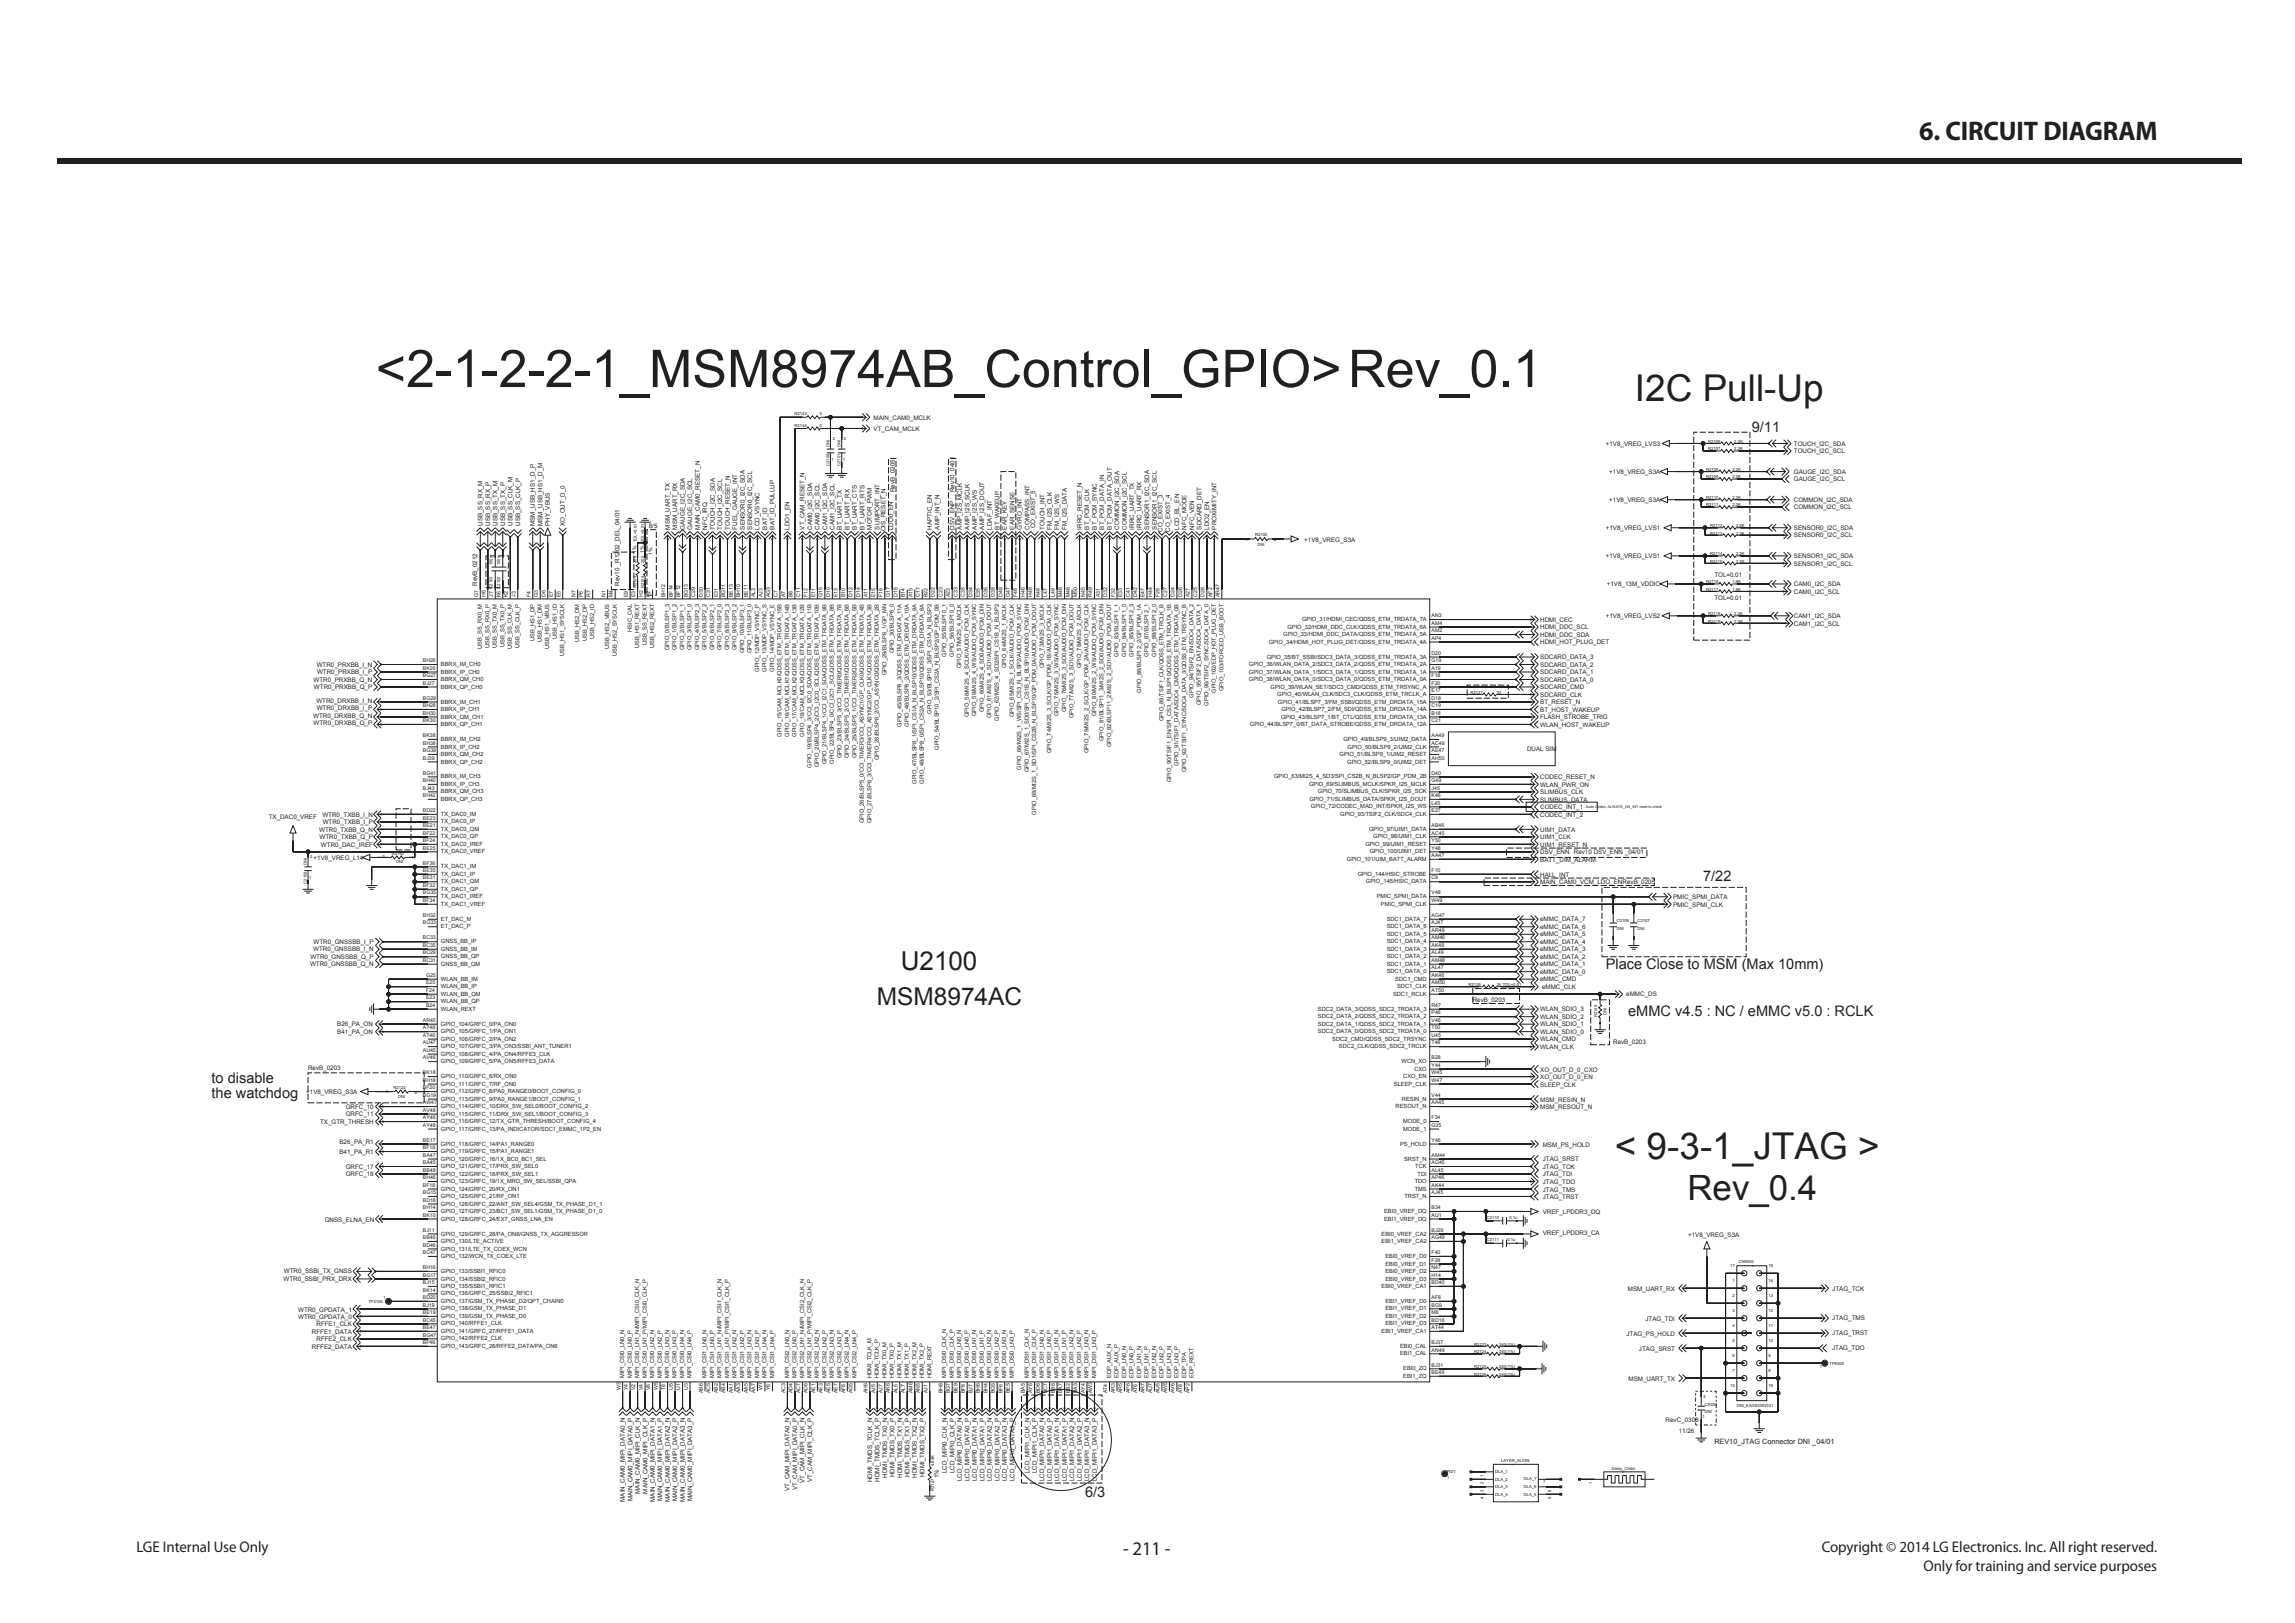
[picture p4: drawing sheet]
<svg xmlns="http://www.w3.org/2000/svg" width="420mm" height="297mm" viewBox="0 0 420 297" stroke-linecap="round" stroke-linejoin="round" font-family="sans-serif">
<defs><g id="words">
<text font-size="9.5" fill="#231f20" x="68.8" y="70.8">&lt;2-1-2-2-1_MSM8974AB_Control_GPIO&gt;Rev_0.1</text>
<g font-size="6.8" fill="#231f20">
<text x="299.3" y="73.3">I2C Pull-Up</text>
<text x="295.6" y="212.1">&lt; 9-3-1_JTAG &gt;</text>
</g>
<text font-size="6.4" fill="#231f20" x="308.9" y="219.6">Rev_0.4</text>
<text font-size="4.9" fill="#231f20" x="351.4" y="25.7">6. CIRCUIT DIAGRAM</text>
<text font-size="4.8" fill="#231f20" x="164.9" y="177.5">U2100</text>
<text font-size="4.5" fill="#231f20" x="160.5" y="183.9">MSM8974AC</text>
<text font-size="3.5" fill="#231f20" x="205.6" y="284.6">- 211 -</text>
<g font-size="2.8" fill="#231f20">
<text x="25" y="284.1">LGE Internal Use Only</text>
<text x="333.5" y="284.1">Copyright © 2014 LG Electronics. Inc. All right reserved.</text>
<text x="352.2" y="287.5">Only for training and service purposes</text>
</g>
<g font-size="2.7" fill="#231f20">
<text x="320.7" y="79">9/11</text>
<text x="311.8" y="161.3">7/22</text>
<text x="294" y="177.4">Place Close to MSM (Max 10mm)</text>
<text x="298.1" y="185.9">eMMC v4.5 : NC / eMMC v5.0 : RCLK</text>
<text x="38.7" y="198.2">to disable</text>
<text x="38.7" y="200.9">the watchdog</text>
<text x="198.7" y="274">6/3</text>
</g>
<text font-size="1.3" fill="#231f20" x="313.9" y="264.3">REV10_JTAG Connector DNI _04/01</text>
<g font-size="1.1" fill="#231f20">
<text x="159.9" y="76.8">MAIN_CAM0_MCLK</text>
<text x="159.9" y="78.9">VT_CAM_MCLK</text>
<text x="294" y="81.6">+1V8_VREG_LVS3</text>
<text x="328.4" y="82.9">TOUCH_I2C_SCL</text>
<text x="328.4" y="81.6">TOUCH_I2C_SDA</text>
<text x="294.6" y="86.7">+1V8_VREG_S3A</text>
<text x="328.4" y="86.7">GAUGE_I2C_SDA</text>
<text x="328.4" y="88.1">GAUGE_I2C_SCL</text>
<text x="163.8" y="90.1" transform="rotate(-90 163.8 90.1)">RevB_0205</text>
<text x="174.8" y="90.1" transform="rotate(-90 174.8 90.1)">Rev10_0401</text>
<text x="294.6" y="91.9">+1V8_VREG_S3A</text>
<text x="328.4" y="93.2">COMMON_I2C_SCL</text>
<text x="328.4" y="91.9">COMMON_I2C_SDA</text>
<text x="88.3" y="96.2" transform="rotate(-90 88.3 96.2)">USB_SS_RX_M</text>
<text x="89.7" y="96.2" transform="rotate(-90 89.7 96.2)">USB_SS_RX_P</text>
<text x="91.1" y="96.2" transform="rotate(-90 91.1 96.2)">USB_SS_TX_M</text>
<text x="92.5" y="96.2" transform="rotate(-90 92.5 96.2)">USB_SS_TX_P</text>
<text x="93.8" y="96.2" transform="rotate(-90 93.8 96.2)">USB_SS_CLK_M</text>
<text x="95.2" y="96.2" transform="rotate(-90 95.2 96.2)">USB_SS_CLK_P</text>
<text x="97.9" y="96.2" transform="rotate(-90 97.9 96.2)">MSM_USB_HS1_D_P</text>
<text x="99.3" y="96.2" transform="rotate(-90 99.3 96.2)">MSM_USB_HS1_D_M</text>
<text x="100.7" y="96.2" transform="rotate(-90 100.7 96.2)">PHY_VBUS</text>
<text x="103.4" y="96.2" transform="rotate(-90 103.4 96.2)">XO_OUT_D_0</text>
<text x="118.8" y="96.6">8/5</text>
<text x="122.6" y="96.9" transform="rotate(-90 122.6 96.9)">MSM_UART_TX</text>
<text x="124" y="96.9" transform="rotate(-90 124 96.9)">MSM_UART_RX</text>
<text x="125.4" y="96.9" transform="rotate(-90 125.4 96.9)">GAUGE_I2C_SDA</text>
<text x="126.7" y="96.9" transform="rotate(-90 126.7 96.9)">GAUGE_I2C_SCL</text>
<text x="128.1" y="96.9" transform="rotate(-90 128.1 96.9)">MAIN_CAM0_RESET_N</text>
<text x="129.5" y="96.9" transform="rotate(-90 129.5 96.9)">NFC_IRQ</text>
<text x="130.9" y="96.9" transform="rotate(-90 130.9 96.9)">TOUCH_I2C_SDA</text>
<text x="132.2" y="96.9" transform="rotate(-90 132.2 96.9)">TOUCH_I2C_SCL</text>
<text x="133.6" y="96.9" transform="rotate(-90 133.6 96.9)">TOUCH_RESET_N</text>
<text x="135" y="96.9" transform="rotate(-90 135 96.9)">FUEL_GAUGE_INT</text>
<text x="136.3" y="96.9" transform="rotate(-90 136.3 96.9)">SENSOR0_I2C_SDA</text>
<text x="137.7" y="96.9" transform="rotate(-90 137.7 96.9)">SENSOR0_I2C_SCL</text>
<text x="139.1" y="96.9" transform="rotate(-90 139.1 96.9)">LCD_VSYNC</text>
<text x="140.4" y="96.9" transform="rotate(-90 140.4 96.9)">BAT_ID</text>
<text x="141.8" y="96.9" transform="rotate(-90 141.8 96.9)">BAT_ID_PULLUP</text>
<text x="144.5" y="96.9" transform="rotate(-90 144.5 96.9)">LDO1_EN</text>
<text x="147.3" y="96.9" transform="rotate(-90 147.3 96.9)">VT_CAM_RESET_N</text>
<text x="148.7" y="96.9" transform="rotate(-90 148.7 96.9)">CAM0_I2C_SDA</text>
<text x="150.1" y="96.9" transform="rotate(-90 150.1 96.9)">CAM0_I2C_SCL</text>
<text x="151.4" y="96.9" transform="rotate(-90 151.4 96.9)">CAM1_I2C_SDA</text>
<text x="152.8" y="96.9" transform="rotate(-90 152.8 96.9)">CAM1_I2C_SCL</text>
<text x="154.1" y="96.9" transform="rotate(-90 154.1 96.9)">BT_UART_TX</text>
<text x="155.5" y="96.9" transform="rotate(-90 155.5 96.9)">BT_UART_RX</text>
<text x="156.9" y="96.9" transform="rotate(-90 156.9 96.9)">BT_UART_CTS</text>
<text x="158.3" y="96.9" transform="rotate(-90 158.3 96.9)">BT_UART_RTS</text>
<text x="159.6" y="96.9" transform="rotate(-90 159.6 96.9)">MOTOR_PWM</text>
<text x="161" y="96.9" transform="rotate(-90 161 96.9)">SLIMPORT_INT</text>
<text x="162.1" y="97.3" transform="rotate(-90 162.1 97.3)">OIS_RESET_N</text>
<text x="163.5" y="97" transform="rotate(-90 163.5 97)">LDO0_EN</text>
<text x="170.6" y="96.9" transform="rotate(-90 170.6 96.9)">HAPTIC_EN</text>
<text x="172" y="96.9" transform="rotate(-90 172 96.9)">AMP_INT_N</text>
<text x="174.7" y="96.9" transform="rotate(-90 174.7 96.9)">DSV_ENP</text>
<text x="176.1" y="96.9" transform="rotate(-90 176.1 96.9)">AMP_I2S_MCLK</text>
<text x="177.5" y="96.9" transform="rotate(-90 177.5 96.9)">AMP_I2S_SCLK</text>
<text x="178.8" y="96.9" transform="rotate(-90 178.8 96.9)">AMP_I2S_WS</text>
<text x="180.2" y="96.9" transform="rotate(-90 180.2 96.9)">AMP_I2S_DOUT</text>
<text x="181.6" y="96.9" transform="rotate(-90 181.6 96.9)">LDAF_INT</text>
<text x="183" y="96.9" transform="rotate(-90 183 96.9)">BT_WAKEUP</text>
<text x="184.3" y="96.9" transform="rotate(-90 184.3 96.9)">EAR_KEY</text>
<text x="185.7" y="96.9" transform="rotate(-90 185.7 96.9)">EAR_SENSE</text>
<text x="187.1" y="96.9" transform="rotate(-90 187.1 96.9)">GYRO_INT</text>
<text x="188.4" y="96.9" transform="rotate(-90 188.4 96.9)">COMPASS_INT</text>
<text x="189.5" y="96.7" transform="rotate(-90 189.5 96.7)">CO_EXIST_5</text>
<text x="191.2" y="96.9" transform="rotate(-90 191.2 96.9)">TOUCH_INT</text>
<text x="192.6" y="96.9" transform="rotate(-90 192.6 96.9)">FM_I2S_CLK</text>
<text x="193.9" y="96.9" transform="rotate(-90 193.9 96.9)">FM_I2S_WS</text>
<text x="195.3" y="96.9" transform="rotate(-90 195.3 96.9)">FM_I2S_DATA</text>
<text x="198" y="96.9" transform="rotate(-90 198 96.9)">IRRC_RESET_N</text>
<text x="199.4" y="96.9" transform="rotate(-90 199.4 96.9)">BT_PCM_CLK</text>
<text x="200.8" y="96.9" transform="rotate(-90 200.8 96.9)">BT_PCM_SYNC</text>
<text x="202.2" y="96.9" transform="rotate(-90 202.2 96.9)">BT_PCM_DATA_IN</text>
<text x="203.5" y="96.9" transform="rotate(-90 203.5 96.9)">BT_PCM_DATA_OUT</text>
<text x="204.9" y="96.9" transform="rotate(-90 204.9 96.9)">COMMON_I2C_SDA</text>
<text x="206.3" y="96.9" transform="rotate(-90 206.3 96.9)">COMMON_I2C_SCL</text>
<text x="207.6" y="96.9" transform="rotate(-90 207.6 96.9)">IRRC_UART_TX</text>
<text x="209" y="96.9" transform="rotate(-90 209 96.9)">IRRC_UART_RX</text>
<text x="210.4" y="96.9" transform="rotate(-90 210.4 96.9)">SENSOR1_I2C_SDA</text>
<text x="211.8" y="96.9" transform="rotate(-90 211.8 96.9)">SENSOR1_I2C_SCL</text>
<text x="212.9" y="97.3" transform="rotate(-90 212.9 97.3)">CO_EXIST_3</text>
<text x="214.2" y="97.3" transform="rotate(-90 214.2 97.3)">CO_EXIST_4</text>
<text x="215.9" y="96.9" transform="rotate(-90 215.9 96.9)">LCD_BL_EN</text>
<text x="217.2" y="96.9" transform="rotate(-90 217.2 96.9)">NFC_MODE</text>
<text x="218.6" y="96.9" transform="rotate(-90 218.6 96.9)">NFC_VEN</text>
<text x="220" y="96.9" transform="rotate(-90 220 96.9)">SDCARD_DET</text>
<text x="221.3" y="96.9" transform="rotate(-90 221.3 96.9)">LDO2_EN</text>
<text x="222.7" y="96.9" transform="rotate(-90 222.7 96.9)">PROXIMITY_INT</text>
<text x="238.8" y="99.1">+1V8_VREG_S3A</text>
<text x="294" y="97">+1V8_VREG_LVS1</text>
<text x="328.4" y="98.4">SENSOR0_I2C_SCL</text>
<text x="328.4" y="97">SENSOR0_I2C_SDA</text>
<text x="87.3" y="107.2" transform="rotate(-90 87.3 107.2)">RevB_0212</text>
<text x="113.4" y="107.2" transform="rotate(-90 113.4 107.2)">Rev10 _R1202_DEL_04/01</text>
<text x="294" y="102.2">+1V8_VREG_LVS1</text>
<text x="294.2" y="107.3">+1V8_13M_VDDIO</text>
<text x="313.9" y="105.6">TOL=0.01</text>
<text x="328.4" y="107.3">CAM0_I2C_SDA</text>
<text x="328.4" y="103.5">SENSOR1_I2C_SCL</text>
<text x="328.4" y="102.1">SENSOR1_I2C_SDA</text>
<text x="282" y="113.9">HDMI_CEC</text>
<text x="294" y="113.1">+1V8_VREG_LVS2</text>
<text x="313.9" y="109.8">TOL=0.01</text>
<text x="328.4" y="113.1">CAM1_I2C_SDA</text>
<text x="328.4" y="108.7">CAM0_I2C_SCL</text>
<text x="282" y="115.2">HDMI_DDC_SCL</text>
<text x="282" y="116.5">HDMI_DDC_SDA</text>
<text x="282" y="117.9">HDMI_HOT_PLUG_DET</text>
<text x="328.4" y="114.5">CAM1_I2C_SCL</text>
<text x="57.4" y="124.8">WTR0_PRXBB_Q_N</text>
<text x="58" y="122">WTR0_PRXBB_I_N</text>
<text x="58.1" y="123.4">WTR0_PRXBB_I_P</text>
<text x="282" y="123.4">SDCARD_DATA_1</text>
<text x="282" y="124.8">SDCARD_DATA_0</text>
<text x="282" y="122">SDCARD_DATA_2</text>
<text x="282" y="120.7">SDCARD_DATA_3</text>
<text x="57.4" y="131.4">WTR0_DRXBB_Q_N</text>
<text x="57.5" y="126.1">WTR0_PRXBB_Q_P</text>
<text x="57.9" y="128.6">WTR0_DRXBB_I_N</text>
<text x="58" y="130">WTR0_DRXBB_I_P</text>
<text x="282" y="131.6">FLASH_STROBE_TRIG</text>
<text x="282" y="127.5">SDCARD_CLK</text>
<text x="282" y="128.9">BT_RESET_N</text>
<text x="282" y="126.1">SDCARD_CMD</text>
<text x="282" y="130.3">BT_HOST_WAKEUP</text>
<text x="57.4" y="132.7">WTR0_DRXBB_Q_P</text>
<text x="279.6" y="137.5">DUAL SIM</text>
<text x="282" y="133.1">WLAN_HOST_WAKEUP</text>
<text x="282" y="142.6">CODEC_RESET_N</text>
<text x="49.2" y="149.9">TX_DAC0_VREF</text>
<text x="59" y="149.5">WTR0_TXBB_I_N</text>
<text x="282" y="145.3">SLIMBUS_CLK</text>
<text x="282" y="146.7">SLIMBUS_DATA</text>
<text x="282" y="149.5">CODEC_INT_2</text>
<text x="282" y="148.1">CODEC_INT_1</text>
<text x="282" y="144">WLAN_PWR_ON</text>
<text x="58.4" y="152.2">WTR0_TXBB_Q_N</text>
<text x="58.5" y="153.6">WTR0_TXBB_Q_P</text>
<text x="58.8" y="155">WTR0_DAC_IREF</text>
<text x="59.1" y="150.8">WTR0_TXBB_I_P</text>
<text x="282" y="153.6">UIM1_CLK</text>
<text x="282" y="152.2">UIM1_DATA</text>
<text x="282" y="154.9">UIM1_RESET_N</text>
<text x="57.4" y="157.4">+1V8_VREG_L14</text>
<text x="282" y="157.7">BATT_UIM_ALARM</text>
<text x="282" y="161.9">MAIN_CAM0_VCM_LDO_ENRevB_0205</text>
<text x="282" y="160.4">HALL_INT</text>
<text x="282" y="156.4">DSV_ENN Rev10 DSV_ENN _04/01</text>
<text x="306.3" y="166">PMIC_SPMI_CLK</text>
<text x="306.3" y="164.6">PMIC_SPMI_DATA</text>
<text x="57.4" y="172.8">WTR0_GNSSBB_I_P</text>
<text x="282" y="172.8">eMMC_DATA_4</text>
<text x="282" y="171.4">eMMC_DATA_5</text>
<text x="282" y="170">eMMC_DATA_6</text>
<text x="282" y="168.6">eMMC_DATA_7</text>
<text x="56.8" y="176.9">WTR0_GNSSBB_Q_N</text>
<text x="56.8" y="175.5">WTR0_GNSSBB_Q_P</text>
<text x="57.3" y="174.1">WTR0_GNSSBB_I_N</text>
<text x="282" y="178.2">eMMC_DATA_0</text>
<text x="282" y="176.9">eMMC_DATA_1</text>
<text x="282" y="175.5">eMMC_DATA_2</text>
<text x="282" y="174.1">eMMC_DATA_3</text>
<text x="282" y="179.6">eMMC_CMD</text>
<text x="269.6" y="183.5">RevB_0203</text>
<text x="282" y="185.1">WLAN_SDIO_3</text>
<text x="282.3" y="181">eMMC_CLK</text>
<text x="297.7" y="182.4">eMMC_DS</text>
<text x="61.7" y="189.2">B41_PA_ON</text>
<text x="61.7" y="187.8">B26_PA_ON</text>
<text x="282" y="192">WLAN_CLK</text>
<text x="282" y="187.8">WLAN_SDIO_1</text>
<text x="282" y="186.5">WLAN_SDIO_2</text>
<text x="282" y="189.2">WLAN_SDIO_0</text>
<text x="282" y="190.6">WLAN_CMD</text>
<text x="295.3" y="191">RevB_0203</text>
<text x="56.4" y="195.8">RevB_0203</text>
<text x="282" y="196.1">XO_OUT_D_0_CXO</text>
<text x="282" y="197.5">XO_OUT_D_0_EN</text>
<text x="56.1" y="200.2">+1V8_VREG_S3A</text>
<text x="63.3" y="202.9">GRFC_10</text>
<text x="282" y="202.9">MSM_RESOUT_N</text>
<text x="282" y="201.6">MSM_RESIN_N</text>
<text x="282" y="198.9">SLEEP_CLK</text>
<text x="58.6" y="205.7">TX_GTR_THRESH</text>
<text x="62.1" y="209.5">B26_PA_R1</text>
<text x="63.3" y="204.3">GRFC_11</text>
<text x="282.4" y="209.9">MSM_PS_HOLD</text>
<text x="62.1" y="211.2">B41_PA_R1</text>
<text x="63.3" y="215.3">GRFC_18</text>
<text x="63.3" y="213.9">GRFC_17</text>
<text x="282.4" y="213.9">JTAG_TCK</text>
<text x="282.4" y="215.3">JTAG_TDI</text>
<text x="282.4" y="212.5">JTAG_SRST</text>
<text x="282.4" y="218.1">JTAG_TMS</text>
<text x="282.4" y="216.7">JTAG_TDO</text>
<text x="282.4" y="219.5">JTAG_TRST</text>
<text x="59.4" y="223.6">GNSS_ELNA_EN</text>
<text x="282.4" y="222.2">VREF_LPDDR3_DQ</text>
<text x="282.4" y="226">VREF_LPDDR3_CA</text>
<text x="309.1" y="226.3">+1V8_VREG_S3A</text>
<text x="52" y="233">WTR0_SSBI_TX_GNSS</text>
<text x="51.9" y="234.4">WTR0_SSBI_PRX_DRX</text>
<text x="298" y="236.3">MSM_UART_RX</text>
<text x="335.4" y="236.2">JTAG_TCK</text>
<text x="54.6" y="240">WTR0_GPDATA_1</text>
<text x="54.6" y="241.4">WTR0_GPDATA_0</text>
<text x="57.1" y="244.1">RFFE1_DATA</text>
<text x="57.9" y="242.8">RFFE1_CLK</text>
<text x="57.9" y="245.5">RFFE2_CLK</text>
<text x="297.8" y="244.5">JTAG_PS_HOLD</text>
<text x="301.3" y="241.7">JTAG_TDI</text>
<text x="335.4" y="241.7">JTAG_TMS</text>
<text x="335.4" y="244.4">JTAG_TRST</text>
<text x="57.1" y="246.9">RFFE2_DATA</text>
<text x="300" y="247.2">JTAG_SRST</text>
<text x="335.4" y="247.2">JTAG_TDO</text>
<text x="298.1" y="252.7">MSM_UART_TX</text>
<text x="304.9" y="260.3">RevC_0308</text>
<text x="307.3" y="262.3">11/26</text>
<text x="173.4" y="269.7" transform="rotate(-90 173.4 269.7)">LCD_MIPI0_CLK_N</text>
<text x="174.7" y="269.6" transform="rotate(-90 174.7 269.6)">LCD_MIPI0_CLK_P</text>
<text x="188.4" y="269.7" transform="rotate(-90 188.4 269.7)">LCD_MIPI1_CLK_N</text>
<text x="189.8" y="269.6" transform="rotate(-90 189.8 269.6)">LCD_MIPI1_CLK_P</text>
<text x="114.4" y="274.9" transform="rotate(-90 114.4 274.9)">MAIN_CAM0_MIPI_DATA0_N</text>
<text x="115.8" y="274.8" transform="rotate(-90 115.8 274.8)">MAIN_CAM0_MIPI_DATA0_P</text>
<text x="117.1" y="273.4" transform="rotate(-90 117.1 273.4)">MAIN_CAM0_MIPI_CLK_N</text>
<text x="118.5" y="273.3" transform="rotate(-90 118.5 273.3)">MAIN_CAM0_MIPI_CLK_P</text>
<text x="119.9" y="274.9" transform="rotate(-90 119.9 274.9)">MAIN_CAM0_MIPI_DATA1_N</text>
<text x="121.3" y="274.8" transform="rotate(-90 121.3 274.8)">MAIN_CAM0_MIPI_DATA1_P</text>
<text x="122.6" y="274.9" transform="rotate(-90 122.6 274.9)">MAIN_CAM0_MIPI_DATA2_N</text>
<text x="124" y="274.8" transform="rotate(-90 124 274.8)">MAIN_CAM0_MIPI_DATA2_P</text>
<text x="125.4" y="274.9" transform="rotate(-90 125.4 274.9)">MAIN_CAM0_MIPI_DATA3_N</text>
<text x="126.7" y="274.8" transform="rotate(-90 126.7 274.8)">MAIN_CAM0_MIPI_DATA3_P</text>
<text x="144.6" y="272.8" transform="rotate(-90 144.6 272.8)">VT_CAM_MIPI_DATA0_N</text>
<text x="145.9" y="272.8" transform="rotate(-90 145.9 272.8)">VT_CAM_MIPI_DATA0_P</text>
<text x="147.3" y="271.4" transform="rotate(-90 147.3 271.4)">VT_CAM_MIPI_CLK_N</text>
<text x="148.7" y="271.3" transform="rotate(-90 148.7 271.3)">VT_CAM_MIPI_CLK_P</text>
<text x="159.6" y="271.2" transform="rotate(-90 159.6 271.2)">HDMI_TMDS_TCLK_N</text>
<text x="161" y="271.2" transform="rotate(-90 161 271.2)">HDMI_TMDS_TCLK_P</text>
<text x="162.4" y="270.4" transform="rotate(-90 162.4 270.4)">HDMI_TMDS_TX0_N</text>
<text x="163.8" y="270.4" transform="rotate(-90 163.8 270.4)">HDMI_TMDS_TX0_P</text>
<text x="165.1" y="270.4" transform="rotate(-90 165.1 270.4)">HDMI_TMDS_TX1_N</text>
<text x="166.5" y="270.4" transform="rotate(-90 166.5 270.4)">HDMI_TMDS_TX1_P</text>
<text x="167.9" y="270.4" transform="rotate(-90 167.9 270.4)">HDMI_TMDS_TX2_N</text>
<text x="169.2" y="270.4" transform="rotate(-90 169.2 270.4)">HDMI_TMDS_TX2_P</text>
<text x="171.9" y="270.6" transform="rotate(-90 171.9 270.6)">1%</text>
<text x="176.1" y="271.1" transform="rotate(-90 176.1 271.1)">LCD_MIPI0_DATA0_N</text>
<text x="177.5" y="271.1" transform="rotate(-90 177.5 271.1)">LCD_MIPI0_DATA0_P</text>
<text x="178.8" y="271.1" transform="rotate(-90 178.8 271.1)">LCD_MIPI0_DATA1_N</text>
<text x="180.2" y="271.1" transform="rotate(-90 180.2 271.1)">LCD_MIPI0_DATA1_P</text>
<text x="181.6" y="271.1" transform="rotate(-90 181.6 271.1)">LCD_MIPI0_DATA2_N</text>
<text x="183" y="271.1" transform="rotate(-90 183 271.1)">LCD_MIPI0_DATA2_P</text>
<text x="184.3" y="271.1" transform="rotate(-90 184.3 271.1)">LCD_MIPI0_DATA3_N</text>
<text x="185.7" y="271.1" transform="rotate(-90 185.7 271.1)">LCD_MIPI0_DATA3_P</text>
<text x="191.2" y="271.1" transform="rotate(-90 191.2 271.1)">LCD_MIPI1_DATA0_N</text>
<text x="192.6" y="271.1" transform="rotate(-90 192.6 271.1)">LCD_MIPI1_DATA0_P</text>
<text x="193.9" y="271.1" transform="rotate(-90 193.9 271.1)">LCD_MIPI1_DATA1_N</text>
<text x="195.3" y="271.1" transform="rotate(-90 195.3 271.1)">LCD_MIPI1_DATA1_P</text>
<text x="196.7" y="271.1" transform="rotate(-90 196.7 271.1)">LCD_MIPI1_DATA2_N</text>
<text x="198" y="271.1" transform="rotate(-90 198 271.1)">LCD_MIPI1_DATA2_P</text>
<text x="199.4" y="271.1" transform="rotate(-90 199.4 271.1)">LCD_MIPI1_DATA3_N</text>
<text x="200.8" y="271.1" transform="rotate(-90 200.8 271.1)">LCD_MIPI1_DATA3_P</text>
</g>
<g font-size="1" fill="#231f20">
<text x="116.5" y="101.2" transform="rotate(-90 116.5 101.2)">1%</text>
<text x="117.9" y="101.2" transform="rotate(-90 117.9 101.2)">1%</text>
<text x="119.4" y="101.6" transform="rotate(-90 119.4 101.6)">1%</text>
<text x="87.5" y="109.3" transform="rotate(-90 87.5 109.3)">G7</text>
<text x="88.9" y="109.3" transform="rotate(-90 88.9 109.3)">H6</text>
<text x="90.3" y="109.3" transform="rotate(-90 90.3 109.3)">J7</text>
<text x="91.6" y="109.3" transform="rotate(-90 91.6 109.3)">K6</text>
<text x="93" y="109.3" transform="rotate(-90 93 109.3)">K2</text>
<text x="94.4" y="109.3" transform="rotate(-90 94.4 109.3)">J3</text>
<text x="97.1" y="109.3" transform="rotate(-90 97.1 109.3)">F4</text>
<text x="98.5" y="109.3" transform="rotate(-90 98.5 109.3)">G3</text>
<text x="99.9" y="109.3" transform="rotate(-90 99.9 109.3)">D6</text>
<text x="101.2" y="109.3" transform="rotate(-90 101.2 109.3)">E7</text>
<text x="102.6" y="109.3" transform="rotate(-90 102.6 109.3)">E5</text>
<text x="105.3" y="109.3" transform="rotate(-90 105.3 109.3)">N7</text>
<text x="106.7" y="109.3" transform="rotate(-90 106.7 109.3)">P6</text>
<text x="108.1" y="109.3" transform="rotate(-90 108.1 109.3)">R7</text>
<text x="110.8" y="109.3" transform="rotate(-90 110.8 109.3)">N1</text>
<text x="112.2" y="109.3" transform="rotate(-90 112.2 109.3)">M4</text>
<text x="114.9" y="109.3" transform="rotate(-90 114.9 109.3)">E9</text>
<text x="116.3" y="109.3" transform="rotate(-90 116.3 109.3)">E3</text>
<text x="117.7" y="109.3" transform="rotate(-90 117.7 109.3)">H2</text>
<text x="119.1" y="109.3" transform="rotate(-90 119.1 109.3)">P2</text>
<text x="121.8" y="109.3" transform="rotate(-90 121.8 109.3)">BH12</text>
<text x="123.2" y="109.3" transform="rotate(-90 123.2 109.3)">BF14</text>
<text x="124.5" y="109.3" transform="rotate(-90 124.5 109.3)">BF12</text>
<text x="125.9" y="109.3" transform="rotate(-90 125.9 109.3)">BG13</text>
<text x="127.3" y="109.3" transform="rotate(-90 127.3 109.3)">C29</text>
<text x="128.7" y="109.3" transform="rotate(-90 128.7 109.3)">D30</text>
<text x="130" y="109.3" transform="rotate(-90 130 109.3)">C31</text>
<text x="131.4" y="109.3" transform="rotate(-90 131.4 109.3)">E31</text>
<text x="132.8" y="109.3" transform="rotate(-90 132.8 109.3)">BG11</text>
<text x="134.1" y="109.3" transform="rotate(-90 134.1 109.3)">BE13</text>
<text x="135.5" y="109.3" transform="rotate(-90 135.5 109.3)">BH10</text>
<text x="136.9" y="109.3" transform="rotate(-90 136.9 109.3)">BE11</text>
<text x="138.3" y="109.3" transform="rotate(-90 138.3 109.3)">AL3</text>
<text x="139.6" y="109.3" transform="rotate(-90 139.6 109.3)">AJ3</text>
<text x="141" y="109.3" transform="rotate(-90 141 109.3)">AG3</text>
<text x="142.4" y="109.3" transform="rotate(-90 142.4 109.3)">C7</text>
<text x="143.7" y="109.3" transform="rotate(-90 143.7 109.3)">A7</text>
<text x="145.1" y="109.3" transform="rotate(-90 145.1 109.3)">B8</text>
<text x="146.5" y="109.3" transform="rotate(-90 146.5 109.3)">C11</text>
<text x="147.9" y="109.3" transform="rotate(-90 147.9 109.3)">F12</text>
<text x="149.2" y="109.3" transform="rotate(-90 149.2 109.3)">E11</text>
<text x="150.6" y="109.3" transform="rotate(-90 150.6 109.3)">G15</text>
<text x="152" y="109.3" transform="rotate(-90 152 109.3)">D10</text>
<text x="153.3" y="109.3" transform="rotate(-90 153.3 109.3)">E13</text>
<text x="154.7" y="109.3" transform="rotate(-90 154.7 109.3)">B10</text>
<text x="156.1" y="109.3" transform="rotate(-90 156.1 109.3)">D12</text>
<text x="157.5" y="109.3" transform="rotate(-90 157.5 109.3)">D14</text>
<text x="158.8" y="109.3" transform="rotate(-90 158.8 109.3)">A11</text>
<text x="160.2" y="109.3" transform="rotate(-90 160.2 109.3)">E15</text>
<text x="161.6" y="109.3" transform="rotate(-90 161.6 109.3)">F16</text>
<text x="162.9" y="109.3" transform="rotate(-90 162.9 109.3)">G17</text>
<text x="164.3" y="109.3" transform="rotate(-90 164.3 109.3)">D16</text>
<text x="165.7" y="109.3" transform="rotate(-90 165.7 109.3)">B14</text>
<text x="167" y="109.3" transform="rotate(-90 167 109.3)">A15</text>
<text x="168.4" y="109.3" transform="rotate(-90 168.4 109.3)">C17</text>
<text x="169.8" y="109.3" transform="rotate(-90 169.8 109.3)">B22</text>
<text x="171.2" y="109.3" transform="rotate(-90 171.2 109.3)">D22</text>
<text x="172.5" y="109.3" transform="rotate(-90 172.5 109.3)">C23</text>
<text x="173.9" y="109.3" transform="rotate(-90 173.9 109.3)">A23</text>
<text x="175.3" y="109.3" transform="rotate(-90 175.3 109.3)">C33</text>
<text x="176.6" y="109.3" transform="rotate(-90 176.6 109.3)">C35</text>
<text x="178" y="109.3" transform="rotate(-90 178 109.3)">D34</text>
<text x="179.4" y="109.3" transform="rotate(-90 179.4 109.3)">E35</text>
<text x="180.8" y="109.3" transform="rotate(-90 180.8 109.3)">D36</text>
<text x="182.1" y="109.3" transform="rotate(-90 182.1 109.3)">D38</text>
<text x="183.5" y="109.3" transform="rotate(-90 183.5 109.3)">D48</text>
<text x="184.9" y="109.3" transform="rotate(-90 184.9 109.3)">G47</text>
<text x="186.2" y="109.3" transform="rotate(-90 186.2 109.3)">F48</text>
<text x="187.6" y="109.3" transform="rotate(-90 187.6 109.3)">H46</text>
<text x="189" y="109.3" transform="rotate(-90 189 109.3)">H48</text>
<text x="190.4" y="109.3" transform="rotate(-90 190.4 109.3)">K48</text>
<text x="191.7" y="109.3" transform="rotate(-90 191.7 109.3)">L47</text>
<text x="193.1" y="109.3" transform="rotate(-90 193.1 109.3)">L49</text>
<text x="194.5" y="109.3" transform="rotate(-90 194.5 109.3)">M48</text>
<text x="195.8" y="109.3" transform="rotate(-90 195.8 109.3)">M46</text>
<text x="197.2" y="109.3" transform="rotate(-90 197.2 109.3)">M50</text>
<text x="198.6" y="109.3" transform="rotate(-90 198.6 109.3)">N45</text>
<text x="200" y="109.3" transform="rotate(-90 200 109.3)">R49</text>
<text x="201.3" y="109.3" transform="rotate(-90 201.3 109.3)">A31</text>
<text x="202.7" y="109.3" transform="rotate(-90 202.7 109.3)">D32</text>
<text x="204.1" y="109.3" transform="rotate(-90 204.1 109.3)">F32</text>
<text x="205.4" y="109.3" transform="rotate(-90 205.4 109.3)">E33</text>
<text x="206.8" y="109.3" transform="rotate(-90 206.8 109.3)">C41</text>
<text x="208.2" y="109.3" transform="rotate(-90 208.2 109.3)">D42</text>
<text x="209.6" y="109.3" transform="rotate(-90 209.6 109.3)">E47</text>
<text x="210.9" y="109.3" transform="rotate(-90 210.9 109.3)">H44</text>
<text x="212.3" y="109.3" transform="rotate(-90 212.3 109.3)">F26</text>
<text x="213.7" y="109.3" transform="rotate(-90 213.7 109.3)">C27</text>
<text x="215" y="109.3" transform="rotate(-90 215 109.3)">D24</text>
<text x="216.4" y="109.3" transform="rotate(-90 216.4 109.3)">D26</text>
<text x="217.8" y="109.3" transform="rotate(-90 217.8 109.3)">A27</text>
<text x="219.2" y="109.3" transform="rotate(-90 219.2 109.3)">C25</text>
<text x="220.5" y="109.3" transform="rotate(-90 220.5 109.3)">D28</text>
<text x="221.9" y="109.3" transform="rotate(-90 221.9 109.3)">AF2</text>
<text x="223.3" y="109.3" transform="rotate(-90 223.3 109.3)">AR47</text>
<text x="238.4" y="113.7">GPIO_31/HDMI_CEC/QDSS_ETM_TRDATA_7A</text>
<text x="262.1" y="113">AN3</text>
<text x="88.2" y="118.7" transform="rotate(-90 88.2 118.7)">USB_SS_RX0_M</text>
<text x="89.6" y="118.5" transform="rotate(-90 89.6 118.5)">USB_SS_RX0_P</text>
<text x="91" y="118.6" transform="rotate(-90 91 118.6)">USB_SS_TX0_M</text>
<text x="92.3" y="118.4" transform="rotate(-90 92.3 118.4)">USB_SS_TX0_P</text>
<text x="93.7" y="118.7" transform="rotate(-90 93.7 118.7)">USB_SS_CLK_M</text>
<text x="95.1" y="118.5" transform="rotate(-90 95.1 118.5)">USB_SS_CLK_P</text>
<text x="97.8" y="117.3" transform="rotate(-90 97.8 117.3)">USB_HS1_DP</text>
<text x="99.2" y="117.5" transform="rotate(-90 99.2 117.5)">USB_HS1_DM</text>
<text x="100.6" y="118.7" transform="rotate(-90 100.6 118.7)">USB_HS1_VBUS</text>
<text x="101.9" y="116.9" transform="rotate(-90 101.9 116.9)">USB_HS1_ID</text>
<text x="106.1" y="117.5" transform="rotate(-90 106.1 117.5)">USB_HS2_DM</text>
<text x="107.4" y="117.3" transform="rotate(-90 107.4 117.3)">USB_HS2_DP</text>
<text x="108.8" y="116.9" transform="rotate(-90 108.8 116.9)">USB_HS2_ID</text>
<text x="111.5" y="118.7" transform="rotate(-90 111.5 118.7)">USB_HS2_VBUS</text>
<text x="115.7" y="115.6" transform="rotate(-90 115.7 115.6)">HSIC_CAL</text>
<text x="117" y="118.7" transform="rotate(-90 117 118.7)">USB_HS1_REXT</text>
<text x="118.4" y="118" transform="rotate(-90 118.4 118)">USB_SS_REXT</text>
<text x="119.8" y="118.7" transform="rotate(-90 119.8 118.7)">USB_HS2_REXT</text>
<text x="122.5" y="119" transform="rotate(-90 122.5 119)">GPIO_0/BLSP1_3</text>
<text x="123.9" y="119" transform="rotate(-90 123.9 119)">GPIO_1/BLSP1_2</text>
<text x="125.3" y="119" transform="rotate(-90 125.3 119)">GPIO_2/BLSP1_1</text>
<text x="126.6" y="119" transform="rotate(-90 126.6 119)">GPIO_3/BLSP1_0</text>
<text x="128" y="119" transform="rotate(-90 128 119)">GPIO_4/BLSP2_3</text>
<text x="129.4" y="119" transform="rotate(-90 129.4 119)">GPIO_5/BLSP2_2</text>
<text x="130.7" y="119" transform="rotate(-90 130.7 119)">GPIO_6/BLSP2_1</text>
<text x="132.1" y="119" transform="rotate(-90 132.1 119)">GPIO_7/BLSP2_0</text>
<text x="133.5" y="119" transform="rotate(-90 133.5 119)">GPIO_8/BLSP3_3</text>
<text x="134.9" y="119" transform="rotate(-90 134.9 119)">GPIO_9/BLSP3_2</text>
<text x="136.2" y="119.6" transform="rotate(-90 136.2 119.6)">GPIO_10/BLSP3_1</text>
<text x="137.6" y="119.6" transform="rotate(-90 137.6 119.6)">GPIO_11/BLSP3_0</text>
<text x="163.6" y="119.6" transform="rotate(-90 163.6 119.6)">GPIO_30/BLSP6_0</text>
<text x="232.3" y="117.8">GPIO_34/HDMI_HOT_PLUG_DET/QDSS_ETM_TRDATA_4A</text>
<text x="234.9" y="116.4">GPIO_33/HDMI_DDC_DATA/QDSS_ETM_TRDATA_5A</text>
<text x="235.7" y="115.1">GPIO_32/HDMI_DDC_CLK/QDSS_ETM_TRDATA_6A</text>
<text x="262.1" y="119.8">D20</text>
<text x="262.1" y="117.1">AP4</text>
<text x="262.1" y="115.7">AM2</text>
<text x="262.1" y="114.3">AM4</text>
<text x="77.4" y="125.3">BJ27</text>
<text x="77.4" y="123.9">BG27</text>
<text x="77.4" y="122.6">BK26</text>
<text x="77.4" y="121.2">BH26</text>
<text x="80.7" y="121.9">BBRX_IM_CH0</text>
<text x="80.7" y="123.3">BBRX_IP_CH0</text>
<text x="80.7" y="124.7">BBRX_QM_CH0</text>
<text x="103.3" y="120" transform="rotate(-90 103.3 120)">USB_HS1_SYSCLK</text>
<text x="112.9" y="120" transform="rotate(-90 112.9 120)">USB_HS2_SYSCLK</text>
<text x="139" y="123" transform="rotate(-90 139 123)">GPIO_12/MDP_VSYNC_P</text>
<text x="140.3" y="123" transform="rotate(-90 140.3 123)">GPIO_13/MDP_VSYNC_S</text>
<text x="141.7" y="123" transform="rotate(-90 141.7 123)">GPIO_14/MDP_VSYNC_E</text>
<text x="162.3" y="123.6" transform="rotate(-90 162.3 123.6)">GPIO_29/BLSP6_1/GP_MN</text>
<text x="173.2" y="120.2" transform="rotate(-90 173.2 120.2)">GPIO_55/BLSP10_1</text>
<text x="174.6" y="120.2" transform="rotate(-90 174.6 120.2)">GPIO_56/BLSP10_0</text>
<text x="176" y="122.3" transform="rotate(-90 176 122.3)">GPIO_57/MI2S_4_MCLK</text>
<text x="184.2" y="122.3" transform="rotate(-90 184.2 122.3)">GPIO_64/MI2S_1_MCLK</text>
<text x="191.1" y="122.3" transform="rotate(-90 191.1 122.3)">GPIO_73/MI2S_3_MCLK</text>
<text x="197.9" y="122.3" transform="rotate(-90 197.9 122.3)">GPIO_78/MI2S_2_MCLK</text>
<text x="204.8" y="120.2" transform="rotate(-90 204.8 120.2)">GPIO_83/BLSP11_1</text>
<text x="206.2" y="120.2" transform="rotate(-90 206.2 120.2)">GPIO_84/BLSP11_0</text>
<text x="207.5" y="120.2" transform="rotate(-90 207.5 120.2)">GPIO_85/BLSP12_3</text>
<text x="210.3" y="120.2" transform="rotate(-90 210.3 120.2)">GPIO_87/BLSP12_1</text>
<text x="211.6" y="120.2" transform="rotate(-90 211.6 120.2)">GPIO_88/BLSP12_0</text>
<text x="228.7" y="121.9">GPIO_36/WLAN_DATA_2/SDC3_DATA_2/QDSS_ETM_TRDATA_2A</text>
<text x="228.7" y="123.3">GPIO_37/WLAN_DATA_1/SDC3_DATA_1/QDSS_ETM_TRDATA_1A</text>
<text x="228.7" y="124.7">GPIO_38/WLAN_DATA_0/SDC3_DATA_0/QDSS_ETM_TRDATA_0A</text>
<text x="231.9" y="120.5">GPIO_35/BT_SSBI/SDC3_DATA_3/QDSS_ETM_TRDATA_3A</text>
<text x="262.1" y="125.3">F20</text>
<text x="262.1" y="123.9">F18</text>
<text x="262.1" y="122.6">A19</text>
<text x="262.1" y="121.2">G19</text>
<text x="77.4" y="130.8">BH30</text>
<text x="77.4" y="129.4">BH28</text>
<text x="77.4" y="128.1">BG29</text>
<text x="80.7" y="126">BBRX_QP_CH0</text>
<text x="80.7" y="128.8">BBRX_IM_CH1</text>
<text x="80.7" y="130.1">BBRX_IP_CH1</text>
<text x="80.7" y="131.5">BBRX_QM_CH1</text>
<text x="170.5" y="130.7" transform="rotate(-90 170.5 130.7)">GPIO_53/BLSP10_3/SPI_CS1A_N_BLSP2</text>
<text x="177.4" y="131.2" transform="rotate(-90 177.4 131.2)">GPIO_58/MI2S_4_SCLK/AUDIO_PCM_CLK</text>
<text x="178.7" y="131.1" transform="rotate(-90 178.7 131.1)">GPIO_59/MI2S_4_WS/AUDIO_PCM_SYNC</text>
<text x="180.1" y="130.3" transform="rotate(-90 180.1 130.3)">GPIO_60/MI2S_4_SD0/AUDIO_PCM_DIN</text>
<text x="181.5" y="131.5" transform="rotate(-90 181.5 131.5)">GPIO_61/MI2S_4_SD1/AUDIO_PCM_DOUT</text>
<text x="182.8" y="131.9" transform="rotate(-90 182.8 131.9)">GPIO_62/MI2S_4_SD2/SPI_CS1B_N_BLSP2</text>
<text x="185.6" y="131.2" transform="rotate(-90 185.6 131.2)">GPIO_65/MI2S_1_SCLK/AUDIO_PCM_CLK</text>
<text x="193.8" y="131.1" transform="rotate(-90 193.8 131.1)">GPIO_75/MI2S_3_WS/AUDIO_PCM_SYNC</text>
<text x="195.2" y="130.3" transform="rotate(-90 195.2 130.3)">GPIO_76/MI2S_3_SD0/AUDIO_PCM_DIN</text>
<text x="196.6" y="131.5" transform="rotate(-90 196.6 131.5)">GPIO_77/MI2S_3_SD1/AUDIO_PCM_DOUT</text>
<text x="200.7" y="131.1" transform="rotate(-90 200.7 131.1)">GPIO_80/MI2S_2_WS/AUDIO_PCM_SYNC</text>
<text x="208.9" y="126.8" transform="rotate(-90 208.9 126.8)">GPIO_86/BLSP12_2/GP_PDM_1A</text>
<text x="213" y="132" transform="rotate(-90 213 132)">GPIO_89/TSIF1_CLK/QDSS_ETM_TRCLK_B</text>
<text x="218.5" y="127.7" transform="rotate(-90 218.5 127.7)">GPIO_94/TSIF2_EN/SDC4_DATA_2</text>
<text x="219.9" y="129" transform="rotate(-90 219.9 129)">GPIO_95/TSIF2_DATA/SDC4_DATA_1</text>
<text x="221.2" y="129.1" transform="rotate(-90 221.2 129.1)">GPIO_96/TSIF2_SYNC/SDC4_DATA_0</text>
<text x="222.6" y="126.8" transform="rotate(-90 222.6 126.8)">GPIO_102/EDP_HOT_PLUG_DET</text>
<text x="224" y="126.5" transform="rotate(-90 224 126.5)">GPIO_103/FORCED_USB_BOOT</text>
<text x="232.6" y="126">GPIO_39/WLAN_SET/SDC3_CMD/QDSS_ETM_TRSYNC_A</text>
<text x="233.8" y="127.4">GPIO_40/WLAN_CLK/SDC3_CLK/QDSS_ETM_TRCLK_A</text>
<text x="234" y="128.8">GPIO_41/BLSP7_3/FM_SSBI/QDSS_ETM_DRDATA_15A</text>
<text x="234.5" y="131.5">GPIO_43/BLSP7_1/BT_CTL/QDSS_ETM_DRDATA_13A</text>
<text x="234.6" y="130.1">GPIO_42/BLSP7_2/FM_SDI/QDSS_ETM_DRDATA_14A</text>
<text x="262.1" y="130.8">B18</text>
<text x="262.1" y="129.4">C19</text>
<text x="262.1" y="128.1">D18</text>
<text x="262.1" y="126.7">E17</text>
<text x="77.4" y="137.7">BG39</text>
<text x="77.4" y="136.3">BH38</text>
<text x="77.4" y="134.9">BK38</text>
<text x="77.4" y="132.2">BK30</text>
<text x="80.7" y="132.9">BBRX_QP_CH1</text>
<text x="80.7" y="135.6">BBRX_IM_CH2</text>
<text x="80.7" y="137">BBRX_IP_CH2</text>
<text x="143.1" y="134.8" transform="rotate(-90 143.1 134.8)">GPIO_15/CAM_MCLK0/QDSS_ETM_TRDATA_15B</text>
<text x="144.4" y="134.8" transform="rotate(-90 144.4 134.8)">GPIO_16/CAM_MCLK1/QDSS_ETM_TRDATA_14B</text>
<text x="145.8" y="134.8" transform="rotate(-90 145.8 134.8)">GPIO_17/CAM_MCLK2/QDSS_ETM_TRDATA_13B</text>
<text x="147.2" y="134.8" transform="rotate(-90 147.2 134.8)">GPIO_18/CAM_MCLK3/QDSS_ETM_TRDATA_12B</text>
<text x="165" y="133" transform="rotate(-90 165 133)">GPIO_45/BLSP8_3/QDSS_ETM_DRDATA_11A</text>
<text x="166.4" y="133" transform="rotate(-90 166.4 133)">GPIO_46/BLSP8_2/QDSS_ETM_DRDATA_10A</text>
<text x="171.9" y="137.2" transform="rotate(-90 171.9 137.2)">GPIO_54/BLSP10_2/SPI_CS2A_N_BLSP2/GP_PDM_0B</text>
<text x="192.4" y="137.8" transform="rotate(-90 192.4 137.8)">GPIO_74/MI2S_3_SCLK/GP_PDM_1B/AUDIO_PCM_CLK</text>
<text x="199.3" y="137.8" transform="rotate(-90 199.3 137.8)">GPIO_79/MI2S_2_SCLK/GP_PDM_2A/AUDIO_PCM_CLK</text>
<text x="202" y="135.6" transform="rotate(-90 202 135.6)">GPIO_81/BLSP11_3/MI2S_2_SD0/AUDIO_PCM_DIN</text>
<text x="203.4" y="136.8" transform="rotate(-90 203.4 136.8)">GPIO_82/BLSP11_2/MI2S_2_SD1/AUDIO_PCM_DOUT</text>
<text x="228.8" y="132.9">GPIO_44/BLSP7_0/BT_DATA_STROBE/QDSS_ETM_DRDATA_12A</text>
<text x="245.9" y="135.6">GPIO_49/BLSP9_3/UIM2_DATA</text>
<text x="246.7" y="137">GPIO_50/BLSP9_2/UIM2_CLK</text>
<text x="262.1" y="137.7">AE47</text>
<text x="262.1" y="136.3">AC49</text>
<text x="262.1" y="134.9">AA49</text>
<text x="262.1" y="132.2">C21</text>
<text x="77.4" y="143.1">BH40</text>
<text x="77.4" y="141.8">BG41</text>
<text x="77.4" y="139">BJ39</text>
<text x="80.7" y="138.4">BBRX_QM_CH2</text>
<text x="80.7" y="139.7">BBRX_QP_CH2</text>
<text x="80.7" y="142.5">BBRX_IM_CH3</text>
<text x="80.7" y="143.9">BBRX_IP_CH3</text>
<text x="148.6" y="140.5" transform="rotate(-90 148.6 140.5)">GPIO_19/BLSP4_3/CCI_I2C0_SDA/QDSS_ETM_TRDATA_11B</text>
<text x="149.9" y="140.4" transform="rotate(-90 149.9 140.4)">GPIO_20/BLSP4_2/CCI_I2C0_SCL/QDSS_ETM_TRDATA_10B</text>
<text x="151.3" y="139.9" transform="rotate(-90 151.3 139.9)">GPIO_21/BLSP4_1/CCI_I2C1_SDA/QDSS_ETM_TRDATA_9B</text>
<text x="152.7" y="139.8" transform="rotate(-90 152.7 139.8)">GPIO_22/BLSP4_0/CCI_I2C1_SCL/QDSS_ETM_TRDATA_8B</text>
<text x="154" y="138.8" transform="rotate(-90 154 138.8)">GPIO_23/BLSP5_3/CCI_TIMER0/QDSS_ETM_TRDATA_7B</text>
<text x="155.4" y="138.8" transform="rotate(-90 155.4 138.8)">GPIO_24/BLSP5_2/CCI_TIMER1/QDSS_ETM_TRDATA_6B</text>
<text x="156.8" y="138.8" transform="rotate(-90 156.8 138.8)">GPIO_25/BLSP5_1/CCI_TIMER2/QDSS_ETM_TRDATA_5B</text>
<text x="160.9" y="139.2" transform="rotate(-90 160.9 139.2)">GPIO_28/BLSP6_2/CCI_ASYNC0/QDSS_ETM_TRDATA_2B</text>
<text x="167.8" y="143.5" transform="rotate(-90 167.8 143.5)">GPIO_47/BLSP8_1/SPI_CS1A_N_BLSP10/QDSS_ETM_DRDATA_9A</text>
<text x="169.1" y="143.5" transform="rotate(-90 169.1 143.5)">GPIO_48/BLSP8_0/SPI_CS2A_N_BLSP10/QDSS_ETM_DRDATA_8A</text>
<text x="187" y="140.8" transform="rotate(-90 187 140.8)">GPIO_66/MI2S_1_WS/SPI_CS3_N_BLSP2/AUDIO_PCM_SYNC</text>
<text x="188.3" y="141.4" transform="rotate(-90 188.3 141.4)">GPIO_67/MI2S_1_SD0/SPI_CS1B_N_BLSP10/AUDIO_PCM_DIN</text>
<text x="214.4" y="143.1" transform="rotate(-90 214.4 143.1)">GPIO_90/TSIF1_EN/SPI_CS3_N_BLSP10/QDSS_ETM_TRDATA_1B</text>
<text x="215.8" y="140.1" transform="rotate(-90 215.8 140.1)">GPIO_91/TSIF1_DATA/SDC4_CMD/QDSS_ETM_TRDATA_0B</text>
<text x="217.1" y="141.4" transform="rotate(-90 217.1 141.4)">GPIO_92/TSIF1_SYNC/SDC4_DATA_3/QDSS_ETM_TRSYNC_B</text>
<text x="233.3" y="142.5">GPIO_63/MI2S_4_SD3/SPI_CS2B_N_BLSP2/GP_PDM_2B</text>
<text x="239.7" y="143.9">GPIO_69/SLIMBUS_MCLK/SPKR_I2S_MCLK</text>
<text x="245.2" y="138.4">GPIO_51/BLSP9_1/UIM2_RESET</text>
<text x="246.6" y="139.7">GPIO_52/BLSP9_0/UIM2_DET</text>
<text x="262.1" y="143.1">G49</text>
<text x="262.1" y="141.8">D40</text>
<text x="262.1" y="139">AH50</text>
<text x="77.4" y="150">BE23</text>
<text x="77.4" y="148.6">BD22</text>
<text x="77.4" y="145.9">BH42</text>
<text x="77.4" y="144.5">BJ43</text>
<text x="80.7" y="145.2">BBRX_QM_CH3</text>
<text x="80.7" y="146.6">BBRX_QP_CH3</text>
<text x="80.7" y="149.3">TX_DAC0_IM</text>
<text x="189.7" y="149.1" transform="rotate(-90 189.7 149.1)">GPIO_68/MI2S_1_SD1/SPI_CS2B_N_BLSP10/GP_PDM_0A/AUDIO_PCM_DOUT</text>
<text x="239.7" y="146.6">GPIO_71/SLIMBUS_DATA/SPKR_I2S_DOUT</text>
<text x="240" y="148">GPIO_72/CODEC_MAD_INT/SPKR_I2S_WS</text>
<text x="241.3" y="145.2">GPIO_70/SLIMBUS_CLK/SPKR_I2S_SCK</text>
<text x="245.4" y="149.3">GPIO_93/TSIF2_CLK/SDC4_CLK</text>
<text x="262.1" y="148.6">E27</text>
<text x="262.1" y="147.3">L45</text>
<text x="262.1" y="145.9">K46</text>
<text x="262.1" y="144.5">J45</text>
<text x="77.4" y="155.5">BE25</text>
<text x="77.4" y="154.1">BF24</text>
<text x="77.4" y="152.7">BF22</text>
<text x="77.4" y="151.4">BE21</text>
<text x="80.7" y="150.7">TX_DAC0_IP</text>
<text x="80.7" y="152.1">TX_DAC0_QM</text>
<text x="80.7" y="153.4">TX_DAC0_QP</text>
<text x="80.7" y="154.8">TX_DAC0_IREF</text>
<text x="158.2" y="150.7" transform="rotate(-90 158.2 150.7)">GPIO_26/BLSP5_0/CCI_TIMER3/CCI_ASYNC1/GP_CLK0/QDSS_ETM_TRDATA_4B</text>
<text x="159.5" y="150.7" transform="rotate(-90 159.5 150.7)">GPIO_27/BLSP6_3/CCI_TIMER4/CCI_ASYNC2/GP_CLK1/QDSS_ETM_TRDATA_3B</text>
<text x="250" y="154.8">GPIO_99/UIM1_RESET</text>
<text x="250.7" y="152.1">GPIO_97/UIM1_DATA</text>
<text x="251.4" y="153.4">GPIO_98/UIM1_CLK</text>
<text x="262.1" y="155.5">Y48</text>
<text x="262.1" y="154.1">Y50</text>
<text x="262.1" y="152.7">AC45</text>
<text x="262.1" y="151.4">AB46</text>
<text x="77.4" y="161">BE31</text>
<text x="77.4" y="159.6">BE35</text>
<text x="77.4" y="158.2">BF36</text>
<text x="80.7" y="156.2">TX_DAC0_VREF</text>
<text x="80.7" y="158.9">TX_DAC1_IM</text>
<text x="80.7" y="160.3">TX_DAC1_IP</text>
<text x="80.7" y="161.7">TX_DAC1_QM</text>
<text x="246.6" y="157.6">GPIO_101/UIM_BATT_ALARM</text>
<text x="248.6" y="160.3">GPIO_144/HSIC_STROBE</text>
<text x="250.1" y="161.7">GPIO_145/HSIC_DATA</text>
<text x="250.8" y="156.2">GPIO_100/UIM1_DET</text>
<text x="262.1" y="161">C9</text>
<text x="262.1" y="159.6">F10</text>
<text x="262.1" y="156.9">AA47</text>
<text x="77.4" y="167.8">BH32</text>
<text x="77.4" y="165.1">BF34</text>
<text x="77.4" y="163.7">BG35</text>
<text x="77.4" y="162.3">BF32</text>
<text x="80.7" y="163">TX_DAC1_QP</text>
<text x="80.7" y="164.4">TX_DAC1_IREF</text>
<text x="80.7" y="165.8">TX_DAC1_VREF</text>
<text x="252.1" y="164.4">PMIC_SPMI_DATA</text>
<text x="252.8" y="165.8">PMIC_SPMI_CLK</text>
<text x="262.1" y="167.8">AG47</text>
<text x="262.1" y="165.1">W49</text>
<text x="262.1" y="163.7">V48</text>
<text x="77.4" y="173.3">BC35</text>
<text x="77.4" y="171.9">BC33</text>
<text x="77.4" y="169.2">BG33</text>
<text x="80.7" y="168.5">ET_DAC_M</text>
<text x="80.7" y="169.9">ET_DAC_P</text>
<text x="80.7" y="172.6">GNSS_BB_IP</text>
<text x="253.9" y="168.5">SDC1_DATA_7</text>
<text x="253.9" y="169.9">SDC1_DATA_6</text>
<text x="253.9" y="171.3">SDC1_DATA_5</text>
<text x="253.9" y="172.6">SDC1_DATA_4</text>
<text x="262.1" y="173.3">AK48</text>
<text x="262.1" y="171.9">AM46</text>
<text x="262.1" y="170.6">AR49</text>
<text x="262.1" y="169.2">AJ47</text>
<text x="77.4" y="176">BC31</text>
<text x="77.4" y="174.7">BC29</text>
<text x="78" y="178.8">G25</text>
<text x="80.7" y="174">GNSS_BB_IM</text>
<text x="80.7" y="175.4">GNSS_BB_QP</text>
<text x="80.7" y="176.8">GNSS_BB_QM</text>
<text x="80.7" y="179.5">WLAN_BB_IM</text>
<text x="253.9" y="174">SDC1_DATA_3</text>
<text x="253.9" y="175.4">SDC1_DATA_2</text>
<text x="253.9" y="176.8">SDC1_DATA_1</text>
<text x="253.9" y="178.1">SDC1_DATA_0</text>
<text x="255.4" y="179.5">SDC1_CMD</text>
<text x="262.1" y="178.8">AK46</text>
<text x="262.1" y="177.4">AL47</text>
<text x="262.1" y="176">AM48</text>
<text x="262.1" y="174.7">AL49</text>
<text x="78" y="184.3">B24</text>
<text x="78" y="182.9">E23</text>
<text x="78" y="181.5">F24</text>
<text x="78" y="180.2">E25</text>
<text x="80.7" y="180.9">WLAN_BB_IP</text>
<text x="80.7" y="182.2">WLAN_BB_QM</text>
<text x="80.7" y="183.6">WLAN_BB_QP</text>
<text x="80.7" y="185">WLAN_REXT</text>
<text x="241.3" y="185">SDC2_DATA_3/QDSS_SDC2_TRDATA_3</text>
<text x="255" y="182.2">SDC1_RCLK</text>
<text x="255.8" y="180.9">SDC1_CLK</text>
<text x="262.1" y="181.5">AT50</text>
<text x="262.1" y="185.6">P46</text>
<text x="262.1" y="184.3">R47</text>
<text x="262.1" y="180.2">AM50</text>
<text x="77.4" y="191.1">AU47</text>
<text x="77.4" y="189.8">AT46</text>
<text x="77.4" y="188.4">AT48</text>
<text x="77.4" y="187">AR45</text>
<text x="80.7" y="187.7">GPIO_104/GRFC_0/PA_ON0</text>
<text x="80.7" y="189.1">GPIO_105/GRFC_1/PA_ON1</text>
<text x="80.7" y="190.5">GPIO_106/GRFC_2/PA_ON2</text>
<text x="80.7" y="191.8">GPIO_107/GRFC_3/PA_ON3/SSBI_ANT_TUNER1</text>
<text x="241.3" y="186.4">SDC2_DATA_2/QDSS_SDC2_TRDATA_2</text>
<text x="241.3" y="187.7">SDC2_DATA_1/QDSS_SDC2_TRDATA_1</text>
<text x="241.3" y="189.1">SDC2_DATA_0/QDSS_SDC2_TRDATA_0</text>
<text x="243.9" y="190.5">SDC2_CMD/QDSS_SDC2_TRSYNC</text>
<text x="245.1" y="191.8">SDC2_CLK/QDSS_SDC2_TRCLK</text>
<text x="262.1" y="191.1">T48</text>
<text x="262.1" y="189.8">U45</text>
<text x="262.1" y="188.4">T50</text>
<text x="262.1" y="187">V46</text>
<text x="77.4" y="198">BH18</text>
<text x="77.4" y="196.6">BK18</text>
<text x="77.4" y="193.9">AV46</text>
<text x="77.4" y="192.5">AU45</text>
<text x="80.7" y="193.2">GPIO_108/GRFC_4/PA_ON4/RFFE3_CLK</text>
<text x="80.7" y="194.6">GPIO_109/GRFC_5/PA_ON5/RFFE3_DATA</text>
<text x="80.7" y="197.3">GPIO_110/GRFC_6/RX_ON0</text>
<text x="256.6" y="194.6">WCN_XO</text>
<text x="256.9" y="197.3">CXO_EN</text>
<text x="258.9" y="196">CXO</text>
<text x="262.1" y="196.6">W45</text>
<text x="262.1" y="193.9">B28</text>
<text x="262.1" y="198">W47</text>
<text x="262.1" y="195.2">Y44</text>
<text x="77.4" y="203.5">AV48</text>
<text x="77.4" y="202.1">AW47</text>
<text x="77.4" y="200.7">BG19</text>
<text x="77.4" y="199.4">BF20</text>
<text x="80.7" y="198.7">GPIO_111/GRFC_7/RF_ON0</text>
<text x="80.7" y="200.1">GPIO_112/GRFC_8/PA0_RANGE0/BOOT_CONFIG_0</text>
<text x="80.7" y="201.4">GPIO_113/GRFC_9/PA0_RANGE1/BOOT_CONFIG_1</text>
<text x="80.7" y="202.8">GPIO_114/GRFC_10/DRX_SW_SEL0/BOOT_CONFIG_2</text>
<text x="255.2" y="198.7">SLEEP_CLK</text>
<text x="255.5" y="202.8">RESOUT_N</text>
<text x="256.7" y="201.4">RESIN_N</text>
<text x="262.1" y="202.1">AA45</text>
<text x="262.1" y="200.7">V44</text>
<text x="77.4" y="209">BE17</text>
<text x="77.4" y="206.2">AY48</text>
<text x="77.4" y="204.8">AY46</text>
<text x="80.7" y="204.2">GPIO_115/GRFC_11/DRX_SW_SEL1/BOOT_CONFIG_3</text>
<text x="80.7" y="205.6">GPIO_116/GRFC_12/TX_GTR_THRESH/BOOT_CONFIG_4</text>
<text x="80.7" y="206.9">GPIO_117/GRFC_13/PA_INDICATOR/SDC1_EMMC_1P2_EN</text>
<text x="80.7" y="209.7">GPIO_118/GRFC_14/PA1_RANGE0</text>
<text x="256.3" y="209.7">PS_HOLD</text>
<text x="256.9" y="205.6">MODE_0</text>
<text x="256.9" y="206.9">MODE_1</text>
<text x="262.1" y="209">Y46</text>
<text x="262.1" y="206.2">G35</text>
<text x="262.1" y="204.8">F34</text>
<text x="77.4" y="215.8">BH46</text>
<text x="77.4" y="214.4">BB48</text>
<text x="77.4" y="213.1">BA45</text>
<text x="77.4" y="211.7">BA47</text>
<text x="77.4" y="210.3">BF18</text>
<text x="80.7" y="211">GPIO_119/GRFC_15/PA1_RANGE1</text>
<text x="80.7" y="212.4">GPIO_120/GRFC_16/1X_BC0_BC1_SEL</text>
<text x="80.7" y="213.8">GPIO_121/GRFC_17/PRX_SW_SEL0</text>
<text x="80.7" y="215.2">GPIO_122/GRFC_18/PRX_SW_SEL1</text>
<text x="257.1" y="212.4">SRST_N</text>
<text x="259.1" y="213.8">TCK</text>
<text x="259.5" y="215.2">TDI</text>
<text x="262.1" y="215.8">AP46</text>
<text x="262.1" y="214.4">AL45</text>
<text x="262.1" y="213.1">AG45</text>
<text x="262.1" y="211.7">AM44</text>
<text x="77.4" y="221.3">BH14</text>
<text x="77.4" y="219.9">BD18</text>
<text x="77.4" y="218.6">BG15</text>
<text x="77.4" y="217.2">BF16</text>
<text x="80.7" y="216.5">GPIO_123/GRFC_19/1X_MRD_SW_SEL/SSBI_QPA</text>
<text x="80.7" y="217.9">GPIO_124/GRFC_20/RX_ON1</text>
<text x="80.7" y="219.3">GPIO_125/GRFC_21/RF_ON1</text>
<text x="80.7" y="220.6">GPIO_126/GRFC_22/ANT_SW_SEL4/GSM_TX_PHASE_D1_1</text>
<text x="257.1" y="219.3">TRST_N</text>
<text x="259" y="216.5">TDO</text>
<text x="259" y="217.9">TMS</text>
<text x="262.1" y="221.3">B34</text>
<text x="262.1" y="218.6">AJ45</text>
<text x="262.1" y="217.2">AK44</text>
<text x="77.4" y="226.8">BB46</text>
<text x="77.4" y="225.4">BJ11</text>
<text x="77.4" y="222.7">BK10</text>
<text x="80.7" y="222">GPIO_127/GRFC_23/BC1_SW_SEL1/GSM_TX_PHASE_D1_0</text>
<text x="80.7" y="223.4">GPIO_128/GRFC_24/EXT_GNSS_LNA_EN</text>
<text x="80.7" y="226.1">GPIO_129/GRFC_28/PA_ON6/GNSS_TX_AGGRESSOR</text>
<text x="80.7" y="227.5">GPIO_130/LTE_ACTIVE</text>
<text x="252.9" y="226.1">EBI0_VREF_CA2</text>
<text x="252.9" y="227.5">EBI1_VREF_CA2</text>
<text x="253.4" y="222">EBI0_VREF_DQ</text>
<text x="253.4" y="223.4">EBI1_VREF_DQ</text>
<text x="262.1" y="226.8">AG49</text>
<text x="262.1" y="225.4">BJ29</text>
<text x="262.1" y="222.7">AU1</text>
<text x="77.4" y="233.6">BG17</text>
<text x="77.4" y="232.3">BH16</text>
<text x="77.4" y="229.5">BC47</text>
<text x="77.4" y="228.2">BD46</text>
<text x="80.7" y="228.9">GPIO_131/LTE_TX_COEX_WCN</text>
<text x="80.7" y="230.2">GPIO_132/WCN_TX_COEX_LTE</text>
<text x="80.7" y="233">GPIO_133/SSBI1_RFIC0</text>
<text x="253.6" y="230.2">EBI0_VREF_D0</text>
<text x="253.6" y="231.6">EBI0_VREF_D1</text>
<text x="253.6" y="233">EBI0_VREF_D2</text>
<text x="262.1" y="233.6">H14</text>
<text x="262.1" y="232.3">N47</text>
<text x="262.1" y="230.9">F28</text>
<text x="262.1" y="229.5">F40</text>
<text x="77.4" y="239.1">BJ19</text>
<text x="77.4" y="237.8">BD20</text>
<text x="77.4" y="236.4">BK14</text>
<text x="77.4" y="235">BJ15</text>
<text x="80.7" y="234.4">GPIO_134/SSBI2_RFIC0</text>
<text x="80.7" y="235.7">GPIO_135/SSBI1_RFIC1</text>
<text x="80.7" y="237.1">GPIO_136/GRFC_25/SSBI2_RFIC1</text>
<text x="80.7" y="238.5">GPIO_137/GSM_TX_PHASE_D2/QPT_CHAIN0</text>
<text x="80.7" y="239.8">GPIO_138/GSM_TX_PHASE_D1</text>
<text x="252.9" y="235.7">EBI0_VREF_CA1</text>
<text x="253.6" y="234.4">EBI0_VREF_D3</text>
<text x="253.6" y="238.5">EBI1_VREF_D0</text>
<text x="253.6" y="239.8">EBI1_VREF_D1</text>
<text x="262.1" y="239.1">BG9</text>
<text x="262.1" y="237.8">AF8</text>
<text x="262.1" y="235">BD40</text>
<text x="77.4" y="246">BF46</text>
<text x="77.4" y="244.6">BG47</text>
<text x="77.4" y="243.2">BE47</text>
<text x="77.4" y="241.9">BC45</text>
<text x="77.4" y="240.5">BE19</text>
<text x="80.7" y="241.2">GPIO_139/GSM_TX_PHASE_D0</text>
<text x="80.7" y="242.6">GPIO_140/RFFE1_CLK</text>
<text x="80.7" y="244">GPIO_141/GRFC_27/RFFE1_DATA</text>
<text x="80.7" y="245.3">GPIO_142/RFFE2_CLK</text>
<text x="252.9" y="244">EBI1_VREF_CA1</text>
<text x="253.6" y="241.2">EBI1_VREF_D2</text>
<text x="253.6" y="242.6">EBI1_VREF_D3</text>
<text x="262.1" y="246">BJ37</text>
<text x="262.1" y="243.2">AT44</text>
<text x="262.1" y="241.9">BD16</text>
<text x="262.1" y="240.5">M6</text>
<text x="80.7" y="246.7">GPIO_143/GRFC_28/RFFE2_DATA/PA_ON6</text>
<text x="256.3" y="248.1">EBI1_CAL</text>
<text x="256.3" y="246.7">EBI0_CAL</text>
<text x="256.9" y="250.8">EBI0_ZQ</text>
<text x="262.1" y="251.5">BE49</text>
<text x="262.1" y="250.1">BJ31</text>
<text x="262.1" y="247.4">AN49</text>
<text x="113.6" y="254.4" transform="rotate(-90 113.6 254.4)">W3</text>
<text x="114.3" y="252.2" transform="rotate(-90 114.3 252.2)">MIPI_CSI0_LN0_N</text>
<text x="114.9" y="254.4" transform="rotate(-90 114.9 254.4)">Y4</text>
<text x="115.7" y="252.2" transform="rotate(-90 115.7 252.2)">MIPI_CSI0_LN0_P</text>
<text x="116.3" y="254.4" transform="rotate(-90 116.3 254.4)">V2</text>
<text x="117" y="252.2" transform="rotate(-90 117 252.2)">MIPI_CSI0_LN1_N/MIPI_CSI0_CLK_N</text>
<text x="117.7" y="254.4" transform="rotate(-90 117.7 254.4)">V4</text>
<text x="118.4" y="252.2" transform="rotate(-90 118.4 252.2)">MIPI_CSI0_LN1_P/MIPI_CSI0_CLK_P</text>
<text x="119.1" y="254.4" transform="rotate(-90 119.1 254.4)">V6</text>
<text x="119.8" y="252.2" transform="rotate(-90 119.8 252.2)">MIPI_CSI0_LN2_N</text>
<text x="120.4" y="254.4" transform="rotate(-90 120.4 254.4)">W5</text>
<text x="121.1" y="252.2" transform="rotate(-90 121.1 252.2)">MIPI_CSI0_LN2_P</text>
<text x="121.8" y="254.4" transform="rotate(-90 121.8 254.4)">T6</text>
<text x="122.5" y="252.2" transform="rotate(-90 122.5 252.2)">MIPI_CSI0_LN3_N</text>
<text x="123.2" y="254.4" transform="rotate(-90 123.2 254.4)">U5</text>
<text x="123.9" y="252.2" transform="rotate(-90 123.9 252.2)">MIPI_CSI0_LN3_P</text>
<text x="124.5" y="254.4" transform="rotate(-90 124.5 254.4)">U1</text>
<text x="125.3" y="252.2" transform="rotate(-90 125.3 252.2)">MIPI_CSI0_LN4_N</text>
<text x="125.9" y="254.4" transform="rotate(-90 125.9 254.4)">U3</text>
<text x="126.6" y="252.2" transform="rotate(-90 126.6 252.2)">MIPI_CSI0_LN4_P</text>
<text x="128.7" y="255" transform="rotate(-90 128.7 255)">AB6</text>
<text x="129.4" y="252.2" transform="rotate(-90 129.4 252.2)">MIPI_CSI1_LN0_N</text>
<text x="130" y="255" transform="rotate(-90 130 255)">AC5</text>
<text x="130.7" y="252.2" transform="rotate(-90 130.7 252.2)">MIPI_CSI1_LN0_P</text>
<text x="131.4" y="255" transform="rotate(-90 131.4 255)">AB2</text>
<text x="132.1" y="252.2" transform="rotate(-90 132.1 252.2)">MIPI_CSI1_LN1_N/MIPI_CSI1_CLK_N</text>
<text x="132.8" y="255" transform="rotate(-90 132.8 255)">AB4</text>
<text x="133.5" y="252.2" transform="rotate(-90 133.5 252.2)">MIPI_CSI1_LN1_P/MIPI_CSI1_CLK_P</text>
<text x="134.1" y="255" transform="rotate(-90 134.1 255)">AA1</text>
<text x="134.9" y="252.2" transform="rotate(-90 134.9 252.2)">MIPI_CSI1_LN2_N</text>
<text x="135.5" y="255" transform="rotate(-90 135.5 255)">AA3</text>
<text x="136.2" y="252.2" transform="rotate(-90 136.2 252.2)">MIPI_CSI1_LN2_P</text>
<text x="136.9" y="255" transform="rotate(-90 136.9 255)">AA5</text>
<text x="137.6" y="252.2" transform="rotate(-90 137.6 252.2)">MIPI_CSI1_LN3_N</text>
<text x="138.3" y="255" transform="rotate(-90 138.3 255)">AA7</text>
<text x="139" y="252.2" transform="rotate(-90 139 252.2)">MIPI_CSI1_LN3_P</text>
<text x="139.6" y="254.4" transform="rotate(-90 139.6 254.4)">W7</text>
<text x="140.3" y="252.2" transform="rotate(-90 140.3 252.2)">MIPI_CSI1_LN4_N</text>
<text x="141" y="254.4" transform="rotate(-90 141 254.4)">Y6</text>
<text x="141.7" y="252.2" transform="rotate(-90 141.7 252.2)">MIPI_CSI1_LN4_P</text>
<text x="143.7" y="255" transform="rotate(-90 143.7 255)">AC3</text>
<text x="144.4" y="252.2" transform="rotate(-90 144.4 252.2)">MIPI_CSI2_LN0_N</text>
<text x="145.1" y="255" transform="rotate(-90 145.1 255)">AD4</text>
<text x="145.8" y="252.2" transform="rotate(-90 145.8 252.2)">MIPI_CSI2_LN0_P</text>
<text x="146.5" y="255" transform="rotate(-90 146.5 255)">AC7</text>
<text x="147.2" y="252.2" transform="rotate(-90 147.2 252.2)">MIPI_CSI2_LN1_N/MIPI_CSI2_CLK_N</text>
<text x="147.9" y="255" transform="rotate(-90 147.9 255)">AD6</text>
<text x="148.6" y="252.2" transform="rotate(-90 148.6 252.2)">MIPI_CSI2_LN1_P/MIPI_CSI2_CLK_P</text>
<text x="149.2" y="255" transform="rotate(-90 149.2 255)">AE1</text>
<text x="149.9" y="252.2" transform="rotate(-90 149.9 252.2)">MIPI_CSI2_LN2_N</text>
<text x="150.6" y="255" transform="rotate(-90 150.6 255)">AE3</text>
<text x="151.3" y="252.2" transform="rotate(-90 151.3 252.2)">MIPI_CSI2_LN2_P</text>
<text x="152" y="255" transform="rotate(-90 152 255)">AE5</text>
<text x="152.7" y="252.2" transform="rotate(-90 152.7 252.2)">MIPI_CSI2_LN3_N</text>
<text x="153.3" y="255" transform="rotate(-90 153.3 255)">AE7</text>
<text x="154" y="252.2" transform="rotate(-90 154 252.2)">MIPI_CSI2_LN3_P</text>
<text x="154.7" y="255" transform="rotate(-90 154.7 255)">AF6</text>
<text x="155.4" y="252.2" transform="rotate(-90 155.4 252.2)">MIPI_CSI2_LN4_N</text>
<text x="156.1" y="255" transform="rotate(-90 156.1 255)">AG5</text>
<text x="156.8" y="252.2" transform="rotate(-90 156.8 252.2)">MIPI_CSI2_LN4_P</text>
<text x="158.8" y="255" transform="rotate(-90 158.8 255)">AH6</text>
<text x="159.5" y="252.2" transform="rotate(-90 159.5 252.2)">HDMI_TCLK_M</text>
<text x="160.2" y="255" transform="rotate(-90 160.2 255)">AJ5</text>
<text x="160.9" y="252.2" transform="rotate(-90 160.9 252.2)">HDMI_TCLK_P</text>
<text x="161.6" y="255" transform="rotate(-90 161.6 255)">AJ7</text>
<text x="162.3" y="252.2" transform="rotate(-90 162.3 252.2)">HDMI_TX0_M</text>
<text x="162.9" y="255" transform="rotate(-90 162.9 255)">AK6</text>
<text x="163.6" y="252.2" transform="rotate(-90 163.6 252.2)">HDMI_TX0_P</text>
<text x="164.3" y="255" transform="rotate(-90 164.3 255)">AL5</text>
<text x="165" y="252.2" transform="rotate(-90 165 252.2)">HDMI_TX1_M</text>
<text x="165.7" y="255" transform="rotate(-90 165.7 255)">AL7</text>
<text x="166.4" y="252.2" transform="rotate(-90 166.4 252.2)">HDMI_TX1_P</text>
<text x="167" y="255" transform="rotate(-90 167 255)">AM6</text>
<text x="167.8" y="252.2" transform="rotate(-90 167.8 252.2)">HDMI_TX2_M</text>
<text x="168.4" y="255" transform="rotate(-90 168.4 255)">AN5</text>
<text x="169.1" y="252.2" transform="rotate(-90 169.1 252.2)">HDMI_TX2_P</text>
<text x="169.8" y="255" transform="rotate(-90 169.8 255)">AJ1</text>
<text x="170.5" y="252.2" transform="rotate(-90 170.5 252.2)">HDMI_REXT</text>
<text x="172.5" y="255" transform="rotate(-90 172.5 255)">BH8</text>
<text x="173.2" y="252.2" transform="rotate(-90 173.2 252.2)">MIPI_DSI0_CLK_N</text>
<text x="173.9" y="255" transform="rotate(-90 173.9 255)">BG7</text>
<text x="174.6" y="252.2" transform="rotate(-90 174.6 252.2)">MIPI_DSI0_CLK_P</text>
<text x="175.3" y="255" transform="rotate(-90 175.3 255)">BE9</text>
<text x="176" y="252.2" transform="rotate(-90 176 252.2)">MIPI_DSI0_LN0_N</text>
<text x="176.6" y="255" transform="rotate(-90 176.6 255)">BF8</text>
<text x="177.4" y="252.2" transform="rotate(-90 177.4 252.2)">MIPI_DSI0_LN0_P</text>
<text x="178" y="255" transform="rotate(-90 178 255)">BJ7</text>
<text x="178.7" y="252.2" transform="rotate(-90 178.7 252.2)">MIPI_DSI0_LN1_N</text>
<text x="179.4" y="255" transform="rotate(-90 179.4 255)">BH6</text>
<text x="180.1" y="252.2" transform="rotate(-90 180.1 252.2)">MIPI_DSI0_LN1_P</text>
<text x="180.8" y="255" transform="rotate(-90 180.8 255)">BH4</text>
<text x="181.5" y="252.2" transform="rotate(-90 181.5 252.2)">MIPI_DSI0_LN2_N</text>
<text x="182.1" y="255" transform="rotate(-90 182.1 255)">BG5</text>
<text x="182.8" y="252.2" transform="rotate(-90 182.8 252.2)">MIPI_DSI0_LN2_P</text>
<text x="183.5" y="255" transform="rotate(-90 183.5 255)">BF6</text>
<text x="184.2" y="252.2" transform="rotate(-90 184.2 252.2)">MIPI_DSI0_LN3_N</text>
<text x="184.9" y="255" transform="rotate(-90 184.9 255)">BE5</text>
<text x="185.6" y="252.2" transform="rotate(-90 185.6 252.2)">MIPI_DSI0_LN3_P</text>
<text x="187.6" y="255" transform="rotate(-90 187.6 255)">BA5</text>
<text x="188.3" y="252.2" transform="rotate(-90 188.3 252.2)">MIPI_DSI1_CLK_N</text>
<text x="189" y="255" transform="rotate(-90 189 255)">AY6</text>
<text x="189.7" y="252.2" transform="rotate(-90 189.7 252.2)">MIPI_DSI1_CLK_P</text>
<text x="190.4" y="255" transform="rotate(-90 190.4 255)">BD6</text>
<text x="191.1" y="252.2" transform="rotate(-90 191.1 252.2)">MIPI_DSI1_LN0_N</text>
<text x="191.7" y="255" transform="rotate(-90 191.7 255)">BC7</text>
<text x="192.4" y="252.2" transform="rotate(-90 192.4 252.2)">MIPI_DSI1_LN0_P</text>
<text x="193.1" y="255" transform="rotate(-90 193.1 255)">BB6</text>
<text x="193.8" y="252.2" transform="rotate(-90 193.8 252.2)">MIPI_DSI1_LN1_N</text>
<text x="194.5" y="255" transform="rotate(-90 194.5 255)">BA7</text>
<text x="195.2" y="252.2" transform="rotate(-90 195.2 252.2)">MIPI_DSI1_LN1_P</text>
<text x="195.8" y="255" transform="rotate(-90 195.8 255)">BB2</text>
<text x="196.6" y="252.2" transform="rotate(-90 196.6 252.2)">MIPI_DSI1_LN2_N</text>
<text x="197.2" y="255" transform="rotate(-90 197.2 255)">BA3</text>
<text x="197.9" y="252.2" transform="rotate(-90 197.9 252.2)">MIPI_DSI1_LN2_P</text>
<text x="198.6" y="255" transform="rotate(-90 198.6 255)">AY4</text>
<text x="199.3" y="252.2" transform="rotate(-90 199.3 252.2)">MIPI_DSI1_LN3_N</text>
<text x="200" y="255" transform="rotate(-90 200 255)">AW3</text>
<text x="200.7" y="252.2" transform="rotate(-90 200.7 252.2)">MIPI_DSI1_LN3_P</text>
<text x="202.7" y="255" transform="rotate(-90 202.7 255)">AT4</text>
<text x="203.4" y="252.2" transform="rotate(-90 203.4 252.2)">EDP_AUX_N</text>
<text x="204.1" y="255" transform="rotate(-90 204.1 255)">AR3</text>
<text x="204.8" y="252.2" transform="rotate(-90 204.8 252.2)">EDP_AUX_P</text>
<text x="205.4" y="255" transform="rotate(-90 205.4 255)">AR5</text>
<text x="206.2" y="252.2" transform="rotate(-90 206.2 252.2)">EDP_LN0_N</text>
<text x="206.8" y="255" transform="rotate(-90 206.8 255)">AP6</text>
<text x="207.5" y="252.2" transform="rotate(-90 207.5 252.2)">EDP_LN0_P</text>
<text x="208.2" y="255" transform="rotate(-90 208.2 255)">AT6</text>
<text x="208.9" y="252.2" transform="rotate(-90 208.9 252.2)">EDP_LN1_N</text>
<text x="209.6" y="255" transform="rotate(-90 209.6 255)">AR7</text>
<text x="210.3" y="252.2" transform="rotate(-90 210.3 252.2)">EDP_LN1_P</text>
<text x="210.9" y="255" transform="rotate(-90 210.9 255)">AU7</text>
<text x="211.6" y="252.2" transform="rotate(-90 211.6 252.2)">EDP_LN2_N</text>
<text x="212.3" y="255" transform="rotate(-90 212.3 255)">AU5</text>
<text x="213" y="252.2" transform="rotate(-90 213 252.2)">EDP_LN2_P</text>
<text x="213.7" y="255" transform="rotate(-90 213.7 255)">AW5</text>
<text x="214.4" y="252.2" transform="rotate(-90 214.4 252.2)">EDP_LN3_N</text>
<text x="215" y="255" transform="rotate(-90 215 255)">AV6</text>
<text x="215.8" y="252.2" transform="rotate(-90 215.8 252.2)">EDP_LN3_P</text>
<text x="216.4" y="255" transform="rotate(-90 216.4 255)">AT8</text>
<text x="217.1" y="252.2" transform="rotate(-90 217.1 252.2)">EDP_TPA</text>
<text x="217.8" y="255" transform="rotate(-90 217.8 255)">AP2</text>
<text x="218.5" y="252.2" transform="rotate(-90 218.5 252.2)">EDP_REXT</text>
<text x="256.9" y="252.2">EBI1_ZQ</text>
</g>
<g font-size=".8" fill="#231f20">
<text x="145.4" y="76">R2143</text>
<text x="150.1" y="76">0</text>
<text x="145.4" y="78.1">R2144</text>
<text x="150.1" y="78.1">0</text>
<text x="151.8" y="81.8" transform="rotate(-90 151.8 81.8)">DNI</text>
<text x="152.4" y="80.6">2</text>
<text x="153.9" y="81.8" transform="rotate(-90 153.9 81.8)">DNI</text>
<text x="154.5" y="80.6">2</text>
<text x="312.7" y="81">R2106</text>
<text x="312.7" y="82.4">R2107</text>
<text x="317.5" y="81">2.2K</text>
<text x="317.5" y="82.4">2.2K</text>
<text x="151.8" y="85.3" transform="rotate(-90 151.8 85.3)">C2100</text>
<text x="152.2" y="84.4">1</text>
<text x="153.9" y="85.3" transform="rotate(-90 153.9 85.3)">C2101</text>
<text x="154.3" y="84.4">1</text>
<text x="312.4" y="86.2">R2108</text>
<text x="312.4" y="87.5">R2109</text>
<text x="317.2" y="87.5">2.2K</text>
<text x="317.2" y="86.2">2.2K</text>
<text x="312.4" y="91.3">R2110</text>
<text x="312.4" y="92.7">R2111</text>
<text x="317.2" y="91.3">2.2K</text>
<text x="317.2" y="92.7">2.2K</text>
<text x="116.6" y="99.3" transform="rotate(-90 116.6 99.3)">TOL=0.01</text>
<text x="117.9" y="99.3" transform="rotate(-90 117.9 99.3)">TOL=0.01</text>
<text x="228" y="98.9">1</text>
<text x="229.8" y="98.2">R2105</text>
<text x="230.2" y="99.9">DNI</text>
<text x="233.3" y="99">2</text>
<text x="313.1" y="97.8">R2113</text>
<text x="313.1" y="101.6">R2114</text>
<text x="313.1" y="96.5">R2112</text>
<text x="317.8" y="97.8">2.2K</text>
<text x="317.8" y="101.6">2.2K</text>
<text x="317.8" y="96.5">2.2K</text>
<text x="90.2" y="107.7" transform="rotate(-90 90.2 107.7)">C2103</text>
<text x="90.2" y="103.5" transform="rotate(-90 90.2 103.5)">100n</text>
<text x="91.6" y="103.5" transform="rotate(-90 91.6 103.5)">100n</text>
<text x="91.6" y="107.7" transform="rotate(-90 91.6 107.7)">C2102</text>
<text x="116.5" y="107.7" transform="rotate(-90 116.5 107.7)">R2103</text>
<text x="116.5" y="103.1" transform="rotate(-90 116.5 103.1)">200</text>
<text x="117.9" y="107.7" transform="rotate(-90 117.9 107.7)">R2104</text>
<text x="117.9" y="103.1" transform="rotate(-90 117.9 103.1)">200</text>
<text x="312.4" y="106.7">R2116</text>
<text x="313.1" y="103">R2115</text>
<text x="317.2" y="106.7">1.8K</text>
<text x="317.8" y="103">2.2K</text>
<text x="312.4" y="108.1">R2117</text>
<text x="312.7" y="112.6">R2118</text>
<text x="312.7" y="113.9">R2119</text>
<text x="317.2" y="108.1">1.8K</text>
<text x="317.5" y="112.6">2.2K</text>
<text x="317.5" y="113.9">2.2K</text>
<text x="269.2" y="127">R2121</text>
<text x="274" y="127">33</text>
<text x="56.2" y="161.7" transform="rotate(-90 56.2 161.7)">C2105</text>
<text x="56.2" y="158.3" transform="rotate(-90 56.2 158.3)">DNI</text>
<text x="56.6" y="160.8">1</text>
<text x="56.8" y="157.1">2</text>
<text x="70" y="157.1">2</text>
<text x="71.7" y="156.6">R2140</text>
<text x="72.5" y="157.9">DNI</text>
<text x="75.3" y="157.2">1</text>
<text x="296" y="170.2">DNI</text>
<text x="296" y="168.8">C2106</text>
<text x="299.8" y="168.8">C2107</text>
<text x="299.8" y="170.2">DNI</text>
<text x="268.8" y="180.4">R2139</text>
<text x="274" y="180.4">24 TOL=0.01</text>
<text x="294.1" y="185.7" transform="rotate(-90 294.1 185.7)">DNI</text>
<text x="292.4" y="186.2" transform="rotate(-90 292.4 186.2)">R2145</text>
<text x="70.6" y="200.1">1</text>
<text x="72.1" y="199.3">R2122</text>
<text x="72.9" y="201">DNI</text>
<text x="75.9" y="200.2">2</text>
<text x="272.2" y="227.2">C2111</text>
<text x="272.2" y="223.1">C2110</text>
<text x="276" y="227.2">0.1u</text>
<text x="276.3" y="223.1">0.1u</text>
<text x="316.8" y="231.9">17</text>
<text x="318.3" y="231.2">CN9300</text>
<text x="323.8" y="231.9">18</text>
<text x="67.4" y="238.5">TP2100</text>
<text x="70.2" y="237.8">1</text>
<text x="317.2" y="237.4">2</text>
<text x="317.2" y="234.7">1</text>
<text x="323.8" y="237.4">13</text>
<text x="323.8" y="234.7">14</text>
<text x="317.2" y="245.6">5</text>
<text x="317.2" y="242.9">4</text>
<text x="317.2" y="240.2">3</text>
<text x="323.8" y="245.6">10</text>
<text x="323.8" y="242.9">11</text>
<text x="323.8" y="240.2">12</text>
<text x="269.9" y="246.3">R2123</text>
<text x="269.9" y="247.6">R2124</text>
<text x="269.9" y="250.4">R2125</text>
<text x="269.9" y="251.8">R2126</text>
<text x="274.5" y="247.6">240(1%)</text>
<text x="274.5" y="250.4">240(1%)</text>
<text x="274.5" y="251.8">240(1%)</text>
<text x="274.5" y="246.3">240(1%)</text>
<text x="317.2" y="251.1">7</text>
<text x="317.2" y="248.4">6</text>
<text x="323.8" y="251.1">8</text>
<text x="323.8" y="248.4">9</text>
<text x="333.2" y="250.4">1</text>
<text x="334.9" y="249.9">TP9300</text>
<text x="311.9" y="255.8">2</text>
<text x="312.1" y="257.2">C9300</text>
<text x="316.8" y="253.9">15</text>
<text x="318" y="257.6">DNI_EAG63393101</text>
<text x="323.8" y="253.9">16</text>
<text x="311.7" y="259.5">1</text>
<text x="312.1" y="258.6">DNI</text>
<text x="171" y="268.3" transform="rotate(-90 171 268.3)">4.64K</text>
<text x="264.8" y="269.6">PID1</text>
<text x="273.7" y="269.6">DLA_1</text>
<text x="274.8" y="267.6">LAYER_ALIGN</text>
<text x="295.1" y="269">Daisy_Chain</text>
<text x="171" y="272.9" transform="rotate(-90 171 272.9)">R2127</text>
<text x="265" y="270.7">1</text>
<text x="271.6" y="274.4" transform="rotate(-90 271.6 274.4)">4</text>
<text x="271.6" y="273" transform="rotate(-90 271.6 273)">3</text>
<text x="271.6" y="271.6" transform="rotate(-90 271.6 271.6)">2</text>
<text x="271.6" y="270.3" transform="rotate(-90 271.6 270.3)">1</text>
<text x="273.7" y="271">DLA_2</text>
<text x="273.7" y="272.4">DLA_3</text>
<text x="273.7" y="273.8">DLA_4</text>
<text x="279" y="273.8">DLA_5</text>
<text x="279" y="272.4">DLA_6</text>
<text x="279" y="271">DLA_7</text>
<text x="284" y="274.4" transform="rotate(-90 284 274.4)">5</text>
<text x="284" y="273" transform="rotate(-90 284 273)">6</text>
<text x="291.5" y="271.6" transform="rotate(-90 291.5 271.6)">1</text>
</g>
<g font-size=".7" fill="#231f20">
<text x="290.3" y="147.8">Audo Codec, ALWAYS_ON_INT need to check</text>
<text x="282.6" y="271.4">7</text>
</g>
</g></defs>
<path d="M10.4 29h400v1h-400z" fill="#231f20"/>
<g fill="none" stroke="#231f20" stroke-width=".18">
<path d="M80 109.6h181.7v143.3h-181.7zM87.9 107.9v1.7M89.3 107.9v1.7M90.7 107.9v1.7M92 107.9v1.7M93.4 107.9v1.7M94.8 107.9v1.7M97.5 107.9v1.7M98.9 107.9v1.7M100.3 107.9v1.7M101.6 107.9v1.7M103 107.9v1.7"/>
<path d="M105.8 107.9v1.7M107.1 107.9v1.7M108.5 107.9v1.7M111.2 107.9v1.7M112.6 107.9v1.7M115.4 107.9v1.7M116.7 107.9v1.7M118.1 107.9v1.7M119.5 107.9v1.7M122.2 107.9v1.7M123.6 107.9v1.7M125 107.9v1.7"/>
<path d="M126.3 107.9v1.7M127.7 107.9v1.7M129.1 107.9v1.7M130.4 107.9v1.7M131.8 107.9v1.7M133.2 107.9v1.7M134.6 107.9v1.7M135.9 107.9v1.7M137.3 107.9v1.7M138.7 107.9v1.7M140 107.9v1.7M141.4 107.9v1.7"/>
<path d="M142.8 107.9v1.7M144.2 107.9v1.7M145.5 107.9v1.7M146.9 107.9v1.7M148.3 107.9v1.7M149.6 107.9v1.7M151 107.9v1.7M152.4 107.9v1.7M153.8 107.9v1.7M155.1 107.9v1.7M156.5 107.9v1.7M157.9 107.9v1.7"/>
<path d="M159.2 107.9v1.7M160.6 107.9v1.7M162 107.9v1.7M163.4 107.9v1.7M164.7 107.9v1.7M166.1 107.9v1.7M167.5 107.9v1.7M168.8 107.9v1.7M170.2 107.9v1.7M171.6 107.9v1.7M173 107.9v1.7M174.3 107.9v1.7"/>
<path d="M175.7 107.9v1.7M177.1 107.9v1.7M178.4 107.9v1.7M179.8 107.9v1.7M181.2 107.9v1.7M182.6 107.9v1.7M183.9 107.9v1.7M185.3 107.9v1.7M186.7 107.9v1.7M188 107.9v1.7M189.4 107.9v1.7M190.8 107.9v1.7"/>
<path d="M192.2 107.9v1.7M193.5 107.9v1.7M194.9 107.9v1.7M196.3 107.9v1.7M197.6 107.9v1.7M199 107.9v1.7M200.4 107.9v1.7M201.7 107.9v1.7M203.1 107.9v1.7M204.5 107.9v1.7M205.9 107.9v1.7M207.2 107.9v1.7"/>
<path d="M208.6 107.9v1.7M210 107.9v1.7M211.3 107.9v1.7M212.7 107.9v1.7M214.1 107.9v1.7M215.5 107.9v1.7M216.8 107.9v1.7M218.2 107.9v1.7M219.6 107.9v1.7M220.9 107.9v1.7M222.3 107.9v1.7M223.7 107.9v1.7"/>
<path d="M261.7 113.4h1.8M261.7 114.8h1.8M261.7 116.1h1.8M261.7 117.5h1.8M78.3 121.6h1.7M78.3 123h1.7M78.3 124.4h1.7M78.3 125.7h1.7M78.3 128.5h1.7M78.3 129.8h1.7M78.3 131.2h1.7M78.3 132.6h1.7"/>
<path d="M78.3 135.3h1.7M78.3 136.7h1.7M78.3 138.1h1.7M78.3 139.4h1.7M261.7 121.6h1.8M261.7 123h1.8M261.7 124.4h1.8M261.7 125.7h1.8M261.7 128.5h1.8M261.7 129.8h1.8M261.7 131.2h1.8M261.7 132.6h1.8"/>
<path d="M261.7 135.3h1.8M261.7 136.7h1.8M261.7 138.1h1.8M261.7 139.4h1.8M261.7 120.2h1.8M261.7 127.1h1.8M78.3 142.2h1.7M78.3 143.6h1.7M78.3 144.9h1.7M78.3 146.3h1.7M78.3 149h1.7M78.3 150.4h1.7"/>
<path d="M78.3 151.8h1.7M78.3 153.2h1.7M78.3 154.5h1.7M78.3 155.9h1.7M78.3 158.6h1.7M261.7 142.2h1.8M261.7 143.6h1.8M261.7 144.9h1.8M261.7 146.3h1.8M261.7 149h1.8M261.7 151.8h1.8M261.7 153.2h1.8"/>
<path d="M261.7 154.5h1.8M261.7 155.9h1.8M261.7 147.7h1.8M261.7 157.3h1.8M280.3 155.2l.6 .7h-.6M280.3 155.9h.1M280.9 155.9l-.6 .7M280.9 155.2l.7 .7-.7 .7M78.3 160h1.7M78.3 161.4h1.7M78.3 162.8h1.7M78.3 164.1h1.7"/>
<path d="M78.3 165.5h1.7M78.3 168.2h1.7M78.3 169.6h1.7M78.3 172.4h1.7M78.3 173.7h1.7M78.3 175.1h1.7M78.3 176.5h1.7M78.3 179.2h1.7M261.7 160h1.8M261.7 161.4h1.8M261.7 164.1h1.8M261.7 165.5h1.8"/>
<path d="M261.7 168.2h1.8M261.7 169.6h1.8M261.7 172.4h1.8M261.7 173.7h1.8M261.7 175.1h1.8M261.7 176.5h1.8M261.7 179.2h1.8M261.7 171h1.8M261.7 177.8h1.8M78.3 198.4h1.7M78.3 180.6h1.7M78.3 182h1.7"/>
<path d="M78.3 183.3h1.7M78.3 184.7h1.7M78.3 187.4h1.7M78.3 188.8h1.7M78.3 190.2h1.7M78.3 191.6h1.7M78.3 192.9h1.7M78.3 194.3h1.7M78.3 197h1.7M78.3 199.8h1.7M261.7 195.7h1.8M261.7 198.4h1.8"/>
<path d="M261.7 180.6h1.8M261.7 182h1.8M261.7 184.7h1.8M261.7 187.4h1.8M261.7 188.8h1.8M261.7 190.2h1.8M261.7 191.6h1.8M261.7 194.3h1.8M261.7 197h1.8M261.7 186.1h1.8M78.3 212.1h1.7M78.3 205.3h1.7"/>
<path d="M78.3 206.6h1.7M78.3 201.2h1.7M78.3 202.5h1.7M78.3 213.5h1.7M78.3 214.9h1.7M78.3 216.2h1.7M78.3 217.6h1.7M78.3 219h1.7M78.3 203.9h1.7M78.3 209.4h1.7M78.3 210.7h1.7M261.7 212.1h1.8"/>
<path d="M261.7 205.3h1.8M261.7 206.6h1.8M261.7 201.2h1.8M261.7 202.5h1.8M261.7 213.5h1.8M261.7 214.9h1.8M261.7 216.2h1.8M261.7 217.6h1.8M261.7 219h1.8M261.7 209.4h1.8M78.3 220.3h1.7M78.3 221.7h1.7"/>
<path d="M78.3 223.1h1.7M78.3 225.8h1.7M78.3 227.2h1.7M78.3 228.6h1.7M78.3 229.9h1.7M78.3 232.7h1.7M78.3 234.1h1.7M78.3 235.4h1.7M78.3 236.8h1.7M78.3 238.2h1.7M78.3 239.5h1.7M261.7 221.7h1.8"/>
<path d="M261.7 223.1h1.8M261.7 225.8h1.8M261.7 227.2h1.8M261.7 229.9h1.8M261.7 232.7h1.8M261.7 234.1h1.8M261.7 235.4h1.8M261.7 238.2h1.8M261.7 239.5h1.8M261.7 231.3h1.8M78.3 240.9h1.7M78.3 242.3h1.7"/>
<path d="M78.3 243.7h1.7M78.3 245h1.7M78.3 246.4h1.7M114 252.9v1.7M115.4 252.9v1.7M116.7 252.9v1.7M118.1 252.9v1.7M119.5 252.9v1.7M120.8 252.9v1.7M122.2 252.9v1.7M123.6 252.9v1.7M125 252.9v1.7"/>
<path d="M126.3 252.9v1.7M129.1 252.9v1.7M130.4 252.9v1.7M131.8 252.9v1.7M133.2 252.9v1.7M134.6 252.9v1.7M135.9 252.9v1.7M137.3 252.9v1.7M138.7 252.9v1.7M140 252.9v1.7M141.4 252.9v1.7M144.2 252.9v1.7"/>
<path d="M145.5 252.9v1.7M146.9 252.9v1.7M148.3 252.9v1.7M149.6 252.9v1.7M151 252.9v1.7M152.4 252.9v1.7M153.8 252.9v1.7M155.1 252.9v1.7M156.5 252.9v1.7M159.2 252.9v1.7M160.6 252.9v1.7M162 252.9v1.7"/>
<path d="M163.4 252.9v1.7M164.7 252.9v1.7M166.1 252.9v1.7M167.5 252.9v1.7M168.8 252.9v1.7M170.2 252.9v1.7M173 252.9v1.7M174.3 252.9v1.7M175.7 252.9v1.7M177.1 252.9v1.7M178.4 252.9v1.7M179.8 252.9v1.7"/>
<path d="M181.2 252.9v1.7M182.6 252.9v1.7M183.9 252.9v1.7M185.3 252.9v1.7M188 252.9v1.7M189.4 252.9v1.7M190.8 252.9v1.7M192.2 252.9v1.7M193.5 252.9v1.7M194.9 252.9v1.7M196.3 252.9v1.7M197.6 252.9v1.7"/>
<path d="M199 252.9v1.7M200.4 252.9v1.7M203.1 252.9v1.7M204.5 252.9v1.7M205.9 252.9v1.7M207.2 252.9v1.7M208.6 252.9v1.7M210 252.9v1.7M211.3 252.9v1.7M212.7 252.9v1.7M214.1 252.9v1.7M215.5 252.9v1.7"/>
<path d="M216.8 252.9v1.7M218.2 252.9v1.7M261.7 247.8h1.8M261.7 240.9h1.8M261.7 242.3h1.8M261.7 243.7h1.8M261.7 246.4h1.8M261.7 250.5h1.8M261.7 251.9h1.8M310.8 257.4h1.3M310.8 258.1h1.3M311.5 255.7v1.7"/>
<path d="M311.5 258.1v1.7"/>
</g>
<circle cx="280.3" cy="155.9" r=".07" fill="#231f20"/>
<g fill="none" stroke="#231f20" stroke-width=".18">
<path d="M294.7 168.9h1.3M294.7 169.6h1.3M295.3 167.2v1.7M295.3 169.6v1.7M66 199.8l1.4-.6v1.1zM67.4 199.8h1.3M69.4 188.1l-.7 .7 .7 .7M70.1 188.8h-.7l.7 .7M70.1 188.8h.1M70.1 188.1l-.7 .7M71.5 199.8h.8l.2-.3 .4 .6 .4-.6 .4 .6 .5-.6 .4 .6 .2-.3h.8M318 231.7h5.5v24.6h-5.5z"/>
<path d="M320.7 231.7h.4"/>
<circle cx="280.3" cy="155.9" r=".07"/>
<circle cx="319.3" cy="238.5" r=".48"/>
<circle cx="319.3" cy="233" r=".48"/>
<circle cx="319.3" cy="235.8" r=".48"/>
<circle cx="322.1" cy="238.5" r=".48"/>
<circle cx="322.1" cy="233" r=".48"/>
<circle cx="322.1" cy="235.8" r=".48"/>
<circle cx="319.3" cy="255" r=".48"/>
<circle cx="319.3" cy="246.7" r=".48"/>
<circle cx="319.3" cy="241.3" r=".48"/>
<circle cx="319.3" cy="249.5" r=".48"/>
<circle cx="319.3" cy="244" r=".48"/>
<circle cx="319.3" cy="252.2" r=".48"/>
<circle cx="322.1" cy="255" r=".48"/>
<circle cx="322.1" cy="246.7" r=".48"/>
<circle cx="322.1" cy="241.3" r=".48"/>
<circle cx="322.1" cy="249.5" r=".48"/>
<circle cx="322.1" cy="252.2" r=".48"/>
<circle cx="322.1" cy="244" r=".48"/>
</g>
<circle cx="70.1" cy="188.8" r=".07" fill="#231f20"/>
<g fill="none" stroke="#231f20" stroke-width=".18">
<path d="M69.4 210.1l-.7 .6 .7 .7M70.1 210.7h-.7l.7 .7M70.1 210.7h.1M70.1 210.1l-.7 .6M310.4 263.2h2.1M310.8 263.5h1.3M311.1 263.9h.7M311.5 262.2v1"/>
<circle cx="70.1" cy="188.8" r=".07"/>
</g>
<circle cx="70.1" cy="210.7" r=".07" fill="#231f20"/>
<g fill="none" stroke="#231f20" stroke-width=".18">
<path d="M270.7 180.6h.8l.2-.3 .4 .6 .4-.6 .4 .6 .4-.6 .4 .6 .2-.3h.9M69.4 214.2l-.7 .7 .7 .6M70.1 214.9h-.7l.7 .6M70.1 214.9h.1M70.1 214.2l-.7 .7"/>
<circle cx="70.1" cy="210.7" r=".07"/>
</g>
<circle cx="70.1" cy="214.9" r=".07" fill="#231f20"/>
<g fill="none" stroke="#231f20" stroke-width=".18">
<path d="M191.5 97.3l.7 .7 .6-.7M191.5 98l.7 .6 .6-.6"/>
<circle cx="70.1" cy="214.9" r=".07"/>
</g>
<circle cx="192.2" cy="98.6" r=".07" fill="#231f20"/>
<g fill="none" stroke="#231f20" stroke-width=".18">
<path d="M192.8 97.3l.7 .7 .7-.7M192.8 98l.7 .6 .7-.6M67 162.1h2.1M67.4 162.4h1.3M67.7 162.8h.7M68 161v1.1"/>
<circle cx="192.2" cy="98.6" r=".07"/>
</g>
<circle cx="193.5" cy="98.6" r=".07" fill="#231f20"/>
<g fill="none" stroke="#231f20" stroke-width=".18">
<path d="M194.2 97.3l.7 .7 .7-.7M194.2 98l.7 .6 .7-.6"/>
<circle cx="193.5" cy="98.6" r=".07"/>
</g>
<circle cx="194.9" cy="98.6" r=".07" fill="#231f20"/>
<g fill="none" stroke="#231f20" stroke-width=".18">
<path d="M69.4 186.8l-.7 .6 .7 .7M70.1 187.4h-.7l.7 .7M70.1 187.4h.1M70.1 186.8l-.7 .6"/>
<circle cx="194.9" cy="98.6" r=".07"/>
</g>
<circle cx="70.1" cy="187.4" r=".07" fill="#231f20"/>
<g fill="none" stroke="#231f20" stroke-width=".18">
<path d="M69.4 208.7l-.7 .7 .7 .7M70.1 209.4h-.7l.7 .7M70.1 209.4h.1M70.1 208.7l-.7 .7"/>
<circle cx="70.1" cy="187.4" r=".07"/>
</g>
<circle cx="70.1" cy="209.4" r=".07" fill="#231f20"/>
<g fill="none" stroke="#231f20" stroke-width=".18">
<path d="M69.4 212.8l-.7 .7 .7 .7M70.1 213.5h-.7l.7 .7M70.1 213.5h.1M70.1 212.8l-.7 .7"/>
<circle cx="70.1" cy="209.4" r=".07"/>
</g>
<circle cx="70.1" cy="213.5" r=".07" fill="#231f20"/>
<g fill="none" stroke="#231f20" stroke-width=".18">
<path d="M69.4 203.2l-.7 .7 .7 .7M70.1 203.9h-.7l.7 .7M70.1 203.9h.1M70.1 203.2l-.7 .7"/>
<circle cx="70.1" cy="213.5" r=".07"/>
</g>
<circle cx="70.1" cy="203.9" r=".07" fill="#231f20"/>
<g fill="none" stroke="#231f20" stroke-width=".18">
<path d="M69.4 201.8l-.7 .7 .7 .7M70.1 202.5h-.7l.7 .7M70.1 202.5h.1M70.1 201.8l-.7 .7"/>
<circle cx="70.1" cy="203.9" r=".07"/>
</g>
<circle cx="70.1" cy="202.5" r=".07" fill="#231f20"/>
<g fill="none" stroke="#231f20" stroke-width=".18">
<path d="M127 98.6l.7-.6v.6M127 98l.7-.7 .7 .7M127.7 98l.7 .6M127.7 98.6h.1"/>
<circle cx="70.1" cy="202.5" r=".07"/>
</g>
<circle cx="127.7" cy="98.6" r=".07" fill="#231f20"/>
<g fill="none" stroke="#231f20" stroke-width=".18">
<path d="M190.1 98.6l.7-.6v.6M190.1 98l.7-.7 .7 .7M190.8 98l.7 .6M190.8 98.6h.1"/>
<circle cx="127.7" cy="98.6" r=".07"/>
</g>
<circle cx="190.8" cy="98.6" r=".07" fill="#231f20"/>
<g fill="none" stroke="#231f20" stroke-width=".18">
<path d="M313.9 106.9h.8l.2-.3 .4 .5 .4-.5 .4 .5 .4-.5 .4 .5 .2-.2h.9M313.9 108.2h.8l.2-.2 .4 .5 .4-.5 .4 .5 .4-.5 .4 .5 .2-.3h.9M280.9 147l-.6 .7 .6 .7M281.6 147l-.7 .7 .7 .7"/>
<circle cx="190.8" cy="98.6" r=".07"/>
</g>
<circle cx="280.3" cy="147.7" r=".07" fill="#231f20"/>
<g fill="none" stroke="#231f20" stroke-width=".18">
<path d="M162.7 98.7l.7-.7v.7M162.7 98l.7-.7 .6 .7M163.4 98.7h.1M163.4 98l.6 .7"/>
<circle cx="280.3" cy="147.7" r=".07"/>
</g>
<circle cx="163.4" cy="98.7" r=".07" fill="#231f20"/>
<g fill="none" stroke="#231f20" stroke-width=".18">
<path d="M280.3 190.9l.6 .7h-.6M280.3 191.6h.1M280.9 191.6l-.6 .6M280.9 190.9l.7 .7-.7 .6M291.9 188.5h2.1M292.3 188.8h1.3M292.6 189.2h.7M292.9 187.4v1.1"/>
<circle cx="163.4" cy="98.7" r=".07"/>
</g>
<circle cx="280.3" cy="191.6" r=".07" fill="#231f20"/>
<g fill="none" stroke="#231f20" stroke-width=".18">
<path d="M280.3 189.5l.6 .7h-.6M280.3 190.2h.1M280.9 190.2l-.6 .7M280.9 189.5l.7 .7-.7 .7"/>
<circle cx="280.3" cy="191.6" r=".07"/>
</g>
<circle cx="280.3" cy="190.2" r=".07" fill="#231f20"/>
<g fill="none" stroke="#231f20" stroke-width=".18">
<path d="M212 97.3l.7 .7 .7-.7M212 98l.7 .6 .7-.6"/>
<circle cx="280.3" cy="190.2" r=".07"/>
</g>
<circle cx="212.7" cy="98.6" r=".07" fill="#231f20"/>
<g fill="none" stroke="#231f20" stroke-width=".18">
<path d="M65.3 232.7h2.7M65.3 232l-.7 .7 .7 .7M66 232l-.7 .7 .7 .7M67.4 232l.6 .7-.6 .7M68 232l.7 .7-.7 .7M68.7 232.7h.1"/>
<circle cx="212.7" cy="98.6" r=".07"/>
</g>
<circle cx="68.7" cy="232.7" r=".07" fill="#231f20"/>
<g fill="none" stroke="#231f20" stroke-width=".18">
<path d="M183.2 98.6l.7-.6v.6M183.2 98l.7-.7 .7 .7M183.9 98l.7 .6M183.9 98.6h.1"/>
<circle cx="68.7" cy="232.7" r=".07"/>
</g>
<circle cx="183.9" cy="98.6" r=".07" fill="#231f20"/>
<g fill="none" stroke="#231f20" stroke-width=".18">
<path d="M184.6 98.6l.7-.6v.6M184.6 98l.7-.7 .7 .7M185.3 98l.7 .6M185.3 98.6h.1"/>
<circle cx="183.9" cy="98.6" r=".07"/>
</g>
<circle cx="185.3" cy="98.6" r=".07" fill="#231f20"/>
<g fill="none" stroke="#231f20" stroke-width=".18">
<path d="M280.3 127.1h.6l-.6 .7M280.3 127.1h.1M280.3 126.4l.6 .7M280.9 126.4l.7 .7-.7 .7M271.3 246.4h.9l.2-.3 .4 .6 .4-.6 .4 .6 .4-.6 .4 .6 .2-.3h.9M271.3 247.8h.9l.2-.3 .4 .5 .4-.5 .4 .5 .4-.5 .4 .5 .2-.2h.9"/>
<circle cx="185.3" cy="98.6" r=".07"/>
</g>
<circle cx="280.3" cy="127.1" r=".07" fill="#231f20"/>
<g fill="none" stroke="#231f20" stroke-width=".18">
<path d="M65.3 234.1h2.7M65.3 233.4l-.7 .7 .7 .6M66 233.4l-.7 .7 .7 .6M67.4 233.4l.6 .7-.6 .6M68 233.4l.7 .7-.7 .6M68.7 234.1h.1"/>
<circle cx="280.3" cy="127.1" r=".07"/>
</g>
<circle cx="68.7" cy="234.1" r=".07" fill="#231f20"/>
<g fill="none" stroke="#231f20" stroke-width=".18">
<path d="M69.4 204.6l-.7 .7 .7 .7M70.1 205.3h-.7l.7 .7M70.1 205.3h.1M70.1 204.6l-.7 .7"/>
<circle cx="68.7" cy="234.1" r=".07"/>
</g>
<circle cx="70.1" cy="205.3" r=".07" fill="#231f20"/>
<g fill="none" stroke="#231f20" stroke-width=".18">
<path d="M65.3 245.7l-.7 .7 .7 .7M66 246.4h-.7l.7 .7M66 246.4h.1M66 245.7l-.7 .7"/>
<circle cx="70.1" cy="205.3" r=".07"/>
</g>
<circle cx="66" cy="246.4" r=".07" fill="#231f20"/>
<g fill="none" stroke="#231f20" stroke-width=".18">
<path d="M65.3 244.3l-.7 .7 .7 .7M66 245h-.7l.7 .7M66 245h.1M66 244.3l-.7 .7"/>
<circle cx="66" cy="246.4" r=".07"/>
</g>
<circle cx="66" cy="245" r=".07" fill="#231f20"/>
<g fill="none" stroke="#231f20" stroke-width=".18">
<path d="M65.3 243l-.7 .7 .7 .6M66 243.7h-.7l.7 .6M66 243.7h.1M66 243l-.7 .7"/>
<circle cx="66" cy="245" r=".07"/>
</g>
<circle cx="66" cy="243.7" r=".07" fill="#231f20"/>
<g fill="none" stroke="#231f20" stroke-width=".18">
<path d="M65.3 241.6l-.7 .7 .7 .7M66 242.3h-.7l.7 .7M66 242.3h.1M66 241.6l-.7 .7"/>
<circle cx="66" cy="243.7" r=".07"/>
</g>
<circle cx="66" cy="242.3" r=".07" fill="#231f20"/>
<g fill="none" stroke="#231f20" stroke-width=".18">
<path d="M65.3 240.2l-.7 .7 .7 .7M66 240.9h-.7l.7 .7M66 240.9h.1M66 240.2l-.7 .7"/>
<circle cx="66" cy="242.3" r=".07"/>
</g>
<circle cx="66" cy="240.9" r=".07" fill="#231f20"/>
<g fill="none" stroke="#231f20" stroke-width=".18">
<path d="M65.3 238.9l-.7 .6 .7 .7M66 239.5h-.7l.7 .7M66 239.5h.1M66 238.9l-.7 .6"/>
<circle cx="66" cy="240.9" r=".07"/>
</g>
<circle cx="66" cy="239.5" r=".07" fill="#231f20"/>
<g fill="none" stroke="#231f20" stroke-width=".18">
<path d="M334.1 249.5h.1M334.1 249.3v.3"/>
<circle cx="66" cy="239.5" r=".07"/>
</g>
<circle cx="334.1" cy="249.5" r=".34" fill="#231f20"/>
<g fill="none" stroke="#231f20" stroke-width=".18">
<path d="M307.3 251.5l.7 .7-.7 .7M308 251.5l.7 .7-.7 .7"/>
<circle cx="334.1" cy="249.5" r=".55"/>
<circle cx="334.1" cy="249.5" r=".34"/>
</g>
<circle cx="308.7" cy="252.2" r=".07" fill="#231f20"/>
<g fill="none" stroke="#231f20" stroke-width=".18">
<path d="M312.5 227.2l.5 1.4h-1.1zM312.5 228.6v1.3M308 243.3l-.7 .7 .7 .7M308.7 244h-.7l.7 .7M308.7 244h.1M308.7 243.3l-.7 .7M321.1 261.5h2M321.4 261.8h1.4M321.7 262.2h.7M322.1 260.5v1"/>
<circle cx="308.7" cy="252.2" r=".07"/>
</g>
<circle cx="308.7" cy="244" r=".07" fill="#231f20"/>
<g fill="none" stroke="#231f20" stroke-width=".18">
<path d="M333.4 243.3l.7 .7h-.7M333.4 244h.1M334.1 244l-.7 .7M334.1 243.3l.7 .7-.7 .7"/>
<circle cx="308.7" cy="244" r=".07"/>
</g>
<circle cx="333.4" cy="244" r=".07" fill="#231f20"/>
<g fill="none" stroke="#231f20" stroke-width=".18">
<path d="M333.7 246.1l-.6 .6 .6 .7M334.4 246.1l-.7 .6 .7 .7"/>
<circle cx="333.4" cy="244" r=".07"/>
</g>
<circle cx="333.1" cy="246.7" r=".07" fill="#231f20"/>
<g fill="none" stroke="#231f20" stroke-width=".18">
<path d="M308 246.1l-.7 .6 .7 .7M308 246.7l.7 .7M308.7 246.1l-.7 .6h.7M308.7 246.7h.1"/>
<circle cx="333.1" cy="246.7" r=".07"/>
</g>
<circle cx="308.7" cy="246.7" r=".07" fill="#231f20"/>
<g fill="none" stroke="#231f20" stroke-width=".18">
<path d="M333.4 235.1l.7 .7h-.7M333.4 235.8h.1M334.1 235.8l-.7 .7M334.1 235.1l.7 .7-.7 .7"/>
<circle cx="308.7" cy="246.7" r=".07"/>
</g>
<circle cx="333.4" cy="235.8" r=".07" fill="#231f20"/>
<g fill="none" stroke="#231f20" stroke-width=".18">
<path d="M308 235.1l-.7 .7 .7 .7M308.7 235.8h-.7l.7 .7M308.7 235.8h.1M308.7 235.1l-.7 .7"/>
<circle cx="333.4" cy="235.8" r=".07"/>
</g>
<circle cx="308.7" cy="235.8" r=".07" fill="#231f20"/>
<g fill="none" stroke="#231f20" stroke-width=".18">
<path d="M308 240.6l-.7 .7 .7 .6M308 241.3l.7 .6M308.7 240.6l-.7 .7h.7M308.7 241.3h.1"/>
<circle cx="308.7" cy="235.8" r=".07"/>
</g>
<circle cx="308.7" cy="241.3" r=".07" fill="#231f20"/>
<g fill="none" stroke="#231f20" stroke-width=".18">
<path d="M294.3 173h2.1M294.7 173.4h1.3M295 173.7h.7M295.3 172v1M298.1 173h2M298.4 173.4h1.4M298.4 168.9h1.4M298.4 169.6h1.4M298.8 173.7h.7M299.1 172v1M299.1 167.2v1.7M299.1 169.6v1.7"/>
<path d="M304.6 164.8l.7 .7h-.7M304.6 165.5h.1M305.3 165.5l-.7 .7M305.3 164.8l.7 .7-.7 .7"/>
<circle cx="308.7" cy="241.3" r=".07"/>
</g>
<circle cx="304.6" cy="165.5" r=".07" fill="#231f20"/>
<g fill="none" stroke="#231f20" stroke-width=".18">
<path d="M301.9 164.1h.1M302.5 164.1h2.8M302.5 163.4l-.6 .7 .6 .7M303.2 163.4l-.7 .7 .7 .7M304.6 163.4l.7 .7-.7 .7M305.3 163.4l.7 .7-.7 .7"/>
<circle cx="304.6" cy="165.5" r=".07"/>
</g>
<circle cx="301.9" cy="164.1" r=".07" fill="#231f20"/>
<g fill="none" stroke="#231f20" stroke-width=".18">
<path d="M220.3 98.6l.6-.6v.6M220.3 98l.6-.7 .7 .7M220.9 98l.7 .6M220.9 98.6h.1M277.9 223.4h1M278.9 222.4v2.1M279.2 222.7v1.4M279.6 223.1v.7M169.2 273.8h2M169.5 274.2h1.4M169.9 274.5h.7M170.2 272.8v1"/>
<circle cx="301.9" cy="164.1" r=".07"/>
</g>
<circle cx="220.9" cy="98.6" r=".07" fill="#231f20"/>
<g fill="none" stroke="#231f20" stroke-width=".18">
<path d="M69.4 222.4l-.7 .7 .7 .7M70.1 223.1h-.7l.7 .7M70.1 223.1h.1M70.1 222.4l-.7 .7"/>
<circle cx="220.9" cy="98.6" r=".07"/>
</g>
<circle cx="70.1" cy="223.1" r=".07" fill="#231f20"/>
<g fill="none" stroke="#231f20" stroke-width=".18">
<path d="M55.4 162.8h2M55.7 163.1h1.4M56.1 163.4h.6M56.4 161.7v1.1M71.1 238.2h.1M71.1 238v.4"/>
<circle cx="70.1" cy="223.1" r=".07"/>
</g>
<circle cx="71.1" cy="238.2" r=".34" fill="#231f20"/>
<g fill="none" stroke="#231f20" stroke-width=".18">
<path d="M170.9 97.3l.7 .7 .7-.7M170.9 98l.7 .6 .7-.6M271 194.3h1M272 193.3v2M272.4 193.6v1.4M272.7 194v.6"/>
<circle cx="71.1" cy="238.2" r=".55"/>
<circle cx="71.1" cy="238.2" r=".34"/>
</g>
<circle cx="171.6" cy="98.6" r=".07" fill="#231f20"/>
<g fill="none" stroke="#231f20" stroke-width=".18">
<path d="M280.9 131.9l-.6 .7 .6 .7M281.6 131.9l-.7 .7 .7 .7"/>
<circle cx="171.6" cy="98.6" r=".07"/>
</g>
<circle cx="280.3" cy="132.6" r=".07" fill="#231f20"/>
<g fill="none" stroke="#231f20" stroke-width=".18">
<path d="M280.3 160.7l.6 .7h-.6M280.3 161.4h.1M280.9 161.4l-.6 .7M280.9 160.7l.7 .7-.7 .7"/>
<circle cx="280.3" cy="132.6" r=".07"/>
</g>
<circle cx="280.3" cy="161.4" r=".07" fill="#231f20"/>
<g fill="none" stroke="#231f20" stroke-width=".18">
<path d="M173.6 98.6l.7-.6v.6M173.6 98l.7-.7 .7 .7M174.3 98.6h.1M174.3 98l.7 .6"/>
<circle cx="280.3" cy="161.4" r=".07"/>
</g>
<circle cx="174.3" cy="98.6" r=".07" fill="#231f20"/>
<g fill="none" stroke="#231f20" stroke-width=".18">
<path d="M128.4 97.3l.7 .7 .7-.7M128.4 98l.7 .6 .7-.6"/>
<circle cx="174.3" cy="98.6" r=".07"/>
</g>
<circle cx="129.1" cy="98.6" r=".07" fill="#231f20"/>
<g fill="none" stroke="#231f20" stroke-width=".18">
<path d="M280.9 159.3l-.6 .7 .6 .7M281.6 159.3l-.7 .7 .7 .7"/>
<circle cx="129.1" cy="98.6" r=".07"/>
</g>
<circle cx="280.3" cy="160" r=".07" fill="#231f20"/>
<g fill="none" stroke="#231f20" stroke-width=".18">
<path d="M277.5 125.7h.1M278.2 125.7h2.7M278.2 125l-.7 .7 .7 .7M278.9 125l-.7 .7 .7 .7M280.3 125l.6 .7-.6 .7M280.9 125l.7 .7-.7 .7"/>
<circle cx="280.3" cy="160" r=".07"/>
</g>
<circle cx="277.5" cy="125.7" r=".07" fill="#231f20"/>
<g fill="none" stroke="#231f20" stroke-width=".18">
<path d="M280.3 130.5l.6 .7h-.6M280.3 131.2h.1M280.9 131.2l-.6 .7M280.9 130.5l.7 .7-.7 .7"/>
<circle cx="277.5" cy="125.7" r=".07"/>
</g>
<circle cx="280.3" cy="131.2" r=".07" fill="#231f20"/>
<g fill="none" stroke="#231f20" stroke-width=".18">
<path d="M280.3 127.8l.6 .7h-.6M280.3 128.5h.1M280.9 128.5l-.6 .7M280.9 127.8l.7 .7-.7 .7"/>
<circle cx="280.3" cy="131.2" r=".07"/>
</g>
<circle cx="280.3" cy="128.5" r=".07" fill="#231f20"/>
<g fill="none" stroke="#231f20" stroke-width=".18">
<path d="M280.9 129.2l-.6 .6 .6 .7M281.6 129.2l-.7 .6 .7 .7"/>
<circle cx="280.3" cy="128.5" r=".07"/>
</g>
<circle cx="280.3" cy="129.8" r=".07" fill="#231f20"/>
<g fill="none" stroke="#231f20" stroke-width=".18">
<path d="M280.9 211.4l-.6 .7 .6 .7M281.6 211.4l-.7 .7 .7 .7"/>
<circle cx="280.3" cy="129.8" r=".07"/>
</g>
<circle cx="280.3" cy="212.1" r=".07" fill="#231f20"/>
<g fill="none" stroke="#231f20" stroke-width=".18">
<path d="M280.3 156.6l.6 .7h-.6M280.3 157.3h.1M280.9 157.3l-.6 .7M280.9 156.6l.7 .7-.7 .7"/>
<circle cx="280.3" cy="212.1" r=".07"/>
</g>
<circle cx="280.3" cy="157.3" r=".07" fill="#231f20"/>
<g fill="none" stroke="#231f20" stroke-width=".18">
<path d="M280.9 148.4l-.6 .6 .6 .7M281.6 148.4l-.7 .6 .7 .7"/>
<circle cx="280.3" cy="157.3" r=".07"/>
</g>
<circle cx="280.3" cy="149" r=".07" fill="#231f20"/>
<g fill="none" stroke="#231f20" stroke-width=".18">
<path d="M280.3 179.9l.6 .7M280.9 179.9l.7 .7-.7 .7M280.3 180.6h.6l-.6 .7M280.3 180.6h.1M170.2 267.7v.8l.3 .2-.6 .4 .6 .4-.6 .4 .6 .4-.6 .4 .3 .2v.9"/>
<circle cx="280.3" cy="149" r=".07"/>
</g>
<circle cx="280.3" cy="180.6" r=".07" fill="#231f20"/>
<g fill="none" stroke="#231f20" stroke-width=".18">
<path d="M280.9 195l-.6 .7 .6 .7M281.6 195l-.7 .7 .7 .7"/>
<circle cx="280.3" cy="180.6" r=".07"/>
</g>
<circle cx="280.3" cy="195.7" r=".07" fill="#231f20"/>
<g fill="none" stroke="#231f20" stroke-width=".18">
<path d="M280.3 196.4l.6 .6h-.6M280.3 197h.1M280.9 197l-.6 .7M280.9 196.4l.7 .6-.7 .7"/>
<circle cx="280.3" cy="195.7" r=".07"/>
</g>
<circle cx="280.3" cy="197" r=".07" fill="#231f20"/>
<g fill="none" stroke="#231f20" stroke-width=".18">
<path d="M280.9 197.7l-.6 .7 .6 .7M281.6 197.7l-.7 .7 .7 .7"/>
<circle cx="280.3" cy="197" r=".07"/>
</g>
<circle cx="280.3" cy="198.4" r=".07" fill="#231f20"/>
<g fill="none" stroke="#231f20" stroke-width=".18">
<path d="M280.9 200.5l-.6 .7 .6 .6M281.6 200.5l-.7 .7 .7 .6"/>
<circle cx="280.3" cy="198.4" r=".07"/>
</g>
<circle cx="280.3" cy="201.2" r=".07" fill="#231f20"/>
<g fill="none" stroke="#231f20" stroke-width=".18">
<path d="M313.9 86.3h.8l.2-.3 .4 .6 .4-.6 .4 .6 .4-.6 .4 .6 .2-.3h.9M314.2 81.2h.8l.2-.3 .4 .5 .4-.5 .5 .5 .4-.5 .4 .5 .2-.2h.8M314.2 82.5h.8l.2-.2 .4 .5 .4-.5 .5 .5 .4-.5 .4 .5 .2-.3h.8M280.3 208.7l.6 .7h-.6M280.3 209.4h.1M280.9 209.4l-.6 .7M280.9 208.7l.7 .7-.7 .7M273.4 227.5h1.7M275.1 226.9v1.3M275.8 227.5h1.7M275.8 226.9v1.3M278.9 225.8h1.4"/>
<path d="M278.9 221.7h1.4M280.3 225.3l1.3 .5-1.3 .6zM280.3 221.2l1.3 .5-1.3 .6zM281.3 250.5h1M281.5 246.4h1M282.3 249.5v2M282.5 245.4v2M282.7 249.8v1.4M282.8 245.7v1.4M283 250.2v.7M283.2 246.1v.6"/>
<circle cx="280.3" cy="201.2" r=".07"/>
</g>
<circle cx="280.3" cy="209.4" r=".07" fill="#231f20"/>
<g fill="none" stroke="#231f20" stroke-width=".18">
<path d="M280.3 215.5l.6 .7h-.6M280.3 216.2h.1M280.9 216.2l-.6 .7M280.9 215.5l.7 .7-.7 .7"/>
<circle cx="280.3" cy="209.4" r=".07"/>
</g>
<circle cx="280.3" cy="216.2" r=".07" fill="#231f20"/>
<g fill="none" stroke="#231f20" stroke-width=".18">
<path d="M280.9 216.9l-.6 .7 .6 .7M281.6 216.9l-.7 .7 .7 .7"/>
<circle cx="280.3" cy="216.2" r=".07"/>
</g>
<circle cx="280.3" cy="217.6" r=".07" fill="#231f20"/>
<g fill="none" stroke="#231f20" stroke-width=".18">
<path d="M280.9 218.3l-.6 .7 .6 .7M281.6 218.3l-.7 .7 .7 .7"/>
<circle cx="280.3" cy="217.6" r=".07"/>
</g>
<circle cx="280.3" cy="219" r=".07" fill="#231f20"/>
<g fill="none" stroke="#231f20" stroke-width=".18">
<path d="M277.5 116.1h.1M278.2 116.1h2.7M278.2 115.4l-.7 .7 .7 .7M278.9 115.4l-.7 .7 .7 .7M280.3 115.4l.6 .7-.6 .7M280.9 115.4l.7 .7-.7 .7M273.4 223.4h1.7M275.1 222.7v1.4M275.8 223.4h1.7M275.8 222.7v1.4"/>
<circle cx="280.3" cy="219" r=".07"/>
</g>
<circle cx="277.5" cy="116.1" r=".07" fill="#231f20"/>
<g fill="none" stroke="#231f20" stroke-width=".18">
<path d="M280.9 116.8l-.6 .7 .6 .7M281.6 116.8l-.7 .7 .7 .7"/>
<circle cx="277.5" cy="116.1" r=".07"/>
</g>
<circle cx="280.3" cy="117.5" r=".07" fill="#231f20"/>
<g fill="none" stroke="#231f20" stroke-width=".18">
<path d="M280.3 114.1l.6 .7h-.6M280.3 114.8h.1M280.9 114.8l-.6 .6M280.9 114.1l.7 .7-.7 .6"/>
<circle cx="280.3" cy="117.5" r=".07"/>
</g>
<circle cx="280.3" cy="114.8" r=".07" fill="#231f20"/>
<g fill="none" stroke="#231f20" stroke-width=".18">
<path d="M280.3 112.7l.6 .7h-.6M280.3 113.4h.1M280.9 113.4l-.6 .7M280.9 112.7l.7 .7-.7 .7"/>
<circle cx="280.3" cy="114.8" r=".07"/>
</g>
<circle cx="280.3" cy="113.4" r=".07" fill="#231f20"/>
<g fill="none" stroke="#231f20" stroke-width=".18">
<path d="M280.3 141.5l.6 .7h-.6M280.3 142.2h.1M280.9 142.2l-.6 .7M280.9 141.5l.7 .7-.7 .7"/>
<circle cx="280.3" cy="113.4" r=".07"/>
</g>
<circle cx="280.3" cy="142.2" r=".07" fill="#231f20"/>
<g fill="none" stroke="#231f20" stroke-width=".18">
<path d="M280.3 153.8l.6 .7h-.6M280.3 154.5h.1M280.9 154.5l-.6 .7M280.9 153.8l.7 .7-.7 .7"/>
<circle cx="280.3" cy="142.2" r=".07"/>
</g>
<circle cx="280.3" cy="154.5" r=".07" fill="#231f20"/>
<g fill="none" stroke="#231f20" stroke-width=".18">
<path d="M280.3 152.5l.6 .7h-.6M280.3 153.2h.1M280.9 153.2l-.6 .6M280.9 152.5l.7 .7-.7 .6"/>
<circle cx="280.3" cy="154.5" r=".07"/>
</g>
<circle cx="280.3" cy="153.2" r=".07" fill="#231f20"/>
<g fill="none" stroke="#231f20" stroke-width=".18">
<path d="M277.5 151.8h.1M278.2 151.8h2.7M278.2 151.1l-.7 .7 .7 .7M278.9 151.1l-.7 .7 .7 .7M280.3 151.1l.6 .7-.6 .7M280.9 151.1l.7 .7-.7 .7"/>
<circle cx="280.3" cy="153.2" r=".07"/>
</g>
<circle cx="277.5" cy="151.8" r=".07" fill="#231f20"/>
<g fill="none" stroke="#231f20" stroke-width=".18">
<path d="M280.3 144.2l.6 .7h-.6M280.3 144.9h.1M280.9 144.9l-.6 .7M280.9 144.2l.7 .7-.7 .7"/>
<circle cx="277.5" cy="151.8" r=".07"/>
</g>
<circle cx="280.3" cy="144.9" r=".07" fill="#231f20"/>
<g fill="none" stroke="#231f20" stroke-width=".18">
<path d="M277.5 146.3h.1M278.2 146.3h2.7M278.2 145.6l-.7 .7 .7 .7M278.9 145.6l-.7 .7 .7 .7M280.3 145.6l.6 .7-.6 .7M280.9 145.6l.7 .7-.7 .7"/>
<circle cx="280.3" cy="144.9" r=".07"/>
</g>
<circle cx="277.5" cy="146.3" r=".07" fill="#231f20"/>
<g fill="none" stroke="#231f20" stroke-width=".18">
<path d="M277.5 179.2h.1M278.2 179.2h2.7M278.2 178.5l-.7 .7 .7 .7M278.9 178.5l-.7 .7 .7 .7M280.3 178.5l.6 .7-.6 .7M280.9 178.5l.7 .7-.7 .7"/>
<circle cx="277.5" cy="146.3" r=".07"/>
</g>
<circle cx="277.5" cy="179.2" r=".07" fill="#231f20"/>
<g fill="none" stroke="#231f20" stroke-width=".18">
<path d="M277.5 177.8h.1M278.2 177.8h2.7M278.2 177.2l-.7 .6 .7 .7M278.9 177.2l-.7 .6 .7 .7M280.3 177.2l.6 .6-.6 .7M280.9 177.2l.7 .6-.7 .7"/>
<circle cx="277.5" cy="179.2" r=".07"/>
</g>
<circle cx="277.5" cy="177.8" r=".07" fill="#231f20"/>
<g fill="none" stroke="#231f20" stroke-width=".18">
<path d="M277.5 175.1h.1M278.2 175.1h2.7M278.2 174.4l-.7 .7 .7 .7M278.9 174.4l-.7 .7 .7 .7M280.3 174.4l.6 .7-.6 .7M280.9 174.4l.7 .7-.7 .7"/>
<circle cx="277.5" cy="177.8" r=".07"/>
</g>
<circle cx="277.5" cy="175.1" r=".07" fill="#231f20"/>
<g fill="none" stroke="#231f20" stroke-width=".18">
<path d="M277.5 173.7h.1M278.2 173.7h2.7M278.2 173l-.7 .7 .7 .7M278.9 173l-.7 .7 .7 .7M280.3 173l.6 .7-.6 .7M280.9 173l.7 .7-.7 .7"/>
<circle cx="277.5" cy="175.1" r=".07"/>
</g>
<circle cx="277.5" cy="173.7" r=".07" fill="#231f20"/>
<g fill="none" stroke="#231f20" stroke-width=".18">
<path d="M277.5 172.4h.1M278.2 172.4h2.7M278.2 171.7l-.7 .7 .7 .6M278.9 171.7l-.7 .7 .7 .6M280.3 171.7l.6 .7-.6 .6M280.9 171.7l.7 .7-.7 .6"/>
<circle cx="277.5" cy="173.7" r=".07"/>
</g>
<circle cx="277.5" cy="172.4" r=".07" fill="#231f20"/>
<g fill="none" stroke="#231f20" stroke-width=".18">
<path d="M277.5 171h.1M278.2 171h2.7M278.2 170.3l-.7 .7 .7 .7M278.9 170.3l-.7 .7 .7 .7M280.3 170.3l.6 .7-.6 .7M280.9 170.3l.7 .7-.7 .7"/>
<circle cx="277.5" cy="172.4" r=".07"/>
</g>
<circle cx="277.5" cy="171" r=".07" fill="#231f20"/>
<g fill="none" stroke="#231f20" stroke-width=".18">
<path d="M277.5 169.6h.1M278.2 169.6h2.7M278.2 168.9l-.7 .7 .7 .7M278.9 168.9l-.7 .7 .7 .7M280.3 168.9l.6 .7-.6 .7M280.9 168.9l.7 .7-.7 .7"/>
<circle cx="277.5" cy="171" r=".07"/>
</g>
<circle cx="277.5" cy="169.6" r=".07" fill="#231f20"/>
<g fill="none" stroke="#231f20" stroke-width=".18">
<path d="M277.5 168.2h.1M278.2 168.2h2.7M278.2 167.6l-.7 .6 .7 .7M278.9 167.6l-.7 .6 .7 .7M280.3 167.6l.6 .6-.6 .7M280.9 167.6l.7 .6-.7 .7"/>
<circle cx="277.5" cy="169.6" r=".07"/>
</g>
<circle cx="277.5" cy="168.2" r=".07" fill="#231f20"/>
<g fill="none" stroke="#231f20" stroke-width=".18">
<path d="M277.5 176.5h.1M278.2 176.5h2.7M278.2 175.8l-.7 .7 .7 .7M278.9 175.8l-.7 .7 .7 .7M280.3 175.8l.6 .7-.6 .7M280.9 175.8l.7 .7-.7 .7"/>
<circle cx="277.5" cy="168.2" r=".07"/>
</g>
<circle cx="277.5" cy="176.5" r=".07" fill="#231f20"/>
<g fill="none" stroke="#231f20" stroke-width=".18">
<path d="M280.3 201.8l.6 .7h-.6M280.3 202.5h.1M280.9 202.5l-.6 .7M280.9 201.8l.7 .7-.7 .7"/>
<circle cx="277.5" cy="176.5" r=".07"/>
</g>
<circle cx="280.3" cy="202.5" r=".07" fill="#231f20"/>
<g fill="none" stroke="#231f20" stroke-width=".18">
<path d="M280.9 212.8l-.6 .7 .6 .7M281.6 212.8l-.7 .7 .7 .7"/>
<circle cx="280.3" cy="202.5" r=".07"/>
</g>
<circle cx="280.3" cy="213.5" r=".07" fill="#231f20"/>
<g fill="none" stroke="#231f20" stroke-width=".18">
<path d="M280.9 214.2l-.6 .7 .6 .6M281.6 214.2l-.7 .7 .7 .6"/>
<circle cx="280.3" cy="213.5" r=".07"/>
</g>
<circle cx="280.3" cy="214.9" r=".07" fill="#231f20"/>
<g fill="none" stroke="#231f20" stroke-width=".18">
<path d="M278.2 119.6l-.7 .6 .7 .7M278.9 119.6l-.7 .6 .7 .7M280.3 119.6l.6 .6-.6 .7M280.9 119.6l.7 .6-.7 .7M277.5 120.2h.1M278.2 120.2h2.7"/>
<circle cx="280.3" cy="214.9" r=".07"/>
</g>
<circle cx="277.5" cy="120.2" r=".07" fill="#231f20"/>
<g fill="none" stroke="#231f20" stroke-width=".18">
<path d="M277.5 123h.1M278.2 123h2.7M278.2 122.3l-.7 .7 .7 .7M278.9 122.3l-.7 .7 .7 .7M280.3 122.3l.6 .7-.6 .7M280.9 122.3l.7 .7-.7 .7"/>
<circle cx="277.5" cy="120.2" r=".07"/>
</g>
<circle cx="277.5" cy="123" r=".07" fill="#231f20"/>
<g fill="none" stroke="#231f20" stroke-width=".18">
<path d="M277.5 124.4h.1M278.2 124.4h2.7M278.2 123.7l-.7 .7 .7 .6M278.9 123.7l-.7 .7 .7 .6M280.3 123.7l.6 .7-.6 .6M280.9 123.7l.7 .7-.7 .6"/>
<circle cx="277.5" cy="123" r=".07"/>
</g>
<circle cx="277.5" cy="124.4" r=".07" fill="#231f20"/>
<g fill="none" stroke="#231f20" stroke-width=".18">
<path d="M277.5 121.6h.1M278.2 121.6h2.7M278.2 120.9l-.7 .7 .7 .7M278.9 120.9l-.7 .7 .7 .7M280.3 120.9l.6 .7-.6 .7M280.9 120.9l.7 .7-.7 .7"/>
<circle cx="277.5" cy="124.4" r=".07"/>
</g>
<circle cx="277.5" cy="121.6" r=".07" fill="#231f20"/>
<g fill="none" stroke="#231f20" stroke-width=".18">
<path d="M218.9 97.3l.7 .7 .7-.7M218.9 98l.7 .6 .7-.6"/>
<circle cx="277.5" cy="121.6" r=".07"/>
</g>
<circle cx="219.6" cy="98.6" r=".07" fill="#231f20"/>
<g fill="none" stroke="#231f20" stroke-width=".18">
<path d="M207.9 97.3l.7 .7 .7-.7M207.9 98l.7 .6 .7-.6"/>
<circle cx="219.6" cy="98.6" r=".07"/>
</g>
<circle cx="208.6" cy="98.6" r=".07" fill="#231f20"/>
<g fill="none" stroke="#231f20" stroke-width=".18">
<path d="M206.5 97.3l.7 .7 .7-.7M206.5 98l.7 .6 .7-.6"/>
<circle cx="208.6" cy="98.6" r=".07"/>
</g>
<circle cx="207.2" cy="98.6" r=".07" fill="#231f20"/>
<g fill="none" stroke="#231f20" stroke-width=".18">
<path d="M146.9 76.4h.8l.2-.3 .4 .5 .4-.5 .5 .5 .4-.5 .4 .5 .2-.2h.8M117.1 95.6h2M117.4 95.2h1.4M117.8 94.9h.6M118.1 95.6v1M186 98.6l.7-.6v.6M186 98l.7-.7 .7 .7M186.7 98l.7 .6M186.7 98.6h.1"/>
<circle cx="207.2" cy="98.6" r=".07"/>
</g>
<circle cx="186.7" cy="98.6" r=".07" fill="#231f20"/>
<g fill="none" stroke="#231f20" stroke-width=".18">
<path d="M96.8 98l.7-.7 .7 .7M96.8 99.3l.7 .7 .7-.7M96.8 97.3l.7-.7 .7 .7M97.5 97.3v2.7M96.8 100l.7 .7 .7-.7M97.5 100.7h.1"/>
<circle cx="186.7" cy="98.6" r=".07"/>
</g>
<circle cx="97.5" cy="100.7" r=".07" fill="#231f20"/>
<g fill="none" stroke="#231f20" stroke-width=".18">
<path d="M98.2 97.3l.7-.7 .7 .7M98.2 98l.7-.7 .7 .7M98.2 99.3l.7 .7 .7-.7M98.9 97.3v2.7M98.2 100l.7 .7 .7-.7M98.9 100.7h.1"/>
<circle cx="97.5" cy="100.7" r=".07"/>
</g>
<circle cx="98.9" cy="100.7" r=".07" fill="#231f20"/>
<g fill="none" stroke="#231f20" stroke-width=".18">
<path d="M176.4 98.6l.7-.6v.6M176.4 98l.7-.7 .7 .7M177.1 98.6h.1M177.1 98l.7 .6"/>
<circle cx="98.9" cy="100.7" r=".07"/>
</g>
<circle cx="177.1" cy="98.6" r=".07" fill="#231f20"/>
<g fill="none" stroke="#231f20" stroke-width=".18">
<path d="M187.4 97.3l.6 .7 .7-.7M187.4 98l.6 .6 .7-.6"/>
<circle cx="177.1" cy="98.6" r=".07"/>
</g>
<circle cx="188" cy="98.6" r=".07" fill="#231f20"/>
<g fill="none" stroke="#231f20" stroke-width=".18">
<path d="M131.1 98.6l.7-.6v.6M131.1 98l.7-.7 .7 .7M131.8 98l.7 .6M131.8 98.6h.1"/>
<circle cx="188" cy="98.6" r=".07"/>
</g>
<circle cx="131.8" cy="98.6" r=".07" fill="#231f20"/>
<g fill="none" stroke="#231f20" stroke-width=".18">
<path d="M129.8 98.6l.6-.6 .7 .6M129.8 98l.6-.7 .7 .7M130.4 98v2.7M129.8 100l.6 .7 .7-.7M129.8 100.7l.6 .7 .7-.7M130.4 101.4h.1"/>
<circle cx="131.8" cy="98.6" r=".07"/>
</g>
<circle cx="130.4" cy="101.4" r=".07" fill="#231f20"/>
<g fill="none" stroke="#231f20" stroke-width=".18">
<path d="M149 98.6l.6-.6v.6M149 98l.6-.7 .7 .7M149.6 98.6h.1M149.6 98l.7 .6"/>
<circle cx="130.4" cy="101.4" r=".07"/>
</g>
<circle cx="149.6" cy="98.6" r=".07" fill="#231f20"/>
<g fill="none" stroke="#231f20" stroke-width=".18">
<path d="M147.6 98l.7-.7 .7 .7M147.6 98.6l.7-.6 .7 .6M148.3 98v2.7M147.6 100l.7 .7 .7-.7M147.6 100.7l.7 .7 .7-.7M148.3 101.4h.1"/>
<circle cx="149.6" cy="98.6" r=".07"/>
</g>
<circle cx="148.3" cy="101.4" r=".07" fill="#231f20"/>
<g fill="none" stroke="#231f20" stroke-width=".18">
<path d="M146.2 98.6l.7-.6v.6M146.2 98l.7-.7 .7 .7M146.9 98.6h.1M146.9 98l.7 .6"/>
<circle cx="148.3" cy="101.4" r=".07"/>
</g>
<circle cx="146.9" cy="98.6" r=".07" fill="#231f20"/>
<g fill="none" stroke="#231f20" stroke-width=".18">
<path d="M175 98.6l.7-.6v.6M175 98l.7-.7 .7 .7M175.7 98.6h.1M175.7 98l.7 .6"/>
<circle cx="146.9" cy="98.6" r=".07"/>
</g>
<circle cx="175.7" cy="98.6" r=".07" fill="#231f20"/>
<g fill="none" stroke="#231f20" stroke-width=".18">
<path d="M181.9 98.6l.7-.6v.6M181.9 98l.7-.7 .6 .7M182.6 98l.6 .6M182.6 98.6h.1"/>
<circle cx="175.7" cy="98.6" r=".07"/>
</g>
<circle cx="182.6" cy="98.6" r=".07" fill="#231f20"/>
<g fill="none" stroke="#231f20" stroke-width=".18">
<path d="M209.3 98.6l.7-.6 .7 .6M209.3 98l.7-.7 .7 .7M210 98v2.7M209.3 100l.7 .7 .7-.7M209.3 100.7l.7 .7 .7-.7M210 101.4h.1"/>
<circle cx="182.6" cy="98.6" r=".07"/>
</g>
<circle cx="210" cy="101.4" r=".07" fill="#231f20"/>
<g fill="none" stroke="#231f20" stroke-width=".18">
<path d="M210.7 98.6l.6-.6v.6M210.7 98l.6-.7 .7 .7M211.3 98l.7 .6M211.3 98.6h.1"/>
<circle cx="210" cy="101.4" r=".07"/>
</g>
<circle cx="211.3" cy="98.6" r=".07" fill="#231f20"/>
<g fill="none" stroke="#231f20" stroke-width=".18">
<path d="M135.2 98l.7-.7 .7 .7M135.2 98.6l.7-.6 .7 .6M135.9 98v2.7M135.2 100l.7 .7 .7-.7M135.2 100.7l.7 .7 .7-.7M135.9 101.4h.1"/>
<circle cx="211.3" cy="98.6" r=".07"/>
</g>
<circle cx="135.9" cy="101.4" r=".07" fill="#231f20"/>
<g fill="none" stroke="#231f20" stroke-width=".18">
<path d="M122.9 97.3l.7 .7 .7-.7M122.9 98l.7 .6 .7-.6"/>
<circle cx="135.9" cy="101.4" r=".07"/>
</g>
<circle cx="123.6" cy="98.6" r=".07" fill="#231f20"/>
<g fill="none" stroke="#231f20" stroke-width=".18">
<path d="M158.6 98.6l.6-.6v.6M158.6 98l.6-.7 .7 .7M159.2 98.6h.1M159.2 98l.7 .6"/>
<circle cx="123.6" cy="98.6" r=".07"/>
</g>
<circle cx="159.2" cy="98.6" r=".07" fill="#231f20"/>
<g fill="none" stroke="#231f20" stroke-width=".18">
<path d="M139.4 97.3l.6 .7 .7-.7M139.4 98l.6 .6 .7-.6"/>
<circle cx="159.2" cy="98.6" r=".07"/>
</g>
<circle cx="140" cy="98.6" r=".07" fill="#231f20"/>
<g fill="none" stroke="#231f20" stroke-width=".18">
<path d="M177.8 98.6l.6-.6v.6M177.8 98l.6-.7 .7 .7M178.4 98.6h.1M178.4 98l.7 .6"/>
<circle cx="140" cy="98.6" r=".07"/>
</g>
<circle cx="178.4" cy="98.6" r=".07" fill="#231f20"/>
<g fill="none" stroke="#231f20" stroke-width=".18">
<path d="M153.1 98.6l.7-.6v.6M153.1 98l.7-.7 .6 .7M153.8 98.6h.1M153.8 98l.6 .6"/>
<circle cx="178.4" cy="98.6" r=".07"/>
</g>
<circle cx="153.8" cy="98.6" r=".07" fill="#231f20"/>
<g fill="none" stroke="#231f20" stroke-width=".18">
<path d="M100.3 96.6l.5 1.4h-1.1zM100.3 98v1.3M121.5 98.6l.7-.6v.6M121.5 98l.7-.7 .7 .7M122.2 98l.7 .6M122.2 98.6h.1"/>
<circle cx="153.8" cy="98.6" r=".07"/>
</g>
<circle cx="122.2" cy="98.6" r=".07" fill="#231f20"/>
<g fill="none" stroke="#231f20" stroke-width=".18">
<path d="M205.2 98.6l.7-.6v.6M205.2 98l.7-.7 .6 .7M205.9 98l.6 .6M205.9 98.6h.1"/>
<circle cx="122.2" cy="98.6" r=".07"/>
</g>
<circle cx="205.9" cy="98.6" r=".07" fill="#231f20"/>
<g fill="none" stroke="#231f20" stroke-width=".18">
<path d="M136.6 98.6l.7-.6v.6M136.6 98l.7-.7 .7 .7M137.3 98.6h.1M137.3 98l.7 .6"/>
<circle cx="205.9" cy="98.6" r=".07"/>
</g>
<circle cx="137.3" cy="98.6" r=".07" fill="#231f20"/>
<g fill="none" stroke="#231f20" stroke-width=".18">
<path d="M159.9 97.3l.7 .7 .7-.7M159.9 98l.7 .6 .7-.6"/>
<circle cx="137.3" cy="98.6" r=".07"/>
</g>
<circle cx="160.6" cy="98.6" r=".07" fill="#231f20"/>
<g fill="none" stroke="#231f20" stroke-width=".18">
<path d="M188.7 97.3l.7 .7 .7-.7M188.7 98l.7 .6 .7-.6"/>
<circle cx="160.6" cy="98.6" r=".07"/>
</g>
<circle cx="189.4" cy="98.6" r=".07" fill="#231f20"/>
<g fill="none" stroke="#231f20" stroke-width=".18">
<path d="M102.3 96.6l.7 .7 .7-.7M102.3 97.3l.7 .7 .7-.7M114.3 95.6h2.1M114.7 95.2h1.3M115 94.9h.7M115.4 95.6v1M313.9 87.7h.8l.2-.3 .4 .6 .4-.6 .4 .6 .4-.6 .4 .6 .2-.3h.9M116.7 102.1v.8l.3 .2-.5 .4 .5 .4-.5 .4 .5 .4-.5 .5 .2 .2v.8M118.1 102.1v.8l.3 .2-.6 .4 .6 .4-.6 .4 .6 .4-.6 .5 .3 .2v.8M277.9 227.5h1M278.9 226.5v2.1M279.2 226.9v1.3"/>
<path d="M279.6 227.2v.7"/>
<circle cx="189.4" cy="98.6" r=".07"/>
</g>
<circle cx="103" cy="98" r=".07" fill="#231f20"/>
<g fill="none" stroke="#231f20" stroke-width=".18">
<path d="M154.4 97.3l.7 .7 .7-.7M154.4 98l.7 .6 .7-.6"/>
<circle cx="103" cy="98" r=".07"/>
</g>
<circle cx="155.1" cy="98.6" r=".07" fill="#231f20"/>
<g fill="none" stroke="#231f20" stroke-width=".18">
<path d="M155.8 97.3l.7 .7 .7-.7M155.8 98l.7 .6 .7-.6"/>
<circle cx="155.1" cy="98.6" r=".07"/>
</g>
<circle cx="156.5" cy="98.6" r=".07" fill="#231f20"/>
<g fill="none" stroke="#231f20" stroke-width=".18">
<path d="M157.2 98.6l.7-.6v.6M157.2 98l.7-.7 .7 .7M157.9 98.6h.1M157.9 98l.7 .6"/>
<circle cx="156.5" cy="98.6" r=".07"/>
</g>
<circle cx="157.9" cy="98.6" r=".07" fill="#231f20"/>
<g fill="none" stroke="#231f20" stroke-width=".18">
<path d="M203.8 98.6l.7-.6 .7 .6M203.8 98l.7-.7 .7 .7M204.5 98v2.7M203.8 100l.7 .7 .7-.7M203.8 100.7l.7 .7 .7-.7M204.5 101.4h.1"/>
<circle cx="157.9" cy="98.6" r=".07"/>
</g>
<circle cx="204.5" cy="101.4" r=".07" fill="#231f20"/>
<g fill="none" stroke="#231f20" stroke-width=".18">
<path d="M92.7 96.9l.7 .7 .7-.7M92.7 97.6l.7 .7 .7-.7"/>
<circle cx="204.5" cy="101.4" r=".07"/>
</g>
<circle cx="93.4" cy="98.3" r=".07" fill="#231f20"/>
<g fill="none" stroke="#231f20" stroke-width=".18">
<path d="M180.5 97.3l.7 .7 .7-.7M180.5 98l.7 .6 .7-.6"/>
<circle cx="93.4" cy="98.3" r=".07"/>
</g>
<circle cx="181.2" cy="98.6" r=".07" fill="#231f20"/>
<g fill="none" stroke="#231f20" stroke-width=".18">
<path d="M280.3 142.9l.6 .7h-.6M280.3 143.6h.1M280.9 143.6l-.6 .6M280.9 142.9l.7 .7-.7 .6"/>
<circle cx="181.2" cy="98.6" r=".07"/>
</g>
<circle cx="280.3" cy="143.6" r=".07" fill="#231f20"/>
<g fill="none" stroke="#231f20" stroke-width=".18">
<path d="M140.7 98.6l.7-.6v.6M140.7 98l.7-.7 .7 .7M141.4 98.6h.1M141.4 98l.7 .6"/>
<circle cx="280.3" cy="143.6" r=".07"/>
</g>
<circle cx="141.4" cy="98.6" r=".07" fill="#231f20"/>
<g fill="none" stroke="#231f20" stroke-width=".18">
<path d="M94.1 96.9l.7 .7 .7-.7M94.1 97.6l.7 .7 .7-.7"/>
<circle cx="141.4" cy="98.6" r=".07"/>
</g>
<circle cx="94.8" cy="98.3" r=".07" fill="#231f20"/>
<g fill="none" stroke="#231f20" stroke-width=".18">
<path d="M88.6 97.3l.7-.7 .7 .7M88.6 98l.7-.7 .7 .7M88.6 99.3l.7 .7 .7-.7M89.3 97.3v2.7M88.6 100l.7 .7 .7-.7M89.3 100.7h.1"/>
<circle cx="94.8" cy="98.3" r=".07"/>
</g>
<circle cx="89.3" cy="100.7" r=".07" fill="#231f20"/>
<g fill="none" stroke="#231f20" stroke-width=".18">
<path d="M87.2 98l.7-.7 .7 .7M87.2 99.3l.7 .7 .7-.7M87.2 97.3l.7-.7 .7 .7M87.9 97.3v2.7M87.2 100l.7 .7 .7-.7M87.9 100.7h.1"/>
<circle cx="89.3" cy="100.7" r=".07"/>
</g>
<circle cx="87.9" cy="100.7" r=".07" fill="#231f20"/>
<g fill="none" stroke="#231f20" stroke-width=".18">
<path d="M90 98l.7-.7 .7 .7M90 99.3l.7 .7 .7-.7M90 97.3l.7-.7 .7 .7M90.7 97.3v2.7M90 100l.7 .7 .7-.7M90.7 100.7h.1"/>
<circle cx="87.9" cy="100.7" r=".07"/>
</g>
<circle cx="90.7" cy="100.7" r=".07" fill="#231f20"/>
<g fill="none" stroke="#231f20" stroke-width=".18">
<path d="M91.4 98l.6-.7 .7 .7M91.4 99.3l.6 .7 .7-.7M91.4 97.3l.6-.7 .7 .7M92 97.3v2.7M91.4 100l.6 .7 .7-.7M92 100.7h.1"/>
<circle cx="90.7" cy="100.7" r=".07"/>
</g>
<circle cx="92" cy="100.7" r=".07" fill="#231f20"/>
<g fill="none" stroke="#231f20" stroke-width=".18">
<path d="M150.3 98l.7-.7 .7 .7M150.3 98.6l.7-.6 .7 .6M151 98v2.7M150.3 100l.7 .7 .7-.7M150.3 100.7l.7 .7 .7-.7M151 101.4h.1"/>
<circle cx="92" cy="100.7" r=".07"/>
</g>
<circle cx="151" cy="101.4" r=".07" fill="#231f20"/>
<g fill="none" stroke="#231f20" stroke-width=".18">
<path d="M151.7 98.6l.7-.6v.6M151.7 98l.7-.7 .7 .7M152.4 98.6h.1M152.4 98l.7 .6"/>
<circle cx="151" cy="101.4" r=".07"/>
</g>
<circle cx="152.4" cy="98.6" r=".07" fill="#231f20"/>
<g fill="none" stroke="#231f20" stroke-width=".18">
<path d="M198.3 98.6l.7-.6v.6M198.3 98l.7-.7 .7 .7M199 98l.7 .6M199 98.6h.1M235 98.6h1.4M236.4 98.1l1.3 .5-1.3 .6z"/>
<circle cx="152.4" cy="98.6" r=".07"/>
</g>
<circle cx="199" cy="98.6" r=".07" fill="#231f20"/>
<g fill="none" stroke="#231f20" stroke-width=".18">
<path d="M199.7 98.6l.7-.6v.6M199.7 98l.7-.7 .7 .7M200.4 98l.7 .6M200.4 98.6h.1"/>
<circle cx="199" cy="98.6" r=".07"/>
</g>
<circle cx="200.4" cy="98.6" r=".07" fill="#231f20"/>
<g fill="none" stroke="#231f20" stroke-width=".18">
<path d="M201.1 97.3l.6 .7 .7-.7M201.1 98l.6 .6 .7-.6"/>
<circle cx="200.4" cy="98.6" r=".07"/>
</g>
<circle cx="201.7" cy="98.6" r=".07" fill="#231f20"/>
<g fill="none" stroke="#231f20" stroke-width=".18">
<path d="M202.4 98.6l.7-.6v.6M202.4 98l.7-.7 .7 .7M203.1 98l.7 .6M203.1 98.6h.1"/>
<circle cx="201.7" cy="98.6" r=".07"/>
</g>
<circle cx="203.1" cy="98.6" r=".07" fill="#231f20"/>
<g fill="none" stroke="#231f20" stroke-width=".18">
<path d="M217.5 98.6l.7-.6v.6M217.5 98l.7-.7 .7 .7M218.2 98l.7 .6M218.2 98.6h.1"/>
<circle cx="203.1" cy="98.6" r=".07"/>
</g>
<circle cx="218.2" cy="98.6" r=".07" fill="#231f20"/>
<g fill="none" stroke="#231f20" stroke-width=".18">
<path d="M138 98.6l.7-.6v.6M138 98l.7-.7 .7 .7M138.7 98.6h.1M138.7 98l.7 .6"/>
<circle cx="218.2" cy="98.6" r=".07"/>
</g>
<circle cx="138.7" cy="98.6" r=".07" fill="#231f20"/>
<g fill="none" stroke="#231f20" stroke-width=".18">
<path d="M197 98.6l.6-.6v.6M197 98l.6-.7 .7 .7M197.6 98l.7 .6M197.6 98.6h.1"/>
<circle cx="138.7" cy="98.6" r=".07"/>
</g>
<circle cx="197.6" cy="98.6" r=".07" fill="#231f20"/>
<g fill="none" stroke="#231f20" stroke-width=".18">
<path d="M124.3 98.3l.7-.7 .6 .7M124.3 99.7l.7 .7 .6-.7M124.3 97.6l.7-.7 .6 .7M125 97.6v2.8M124.3 100.4l.7 .6 .6-.6M125 101h.1"/>
<circle cx="197.6" cy="98.6" r=".07"/>
</g>
<circle cx="125" cy="101" r=".07" fill="#231f20"/>
<g fill="none" stroke="#231f20" stroke-width=".18">
<path d="M125.6 98.6l.7-.6v.6M125.6 98l.7-.7 .7 .7M126.3 98l.7 .6M126.3 98.6h.1"/>
<circle cx="125" cy="101" r=".07"/>
</g>
<circle cx="126.3" cy="98.6" r=".07" fill="#231f20"/>
<g fill="none" stroke="#231f20" stroke-width=".18">
<path d="M161.3 98.6l.7-.6v.6M161.3 98l.7-.7 .7 .7M162 98.6h.1M162 98l.7 .6"/>
<circle cx="126.3" cy="98.6" r=".07"/>
</g>
<circle cx="162" cy="98.6" r=".07" fill="#231f20"/>
<g fill="none" stroke="#231f20" stroke-width=".18">
<path d="M146.9 78.4h.8l.2-.3 .4 .6 .4-.6 .5 .6 .4-.6 .4 .6 .2-.3h.8M132.5 97.3l.7 .7 .7-.7M132.5 98l.7 .6 .7-.6M153.4 82.2h1.4M153.4 82.9h1.4M154.1 80.5v1.7M154.1 82.9v1.7"/>
<circle cx="162" cy="98.6" r=".07"/>
</g>
<circle cx="133.2" cy="98.6" r=".07" fill="#231f20"/>
<g fill="none" stroke="#231f20" stroke-width=".18">
<path d="M133.9 98.6l.7-.6v.6M133.9 98l.7-.7 .6 .7M134.6 98.6h.1M134.6 98l.6 .6M228.8 98.6h.9l.2-.2 .4 .5 .4-.5 .4 .5 .4-.5 .4 .5 .2-.3h.8"/>
<circle cx="133.2" cy="98.6" r=".07"/>
</g>
<circle cx="134.6" cy="98.6" r=".07" fill="#231f20"/>
<g fill="none" stroke="#231f20" stroke-width=".18">
<path d="M143.5 98.6l.7-.6v.6M143.5 98l.7-.7 .6 .7M144.2 98.6h.1M144.2 98l.6 .6"/>
<circle cx="134.6" cy="98.6" r=".07"/>
</g>
<circle cx="144.2" cy="98.6" r=".07" fill="#231f20"/>
<g fill="none" stroke="#231f20" stroke-width=".18">
<path d="M157.9 75.7l.7 .7h-.7M157.9 76.4h.1M158.6 76.4l-.7 .6M158.6 75.7l.6 .7-.6 .6M151.4 82.2h1.3M151.4 82.9h1.3M152 80.5v1.7M152 82.9v1.7"/>
<circle cx="144.2" cy="98.6" r=".07"/>
</g>
<circle cx="157.9" cy="76.4" r=".07" fill="#231f20"/>
<g fill="none" stroke="#231f20" stroke-width=".18">
<path d="M157.9 77.7l.7 .7h-.7M157.9 78.4h.1M158.6 78.4l-.7 .7M158.6 77.7l.6 .7-.6 .7"/>
<circle cx="157.9" cy="76.4" r=".07"/>
</g>
<circle cx="157.9" cy="78.4" r=".07" fill="#231f20"/>
<g fill="none" stroke="#231f20" stroke-width=".18">
<path d="M151 86.6h2.1M151.4 87h1.3M151.7 87.3h.7M152 85.6v1M68.4 120.9l.7 .7-.7 .7M69.1 120.9l.7 .7-.7 .7"/>
<circle cx="157.9" cy="78.4" r=".07"/>
</g>
<circle cx="69.8" cy="121.6" r=".07" fill="#231f20"/>
<g fill="none" stroke="#231f20" stroke-width=".18">
<path d="M179.1 98.6l.7-.6v.6M179.1 98l.7-.7 .7 .7M179.8 98.6h.1M179.8 98l.7 .6"/>
<circle cx="69.8" cy="121.6" r=".07"/>
</g>
<circle cx="179.8" cy="98.6" r=".07" fill="#231f20"/>
<g fill="none" stroke="#231f20" stroke-width=".18">
<path d="M153.1 86.6h2M153.4 87h1.4M153.8 87.3h.6M154.1 85.6v1M313.9 91.4h.8l.2-.2 .4 .5 .4-.5 .4 .5 .4-.5 .4 .5 .2-.3h.9M158.6 258.4l.6 .7 .7-.7M158.6 257.7l.6 .7M159.2 257.7v.7l.7-.7M159.2 257.7h.1"/>
<circle cx="179.8" cy="98.6" r=".07"/>
</g>
<circle cx="159.2" cy="257.7" r=".07" fill="#231f20"/>
<g fill="none" stroke="#231f20" stroke-width=".18">
<path d="M159.9 258.4l.7 .7 .7-.7M159.9 257.7l.7 .7M160.6 257.7v.7l.7-.7M160.6 257.7h.1"/>
<circle cx="159.2" cy="257.7" r=".07"/>
</g>
<circle cx="160.6" cy="257.7" r=".07" fill="#231f20"/>
<g fill="none" stroke="#231f20" stroke-width=".18">
<path d="M161.3 258.4l.7 .7 .7-.7M161.3 257.7l.7 .7M162 257.7v.7l.7-.7M162 257.7h.1"/>
<circle cx="160.6" cy="257.7" r=".07"/>
</g>
<circle cx="162" cy="257.7" r=".07" fill="#231f20"/>
<g fill="none" stroke="#231f20" stroke-width=".18">
<path d="M162.7 258.4l.7 .7 .6-.7M162.7 257.7l.7 .7M163.4 257.7v.7l.6-.7M163.4 257.7h.1"/>
<circle cx="162" cy="257.7" r=".07"/>
</g>
<circle cx="163.4" cy="257.7" r=".07" fill="#231f20"/>
<g fill="none" stroke="#231f20" stroke-width=".18">
<path d="M164 258.4l.7 .7 .7-.7M164 257.7l.7 .7M164.7 257.7v.7l.7-.7M164.7 257.7h.1"/>
<circle cx="163.4" cy="257.7" r=".07"/>
</g>
<circle cx="164.7" cy="257.7" r=".07" fill="#231f20"/>
<g fill="none" stroke="#231f20" stroke-width=".18">
<path d="M165.4 258.4l.7 .7 .7-.7M165.4 257.7l.7 .7M166.1 257.7v.7l.7-.7M166.1 257.7h.1"/>
<circle cx="164.7" cy="257.7" r=".07"/>
</g>
<circle cx="166.1" cy="257.7" r=".07" fill="#231f20"/>
<g fill="none" stroke="#231f20" stroke-width=".18">
<path d="M166.8 258.4l.7 .7 .7-.7M166.8 257.7l.7 .7M167.5 257.7v.7l.7-.7M167.5 257.7h.1"/>
<circle cx="166.1" cy="257.7" r=".07"/>
</g>
<circle cx="167.5" cy="257.7" r=".07" fill="#231f20"/>
<g fill="none" stroke="#231f20" stroke-width=".18">
<path d="M172.3 258.4l.7 .7 .6-.7M172.3 257.7l.7 .7M173 257.7v.7l.6-.7M173 257.7h.1"/>
<circle cx="167.5" cy="257.7" r=".07"/>
</g>
<circle cx="173" cy="257.7" r=".07" fill="#231f20"/>
<g fill="none" stroke="#231f20" stroke-width=".18">
<path d="M183.2 258.4l.7 .7 .7-.7M183.2 257.7l.7 .7M183.9 257.7v.7l.7-.7M183.9 257.7h.1"/>
<circle cx="173" cy="257.7" r=".07"/>
</g>
<circle cx="183.9" cy="257.7" r=".07" fill="#231f20"/>
<g fill="none" stroke="#231f20" stroke-width=".18">
<path d="M168.2 258.4l.6 .7 .7-.7M168.2 257.7l.6 .7M168.8 257.7v.7l.7-.7M168.8 257.7h.1"/>
<circle cx="183.9" cy="257.7" r=".07"/>
</g>
<circle cx="168.8" cy="257.7" r=".07" fill="#231f20"/>
<g fill="none" stroke="#231f20" stroke-width=".18">
<path d="M184.6 258.4l.7 .7 .7-.7M184.6 257.7l.7 .7M185.3 257.7v.7l.7-.7M185.3 257.7h.1"/>
<circle cx="168.8" cy="257.7" r=".07"/>
</g>
<circle cx="185.3" cy="257.7" r=".07" fill="#231f20"/>
<g fill="none" stroke="#231f20" stroke-width=".18">
<path d="M181.9 258.4l.7 .7 .6-.7M181.9 257.7l.7 .7M182.6 257.7v.7l.6-.7M182.6 257.7h.1"/>
<circle cx="185.3" cy="257.7" r=".07"/>
</g>
<circle cx="182.6" cy="257.7" r=".07" fill="#231f20"/>
<g fill="none" stroke="#231f20" stroke-width=".18">
<path d="M180.5 258.4l.7 .7 .7-.7M180.5 257.7l.7 .7M181.2 257.7v.7l.7-.7M181.2 257.7h.1"/>
<circle cx="182.6" cy="257.7" r=".07"/>
</g>
<circle cx="181.2" cy="257.7" r=".07" fill="#231f20"/>
<g fill="none" stroke="#231f20" stroke-width=".18">
<path d="M326.5 102.4l.7 .7h-.7M326.5 103.1h.1M327.2 103.1l-.7 .7M327.2 102.4l.7 .7-.7 .7"/>
<circle cx="181.2" cy="257.7" r=".07"/>
</g>
<circle cx="326.5" cy="103.1" r=".07" fill="#231f20"/>
<g fill="none" stroke="#231f20" stroke-width=".18">
<path d="M323.8 101.7h.1M324.5 101.7h2.7M324.5 101l-.7 .7 .7 .7M325.2 101l-.7 .7 .7 .7M326.5 101l.7 .7-.7 .7M327.2 101l.7 .7-.7 .7"/>
<circle cx="326.5" cy="103.1" r=".07"/>
</g>
<circle cx="323.8" cy="101.7" r=".07" fill="#231f20"/>
<g fill="none" stroke="#231f20" stroke-width=".18">
<path d="M324.1 112.7h.1M324.8 112.7h2.8M324.8 112l-.7 .7 .7 .7M325.5 112l-.7 .7 .7 .7M326.9 112l.7 .7-.7 .7M327.6 112l.7 .7-.7 .7"/>
<circle cx="323.8" cy="101.7" r=".07"/>
</g>
<circle cx="324.1" cy="112.7" r=".07" fill="#231f20"/>
<g fill="none" stroke="#231f20" stroke-width=".18">
<path d="M304.3 112.7l1.3-.5v1.1zM305.6 112.7h1.4M326.9 113.4l.7 .7h-.7M326.9 114.1h.1M327.6 114.1l-.7 .7M327.6 113.4l.7 .7-.7 .7"/>
<circle cx="324.1" cy="112.7" r=".07"/>
</g>
<circle cx="326.9" cy="114.1" r=".07" fill="#231f20"/>
<g fill="none" stroke="#231f20" stroke-width=".18">
<path d="M304.3 81.2l1.3-.6v1.1zM305.6 81.2h1.4M304.6 101.7l1.4-.5v1.1zM306 101.7h1.3M177.8 258.4l.6 .7 .7-.7M177.8 257.7l.6 .7M178.4 257.7v.7l.7-.7M178.4 257.7h.1"/>
<circle cx="326.9" cy="114.1" r=".07"/>
</g>
<circle cx="178.4" cy="257.7" r=".07" fill="#231f20"/>
<g fill="none" stroke="#231f20" stroke-width=".18">
<path d="M179.1 258.4l.7 .7 .7-.7M179.1 257.7l.7 .7M179.8 257.7v.7l.7-.7M179.8 257.7h.1"/>
<circle cx="178.4" cy="257.7" r=".07"/>
</g>
<circle cx="179.8" cy="257.7" r=".07" fill="#231f20"/>
<g fill="none" stroke="#231f20" stroke-width=".18">
<path d="M175 258.4l.7 .7 .7-.7M175 257.7l.7 .7M175.7 257.7v.7l.7-.7M175.7 257.7h.1"/>
<circle cx="179.8" cy="257.7" r=".07"/>
</g>
<circle cx="175.7" cy="257.7" r=".07" fill="#231f20"/>
<g fill="none" stroke="#231f20" stroke-width=".18">
<path d="M176.4 258.4l.7 .7 .7-.7M176.4 257.7l.7 .7M177.1 257.7v.7l.7-.7M177.1 257.7h.1"/>
<circle cx="175.7" cy="257.7" r=".07"/>
</g>
<circle cx="177.1" cy="257.7" r=".07" fill="#231f20"/>
<g fill="none" stroke="#231f20" stroke-width=".18">
<path d="M173.6 258.4l.7 .7 .7-.7M173.6 257.7l.7 .7M174.3 257.7v.7l.7-.7M174.3 257.7h.1"/>
<circle cx="177.1" cy="257.7" r=".07"/>
</g>
<circle cx="174.3" cy="257.7" r=".07" fill="#231f20"/>
<g fill="none" stroke="#231f20" stroke-width=".18">
<path d="M125.6 259.1l.7-.7 .7 .7M125.6 258.4l.7-.7 .7 .7"/>
<circle cx="174.3" cy="257.7" r=".07"/>
</g>
<circle cx="126.3" cy="257.7" r=".07" fill="#231f20"/>
<g fill="none" stroke="#231f20" stroke-width=".18">
<path d="M124.3 259.1l.7-.7 .6 .7M124.3 258.4l.7-.7 .6 .7"/>
<circle cx="126.3" cy="257.7" r=".07"/>
</g>
<circle cx="125" cy="257.7" r=".07" fill="#231f20"/>
<g fill="none" stroke="#231f20" stroke-width=".18">
<path d="M122.9 259.1l.7-.7 .7 .7M122.9 258.4l.7-.7 .7 .7"/>
<circle cx="125" cy="257.7" r=".07"/>
</g>
<circle cx="123.6" cy="257.7" r=".07" fill="#231f20"/>
<g fill="none" stroke="#231f20" stroke-width=".18">
<path d="M121.5 259.1l.7-.7 .7 .7M121.5 258.4l.7-.7 .7 .7"/>
<circle cx="123.6" cy="257.7" r=".07"/>
</g>
<circle cx="122.2" cy="257.7" r=".07" fill="#231f20"/>
<g fill="none" stroke="#231f20" stroke-width=".18">
<path d="M68.4 122.3l.7 .7-.7 .7M69.1 122.3l.7 .7-.7 .7"/>
<circle cx="122.2" cy="257.7" r=".07"/>
</g>
<circle cx="69.8" cy="123" r=".07" fill="#231f20"/>
<g fill="none" stroke="#231f20" stroke-width=".18">
<path d="M120.2 259.1l.6-.7 .7 .7M120.2 258.4l.6-.7 .7 .7"/>
<circle cx="69.8" cy="123" r=".07"/>
</g>
<circle cx="120.8" cy="257.7" r=".07" fill="#231f20"/>
<g fill="none" stroke="#231f20" stroke-width=".18">
<path d="M304.6 96.6l1.4-.6v1.1zM306 96.6h1.3M303.9 106.9l1.4-.6v1.1zM305.3 106.9h1.4M326.5 107.6l.7 .6h-.7M326.5 108.2h.1M327.2 108.2l-.7 .7M327.2 107.6l.7 .6-.7 .7"/>
<circle cx="120.8" cy="257.7" r=".07"/>
</g>
<circle cx="326.5" cy="108.2" r=".07" fill="#231f20"/>
<g fill="none" stroke="#231f20" stroke-width=".18">
<path d="M323.8 106.9h.1M324.5 106.9h2.7M324.5 106.2l-.7 .7 .7 .7M325.2 106.2l-.7 .7 .7 .7M326.5 106.2l.7 .7-.7 .7M327.2 106.2l.7 .7-.7 .7"/>
<circle cx="326.5" cy="108.2" r=".07"/>
</g>
<circle cx="323.8" cy="106.9" r=".07" fill="#231f20"/>
<g fill="none" stroke="#231f20" stroke-width=".18">
<path d="M323.8 96.6h.1M324.5 96.6h2.7M324.5 95.9l-.7 .7 .7 .7M325.2 95.9l-.7 .7 .7 .7M326.5 95.9l.7 .7-.7 .7M327.2 95.9l.7 .7-.7 .7"/>
<circle cx="323.8" cy="106.9" r=".07"/>
</g>
<circle cx="323.8" cy="96.6" r=".07" fill="#231f20"/>
<g fill="none" stroke="#231f20" stroke-width=".18">
<path d="M323.8 81.2h.1M324.5 81.2h2.7M324.5 80.5l-.7 .7 .7 .6M325.2 80.5l-.7 .7 .7 .6M326.5 80.5l.7 .7-.7 .6M327.2 80.5l.7 .7-.7 .6"/>
<circle cx="323.8" cy="96.6" r=".07"/>
</g>
<circle cx="323.8" cy="81.2" r=".07" fill="#231f20"/>
<g fill="none" stroke="#231f20" stroke-width=".18">
<path d="M326.5 81.8l.7 .7h-.7M326.5 82.5h.1M327.2 82.5l-.7 .7M327.2 81.8l.7 .7-.7 .7"/>
<circle cx="323.8" cy="81.2" r=".07"/>
</g>
<circle cx="326.5" cy="82.5" r=".07" fill="#231f20"/>
<g fill="none" stroke="#231f20" stroke-width=".18">
<path d="M326.5 97.3l.7 .7h-.7M326.5 98h.1M327.2 98l-.7 .6M327.2 97.3l.7 .7-.7 .6"/>
<circle cx="326.5" cy="82.5" r=".07"/>
</g>
<circle cx="326.5" cy="98" r=".07" fill="#231f20"/>
<g fill="none" stroke="#231f20" stroke-width=".18">
<path d="M303.9 91.4l1.4-.5v1.1zM305.3 91.4h1.4M326.9 92.1l-.7 .7 .7 .7M327.6 92.1l-.7 .7 .7 .7"/>
<circle cx="326.5" cy="98" r=".07"/>
</g>
<circle cx="326.2" cy="92.8" r=".07" fill="#231f20"/>
<g fill="none" stroke="#231f20" stroke-width=".18">
<path d="M323.5 91.4h.1M324.1 91.4h2.8M324.1 90.8l-.6 .6 .6 .7M324.8 90.8l-.7 .6 .7 .7M326.2 90.8l.7 .6-.7 .7M326.9 90.8l.7 .6-.7 .7"/>
<circle cx="326.2" cy="92.8" r=".07"/>
</g>
<circle cx="323.5" cy="91.4" r=".07" fill="#231f20"/>
<g fill="none" stroke="#231f20" stroke-width=".18">
<path d="M323.5 86.3h.1M324.1 86.3h2.8M324.1 85.6l-.6 .7 .6 .7M324.8 85.6l-.7 .7 .7 .7M326.2 85.6l.7 .7-.7 .7M326.9 85.6l.7 .7-.7 .7"/>
<circle cx="323.5" cy="91.4" r=".07"/>
</g>
<circle cx="323.5" cy="86.3" r=".07" fill="#231f20"/>
<g fill="none" stroke="#231f20" stroke-width=".18">
<path d="M326.9 87l-.7 .7 .7 .7M327.6 87l-.7 .7 .7 .7"/>
<circle cx="323.5" cy="86.3" r=".07"/>
</g>
<circle cx="326.2" cy="87.7" r=".07" fill="#231f20"/>
<g fill="none" stroke="#231f20" stroke-width=".18">
<path d="M303.9 86.3l1.4-.5v1.1zM305.3 86.3h1.4M118.8 259.1l.7-.7 .7 .7M118.8 258.4l.7-.7 .7 .7"/>
<circle cx="326.2" cy="87.7" r=".07"/>
</g>
<circle cx="119.5" cy="257.7" r=".07" fill="#231f20"/>
<g fill="none" stroke="#231f20" stroke-width=".18">
<path d="M144.8 259.1l.7-.7 .7 .7M144.8 258.4l.7-.7 .7 .7"/>
<circle cx="119.5" cy="257.7" r=".07"/>
</g>
<circle cx="145.5" cy="257.7" r=".07" fill="#231f20"/>
<g fill="none" stroke="#231f20" stroke-width=".18">
<path d="M143.5 259.1l.7-.7 .6 .7M143.5 258.4l.7-.7 .6 .7"/>
<circle cx="145.5" cy="257.7" r=".07"/>
</g>
<circle cx="144.2" cy="257.7" r=".07" fill="#231f20"/>
<g fill="none" stroke="#231f20" stroke-width=".18">
<path d="M147.6 259.1l.7-.7 .7 .7M147.6 258.4l.7-.7 .7 .7"/>
<circle cx="144.2" cy="257.7" r=".07"/>
</g>
<circle cx="148.3" cy="257.7" r=".07" fill="#231f20"/>
<g fill="none" stroke="#231f20" stroke-width=".18">
<path d="M146.2 259.1l.7-.7 .7 .7M146.2 258.4l.7-.7 .7 .7"/>
<circle cx="148.3" cy="257.7" r=".07"/>
</g>
<circle cx="146.9" cy="257.7" r=".07" fill="#231f20"/>
<g fill="none" stroke="#231f20" stroke-width=".18">
<path d="M116 259.1l.7-.7 .7 .7M116 258.4l.7-.7 .7 .7"/>
<circle cx="146.9" cy="257.7" r=".07"/>
</g>
<circle cx="116.7" cy="257.7" r=".07" fill="#231f20"/>
<g fill="none" stroke="#231f20" stroke-width=".18">
<path d="M117.4 259.1l.7-.7 .7 .7M117.4 258.4l.7-.7 .7 .7"/>
<circle cx="116.7" cy="257.7" r=".07"/>
</g>
<circle cx="118.1" cy="257.7" r=".07" fill="#231f20"/>
<g fill="none" stroke="#231f20" stroke-width=".18">
<path d="M113.3 259.1l.7-.7 .7 .7M113.3 258.4l.7-.7 .7 .7"/>
<circle cx="118.1" cy="257.7" r=".07"/>
</g>
<circle cx="114" cy="257.7" r=".07" fill="#231f20"/>
<g fill="none" stroke="#231f20" stroke-width=".18">
<path d="M114.7 259.1l.7-.7 .6 .7M114.7 258.4l.7-.7 .6 .7"/>
<circle cx="114" cy="257.7" r=".07"/>
</g>
<circle cx="115.4" cy="257.7" r=".07" fill="#231f20"/>
<g fill="none" stroke="#231f20" stroke-width=".18">
<path d="M68.4 123.7l.7 .7-.7 .6M69.1 123.7l.7 .7-.7 .6"/>
<circle cx="115.4" cy="257.7" r=".07"/>
</g>
<circle cx="69.8" cy="124.4" r=".07" fill="#231f20"/>
<g fill="none" stroke="#231f20" stroke-width=".18">
<path d="M68.4 125l.7 .7-.7 .7M69.1 125l.7 .7-.7 .7"/>
<circle cx="69.8" cy="124.4" r=".07"/>
</g>
<circle cx="69.8" cy="125.7" r=".07" fill="#231f20"/>
<g fill="none" stroke="#231f20" stroke-width=".18">
<path d="M69.1 153.8l-.7 .7 .7 .7M69.8 154.5h-.7l.7 .7M69.8 154.5h.1M69.8 153.8l-.7 .7"/>
<circle cx="69.8" cy="125.7" r=".07"/>
</g>
<circle cx="69.8" cy="154.5" r=".07" fill="#231f20"/>
<g fill="none" stroke="#231f20" stroke-width=".18">
<path d="M68.7 175.8l.7 .7-.7 .7M69.4 175.8l.7 .7-.7 .7"/>
<circle cx="69.8" cy="154.5" r=".07"/>
</g>
<circle cx="70.1" cy="176.5" r=".07" fill="#231f20"/>
<g fill="none" stroke="#231f20" stroke-width=".18">
<path d="M68.7 174.4l.7 .7-.7 .7M69.4 174.4l.7 .7-.7 .7"/>
<circle cx="70.1" cy="176.5" r=".07"/>
</g>
<circle cx="70.1" cy="175.1" r=".07" fill="#231f20"/>
<g fill="none" stroke="#231f20" stroke-width=".18">
<path d="M68.7 173l.7 .7-.7 .7M69.4 173l.7 .7-.7 .7"/>
<circle cx="70.1" cy="175.1" r=".07"/>
</g>
<circle cx="70.1" cy="173.7" r=".07" fill="#231f20"/>
<g fill="none" stroke="#231f20" stroke-width=".18">
<path d="M68.7 171.7l.7 .7-.7 .6M69.4 171.7l.7 .7-.7 .6"/>
<circle cx="70.1" cy="173.7" r=".07"/>
</g>
<circle cx="70.1" cy="172.4" r=".07" fill="#231f20"/>
<g fill="none" stroke="#231f20" stroke-width=".18">
<path d="M69.1 152.5l-.7 .7 .7 .6M69.8 153.2h-.7l.7 .6M69.8 153.2h.1M69.8 152.5l-.7 .7"/>
<circle cx="70.1" cy="172.4" r=".07"/>
</g>
<circle cx="69.8" cy="153.2" r=".07" fill="#231f20"/>
<g fill="none" stroke="#231f20" stroke-width=".18">
<path d="M69.1 151.1l-.7 .7 .7 .7M69.8 151.8h-.7l.7 .7M69.8 151.8h.1M69.8 151.1l-.7 .7"/>
<circle cx="69.8" cy="153.2" r=".07"/>
</g>
<circle cx="69.8" cy="151.8" r=".07" fill="#231f20"/>
<g fill="none" stroke="#231f20" stroke-width=".18">
<path d="M69.1 149.7l-.7 .7 .7 .7M69.8 150.4h-.7l.7 .7M69.8 150.4h.1M69.8 149.7l-.7 .7"/>
<circle cx="69.8" cy="151.8" r=".07"/>
</g>
<circle cx="69.8" cy="150.4" r=".07" fill="#231f20"/>
<g fill="none" stroke="#231f20" stroke-width=".18">
<path d="M69.1 148.4l-.7 .6 .7 .7M69.8 149h-.7l.7 .7M69.8 149h.1M69.8 148.4l-.7 .6"/>
<circle cx="69.8" cy="150.4" r=".07"/>
</g>
<circle cx="69.8" cy="149" r=".07" fill="#231f20"/>
<g fill="none" stroke="#231f20" stroke-width=".18">
<path d="M69.1 129.8l.7 .7M69.1 129.2l-.7 .6 .7 .7M69.8 129.2l-.7 .6h.7M69.8 129.8h.1M66.3 156.9l1.4-.5v1.1zM67.7 156.9h1.4M70.8 156.9h.8l.2-.2 .4 .5 .4-.5 .5 .5 .4-.5 .4 .5 .2-.3h.8M67.7 184.4v.6M68 184v1.4M68.4 184.7h1M68.4 183.7v2"/>
<circle cx="69.8" cy="149" r=".07"/>
</g>
<circle cx="69.8" cy="129.8" r=".07" fill="#231f20"/>
<g fill="none" stroke="#231f20" stroke-width=".18">
<path d="M69.1 128.5l.7 .7M69.1 127.8l-.7 .7 .7 .7M69.8 127.8l-.7 .7h.7M69.8 128.5h.1"/>
<circle cx="69.8" cy="129.8" r=".07"/>
</g>
<circle cx="69.8" cy="128.5" r=".07" fill="#231f20"/>
<g fill="none" stroke="#231f20" stroke-width=".18">
<path d="M69.1 132.6l.7 .7M69.1 131.9l-.7 .7 .7 .7M69.8 131.9l-.7 .7h.7M69.8 132.6h.1"/>
<circle cx="69.8" cy="128.5" r=".07"/>
</g>
<circle cx="69.8" cy="132.6" r=".07" fill="#231f20"/>
<g fill="none" stroke="#231f20" stroke-width=".18">
<path d="M69.1 131.2l.7 .7M69.1 130.5l-.7 .7 .7 .7M69.8 130.5l-.7 .7h.7M69.8 131.2h.1"/>
<circle cx="69.8" cy="132.6" r=".07"/>
</g>
<circle cx="69.8" cy="131.2" r=".07" fill="#231f20"/>
<g fill="none" stroke="#231f20" stroke-width=".18">
<path d="M216.1 98.6l.7-.6v.6M216.1 98l.7-.7 .7 .7M216.8 98l.7 .6M216.8 98.6h.1M53.7 151.1l.5 1.4h-1.1zM53.7 152.5v1.3M55.7 158.6h1.4M55.7 159.3h1.4M56.4 156.9v1.7M56.4 159.3v1.7"/>
<circle cx="69.8" cy="131.2" r=".07"/>
</g>
<circle cx="216.8" cy="98.6" r=".07" fill="#231f20"/>
<g fill="none" stroke="#231f20" stroke-width=".18">
<path d="M214.8 98.6l.7-.6v.6M214.8 98l.7-.7 .6 .7M215.5 98l.6 .6M215.5 98.6h.1"/>
<circle cx="216.8" cy="98.6" r=".07"/>
</g>
<circle cx="215.5" cy="98.6" r=".07" fill="#231f20"/>
<g fill="none" stroke="#231f20" stroke-width=".18">
<path d="M333.4 241.3h.7l-.7 .6M333.4 241.3h.1M333.4 240.6l.7 .7M334.1 240.6l.7 .7-.7 .6"/>
<circle cx="215.5" cy="98.6" r=".07"/>
</g>
<circle cx="333.4" cy="241.3" r=".07" fill="#231f20"/>
<g fill="none" stroke="#231f20" stroke-width=".18">
<path d="M187.4 258.4l.6 .7 .7-.7M187.4 257.7l.6 .7M188 257.7v.7l.7-.7M188 257.7h.1"/>
<circle cx="333.4" cy="241.3" r=".07"/>
</g>
<circle cx="188" cy="257.7" r=".07" fill="#231f20"/>
<g fill="none" stroke="#231f20" stroke-width=".18">
<path d="M198.3 258.4l.7 .7 .7-.7M198.3 257.7l.7 .7M199 257.7v.7l.7-.7M199 257.7h.1"/>
<circle cx="188" cy="257.7" r=".07"/>
</g>
<circle cx="199" cy="257.7" r=".07" fill="#231f20"/>
<g fill="none" stroke="#231f20" stroke-width=".18">
<path d="M199.7 258.4l.7 .7 .7-.7M199.7 257.7l.7 .7M200.4 257.7v.7l.7-.7M200.4 257.7h.1"/>
<circle cx="199" cy="257.7" r=".07"/>
</g>
<circle cx="200.4" cy="257.7" r=".07" fill="#231f20"/>
<g fill="none" stroke="#231f20" stroke-width=".18">
<path d="M197 258.4l.6 .7 .7-.7M197 257.7l.6 .7M197.6 257.7v.7l.7-.7M197.6 257.7h.1"/>
<circle cx="200.4" cy="257.7" r=".07"/>
</g>
<circle cx="197.6" cy="257.7" r=".07" fill="#231f20"/>
<g fill="none" stroke="#231f20" stroke-width=".18">
<path d="M195.6 258.4l.7 .7 .7-.7M195.6 257.7l.7 .7M196.3 257.7v.7l.7-.7M196.3 257.7h.1"/>
<circle cx="197.6" cy="257.7" r=".07"/>
</g>
<circle cx="196.3" cy="257.7" r=".07" fill="#231f20"/>
<g fill="none" stroke="#231f20" stroke-width=".18">
<path d="M192.8 258.4l.7 .7 .7-.7M192.8 257.7l.7 .7M193.5 257.7v.7l.7-.7M193.5 257.7h.1"/>
<circle cx="196.3" cy="257.7" r=".07"/>
</g>
<circle cx="193.5" cy="257.7" r=".07" fill="#231f20"/>
<g fill="none" stroke="#231f20" stroke-width=".18">
<path d="M194.2 258.4l.7 .7 .7-.7M194.2 257.7l.7 .7M194.9 257.7v.7l.7-.7M194.9 257.7h.1"/>
<circle cx="193.5" cy="257.7" r=".07"/>
</g>
<circle cx="194.9" cy="257.7" r=".07" fill="#231f20"/>
<g fill="none" stroke="#231f20" stroke-width=".18">
<path d="M190.1 258.4l.7 .7 .7-.7M190.1 257.7l.7 .7M190.8 257.7v.7l.7-.7M190.8 257.7h.1"/>
<circle cx="194.9" cy="257.7" r=".07"/>
</g>
<circle cx="190.8" cy="257.7" r=".07" fill="#231f20"/>
<g fill="none" stroke="#231f20" stroke-width=".18">
<path d="M191.5 258.4l.7 .7 .6-.7M191.5 257.7l.7 .7M192.2 257.7v.7l.6-.7M192.2 257.7h.1"/>
<circle cx="190.8" cy="257.7" r=".07"/>
</g>
<circle cx="192.2" cy="257.7" r=".07" fill="#231f20"/>
<g fill="none" stroke="#231f20" stroke-width=".18">
<path d="M188.7 258.4l.7 .7 .7-.7M188.7 257.7l.7 .7M189.4 257.7v.7l.7-.7M189.4 257.7h.1"/>
<circle cx="192.2" cy="257.7" r=".07"/>
</g>
<circle cx="189.4" cy="257.7" r=".07" fill="#231f20"/>
<g fill="none" stroke="#231f20" stroke-width=".18">
<path d="M313.9 92.8h.8l.2-.3 .4 .6 .4-.6 .4 .6 .4-.6 .4 .6 .2-.3h.9M314.5 98h.9l.2-.3 .4 .5 .4-.5 .4 .5 .4-.5 .4 .5 .2-.2h.9M314.5 96.6h.9l.2-.3 .4 .6 .4-.6 .4 .6 .4-.6 .4 .6 .2-.3h.9M314.2 112.7h.8l.2-.3 .4 .6 .4-.6 .5 .6 .4-.6 .4 .6 .2-.3h.8M314.2 114.1h.8l.2-.3 .4 .5 .4-.5 .5 .5 .4-.5 .4 .5 .2-.2h.8M314.5 101.7h.9l.2-.2 .4 .5 .4-.5 .4 .5 .4-.5 .4 .5 .2-.3h.9M314.5 103.1h.9l.2-.3 .4 .6 .4-.6 .4 .6 .4-.6 .4 .6 .2-.3h.9M295.7 182h.7l-.7 .6M295.7 182h.1M295.7 181.3l.7 .7M296.4 181.3l.7 .7-.7 .6M271.3 250.5h.9l.2-.3 .4 .6 .4-.6 .4 .6 .4-.6 .4 .6 .2-.3h.9"/>
<path d="M271.3 251.9h.9l.2-.3 .4 .6 .4-.6 .4 .6 .4-.6 .4 .6 .2-.3h.9"/>
<circle cx="189.4" cy="257.7" r=".07"/>
</g>
<circle cx="295.7" cy="182" r=".07" fill="#231f20"/>
<g fill="none" stroke="#231f20" stroke-width=".18">
<path d="M277.5 184.7h.1M278.2 184.7h2.7M278.2 184l-.7 .7 .7 .7M278.9 184l-.7 .7 .7 .7M280.3 184l.6 .7-.6 .7M280.9 184l.7 .7-.7 .7"/>
<circle cx="295.7" cy="182" r=".07"/>
</g>
<circle cx="277.5" cy="184.7" r=".07" fill="#231f20"/>
<g fill="none" stroke="#231f20" stroke-width=".18">
<path d="M277.5 188.8h.1M278.2 188.8h2.7M278.2 188.1l-.7 .7 .7 .7M278.9 188.1l-.7 .7 .7 .7M280.3 188.1l.6 .7-.6 .7M280.9 188.1l.7 .7-.7 .7"/>
<circle cx="277.5" cy="184.7" r=".07"/>
</g>
<circle cx="277.5" cy="188.8" r=".07" fill="#231f20"/>
<g fill="none" stroke="#231f20" stroke-width=".18">
<path d="M277.5 187.4h.1M278.2 187.4h2.7M278.2 186.8l-.7 .6 .7 .7M278.9 186.8l-.7 .6 .7 .7M280.3 186.8l.6 .6-.6 .7M280.9 186.8l.7 .6-.7 .7"/>
<circle cx="277.5" cy="188.8" r=".07"/>
</g>
<circle cx="277.5" cy="187.4" r=".07" fill="#231f20"/>
<g fill="none" stroke="#231f20" stroke-width=".18">
<path d="M277.5 186.1h.1M278.2 186.1h2.7M278.2 185.4l-.7 .7 .7 .7M278.9 185.4l-.7 .7 .7 .7M280.3 185.4l.6 .7-.6 .7M280.9 185.4l.7 .7-.7 .7"/>
<circle cx="277.5" cy="187.4" r=".07"/>
</g>
<circle cx="277.5" cy="186.1" r=".07" fill="#231f20"/>
<g fill="none" stroke="#231f20" stroke-width=".18">
<path d="M169.5 97.3l.7 .7 .7-.7M169.5 98l.7 .6 .7-.6"/>
<circle cx="277.5" cy="186.1" r=".07"/>
</g>
<circle cx="170.2" cy="98.6" r=".07" fill="#231f20"/>
<g fill="none" stroke="#231f20" stroke-width=".18">
<path d="M213.4 97.3l.7 .7 .7-.7M213.4 98l.7 .6 .7-.6"/>
<circle cx="170.2" cy="98.6" r=".07"/>
</g>
<circle cx="214.1" cy="98.6" r=".07" fill="#231f20"/>
<g fill="none" stroke="#231f20" stroke-width=".18">
<path d="M221.6 98.6l.7-.6v.6M221.6 98l.7-.7 .7 .7M222.3 98l.7 .6M222.3 98.6h.1"/>
<circle cx="214.1" cy="98.6" r=".07"/>
</g>
<circle cx="222.3" cy="98.6" r=".07" fill="#231f20"/>
<g fill="none" stroke="#231f20" stroke-width=".18">
<path d="M270.7 127.1h.8l.2-.3 .4 .6 .4-.6 .4 .6 .4-.6 .4 .6 .2-.3h.9M292.9 183v.8l.3 .2-.5 .4 .5 .4-.5 .4 .5 .5-.5 .4 .2 .2v.8M264.5 269.7h.1M264.5 269.5v.4M272 270.7h1.4M272 269.4h1.4M272 272.1h1.4M272 273.5h1.4M273.4 268h8.2v6.9h-8.2zM276.8 268h.1M281.6 270.7h1.4M281.6 272.1h1.4"/>
<path d="M281.6 273.5h1.4M293.6 269.4h7.6v2.7h-7.6zM297.1 269.4h.1M302.9 270.7h-2.4v-.6h-.7v1.3h-.7v-1.3h-.7v1.3h-.7v-1.3h-.6v1.3h-.7v-1.3h-.7v1.3h-.7v-1.3h-.7v.6h-2.4"/>
<circle cx="222.3" cy="98.6" r=".07"/>
</g>
<circle cx="264.5" cy="269.7" r=".34" fill="#231f20"/>
<g fill="none" stroke="#231f20" stroke-width=".18">
<path d="M90 104.5h2.7M90 103.8h2.7M90.7 102.1v1.7M90.7 104.5v1.7M92 102.1v1.7M92 104.5v1.7M315.9 233h3.4zM315.9 233v16.5M315.9 233v25.4M322.1 238.5h3.4zM322.1 233h3.4zM325.5 233v5.5"/>
<path d="M325.5 238.5v13.7M325.5 233v25.4M315.9 249.5h3.4zM315.9 255h3.4zM315.9 258.4h6.2M315.9 258.4h9.6M315.9 255v3.4M315.9 249.5v5.5M322.1 252.2h3.4zM322.1 255h3.4zM322.1 258.4h3.4M322.1 258.4v2.1z"/>
<path d="M325.5 252.2v2.8M325.5 255v3.4"/>
<circle cx="264.5" cy="269.7" r=".55"/>
<circle cx="264.5" cy="269.7" r=".34"/>
</g>
<circle cx="325.5" cy="238.5" r=".34" fill="#231f20"/>
<circle cx="325.5" cy="238.5" r=".34" fill="none" stroke="#231f20" stroke-width=".18"/>
<circle cx="325.5" cy="252.2" r=".34" fill="#231f20"/>
<circle cx="325.5" cy="252.2" r=".34" fill="none" stroke="#231f20" stroke-width=".18"/>
<circle cx="325.5" cy="255" r=".34" fill="#231f20"/>
<circle cx="325.5" cy="255" r=".34" fill="none" stroke="#231f20" stroke-width=".18"/>
<circle cx="322.1" cy="258.4" r=".34" fill="#231f20"/>
<circle cx="322.1" cy="258.4" r=".34" fill="none" stroke="#231f20" stroke-width=".18"/>
<circle cx="315.9" cy="249.5" r=".34" fill="#231f20"/>
<circle cx="315.9" cy="249.5" r=".34" fill="none" stroke="#231f20" stroke-width=".18"/>
<circle cx="315.9" cy="255" r=".34" fill="#231f20"/>
<circle cx="315.9" cy="255" r=".34" fill="none" stroke="#231f20" stroke-width=".18"/>
<path d="M299.1 171.3v.7z" fill="#231f20"/>
<path d="M299.1 171.3v.7" fill="none" stroke="#231f20" stroke-width=".18"/>
<path d="M295.3 171.3v.7z" fill="#231f20"/>
<path d="M295.3 171.3v.7M275.5 251.9h2.7zM278.2 250.5h3.1z" fill="none" stroke="#231f20" stroke-width=".18"/>
<path d="M278.2 250.5v1.4z" fill="#231f20"/>
<path d="M275.5 250.5h2.7zM278.2 250.5v1.4" fill="none" stroke="#231f20" stroke-width=".18"/>
<circle cx="278.2" cy="250.5" r=".34" fill="#231f20"/>
<g fill="none" stroke="#231f20" stroke-width=".18">
<path d="M275.5 246.4h6z"/>
<circle cx="278.2" cy="250.5" r=".34"/>
</g>
<path d="M278.2 246.4v1.4z" fill="#231f20"/>
<path d="M275.5 247.8h2.7zM278.2 246.4v1.4" fill="none" stroke="#231f20" stroke-width=".18"/>
<circle cx="278.2" cy="246.4" r=".34" fill="#231f20"/>
<circle cx="278.2" cy="246.4" r=".34" fill="none" stroke="#231f20" stroke-width=".18"/>
<path d="M277.5 223.4h.4z" fill="#231f20"/>
<path d="M277.5 223.4h.4" fill="none" stroke="#231f20" stroke-width=".18"/>
<path d="M277.5 227.5h.4z" fill="#231f20"/>
<path d="M118.1 96.6v2.7zM277.5 227.5h.4" fill="none" stroke="#231f20" stroke-width=".18"/>
<path d="M116.7 99.3h1.4z" fill="#231f20"/>
<path d="M116.7 99.3h1.4M116.7 99.3v2.8zM118.1 99.3v2.8z" fill="none" stroke="#231f20" stroke-width=".18"/>
<circle cx="118.1" cy="99.3" r=".34" fill="#231f20"/>
<circle cx="118.1" cy="99.3" r=".34" fill="none" stroke="#231f20" stroke-width=".18"/>
<path d="M152 84.6v1z" fill="#231f20"/>
<path d="M152 84.6v1" fill="none" stroke="#231f20" stroke-width=".18"/>
<path d="M154.1 84.6v1z" fill="#231f20"/>
<path d="M154.1 84.6v1" fill="none" stroke="#231f20" stroke-width=".18"/>
<path d="M170.2 271.8v1z" fill="#231f20"/>
<path d="M71.1 179.2h7.2zM71.1 184.7h7.2zM71.1 182h7.2zM71.1 180.6h7.2zM263.5 194.3h7.5zM170.2 271.8v1" fill="none" stroke="#231f20" stroke-width=".18"/>
<path d="M71.1 179.2v1.4z" fill="#231f20"/>
<path d="M71.1 179.2v1.4" fill="none" stroke="#231f20" stroke-width=".18"/>
<path d="M71.1 180.6v1.4z" fill="#231f20"/>
<path d="M71.1 180.6v1.4" fill="none" stroke="#231f20" stroke-width=".18"/>
<path d="M71.1 182v1.3z" fill="#231f20"/>
<path d="M71.1 183.3h7.2zM71.1 182v1.3" fill="none" stroke="#231f20" stroke-width=".18"/>
<path d="M71.1 183.3v1.4z" fill="#231f20"/>
<path d="M71.1 183.3v1.4" fill="none" stroke="#231f20" stroke-width=".18"/>
<path d="M69.4 184.7h1.7z" fill="#231f20"/>
<path d="M69.4 184.7h1.7" fill="none" stroke="#231f20" stroke-width=".18"/>
<circle cx="71.1" cy="180.6" r=".34" fill="#231f20"/>
<circle cx="71.1" cy="180.6" r=".34" fill="none" stroke="#231f20" stroke-width=".18"/>
<circle cx="71.1" cy="182" r=".34" fill="#231f20"/>
<circle cx="71.1" cy="182" r=".34" fill="none" stroke="#231f20" stroke-width=".18"/>
<circle cx="71.1" cy="183.3" r=".34" fill="#231f20"/>
<circle cx="71.1" cy="183.3" r=".34" fill="none" stroke="#231f20" stroke-width=".18"/>
<circle cx="71.1" cy="184.7" r=".34" fill="#231f20"/>
<circle cx="71.1" cy="184.7" r=".34" fill="none" stroke="#231f20" stroke-width=".18"/>
<path d="M56.4 161v.7z" fill="#231f20"/>
<path d="M56.4 161v.7" fill="none" stroke="#231f20" stroke-width=".18"/>
<path d="M292.9 187.1v.3z" fill="#231f20"/>
<path d="M75.9 165.5h2.4zM292.9 187.1v.3" fill="none" stroke="#231f20" stroke-width=".18"/>
<path d="M75.9 164.1v1.4z" fill="#231f20"/>
<path d="M75.9 164.1v1.4" fill="none" stroke="#231f20" stroke-width=".18"/>
<path d="M75.9 162.8v1.3z" fill="#231f20"/>
<path d="M75.9 164.1h2.4zM75.9 162.8h2.4zM75.9 162.8v1.3" fill="none" stroke="#231f20" stroke-width=".18"/>
<path d="M75.9 161.4v1.4z" fill="#231f20"/>
<path d="M75.9 161.4h2.4zM75.9 161.4v1.4" fill="none" stroke="#231f20" stroke-width=".18"/>
<path d="M75.9 160v1.4z" fill="#231f20"/>
<path d="M75.9 160h2.4zM75.9 160v1.4" fill="none" stroke="#231f20" stroke-width=".18"/>
<path d="M75.9 158.6v1.4z" fill="#231f20"/>
<path d="M68 158.6h7.9M68 158.6h10.3h-2.4M68 158.6v2.4zM75.9 158.6v1.4" fill="none" stroke="#231f20" stroke-width=".18"/>
<circle cx="75.9" cy="164.1" r=".34" fill="#231f20"/>
<circle cx="75.9" cy="164.1" r=".34" fill="none" stroke="#231f20" stroke-width=".18"/>
<circle cx="75.9" cy="162.8" r=".34" fill="#231f20"/>
<circle cx="75.9" cy="162.8" r=".34" fill="none" stroke="#231f20" stroke-width=".18"/>
<circle cx="75.9" cy="161.4" r=".34" fill="#231f20"/>
<circle cx="75.9" cy="161.4" r=".34" fill="none" stroke="#231f20" stroke-width=".18"/>
<circle cx="75.9" cy="160" r=".34" fill="#231f20"/>
<circle cx="75.9" cy="160" r=".34" fill="none" stroke="#231f20" stroke-width=".18"/>
<circle cx="75.9" cy="158.6" r=".34" fill="#231f20"/>
<g fill="none" stroke="#231f20" stroke-width=".18">
<path d="M115.4 96.6v11.3zM205.9 98.6v9.3zM307 81.2h7.2zM318 91.4h5.5zM318 92.8h8.2zM204.5 101.4v6.5zM69.8 123h8.5zM69.8 124.4h8.5zM69.8 125.7h8.5zM69.8 128.5h8.5zM69.8 129.8h8.5zM69.8 131.2h8.5z"/>
<path d="M69.8 132.6h8.5zM69.8 121.6h8.5zM69.8 150.4h8.5zM69.8 149h8.5zM69.8 151.8h8.5zM69.8 153.2h8.5zM70.1 175.1h8.2zM70.1 172.4h8.2zM70.1 173.7h8.2zM70.1 176.5h8.2zM70.1 188.8h8.2zM70.1 187.4h8.2z"/>
<path d="M70.1 210.7h8.2zM70.1 214.9h8.2zM70.1 213.5h8.2zM70.1 202.5h8.2zM70.1 203.9h8.2zM70.1 209.4h8.2zM66 239.5h12.3zM68.7 232.7h9.6zM68.7 234.1h9.6zM70.1 223.1h8.2zM66 242.3h12.3zM66 243.7h12.3z"/>
<path d="M66 246.4h12.3zM66 245h12.3zM66 240.9h12.3zM311.5 259.8v2.4z"/>
<circle cx="75.9" cy="158.6" r=".34"/>
</g>
<path d="M311.8 81.2v1.3z" fill="#231f20"/>
<path d="M311.8 81.2v1.3M311.8 82.5h2.4z" fill="none" stroke="#231f20" stroke-width=".18"/>
<circle cx="311.8" cy="81.2" r=".34" fill="#231f20"/>
<g fill="none" stroke="#231f20" stroke-width=".18">
<path d="M126.3 98.6v9.3zM131.8 98.6v9.3zM318 86.3h5.5zM318 87.7h8.2zM318.3 82.5h8.2zM318.3 81.2h5.5zM125 101v6.9zM130.4 101.4v6.5zM307 112.7h4.8zM311.8 114.1h2.4z"/>
<circle cx="311.8" cy="81.2" r=".34"/>
</g>
<path d="M311.8 112.7v1.4z" fill="#231f20"/>
<path d="M311.8 112.7v1.4M311.8 112.7h2.4z" fill="none" stroke="#231f20" stroke-width=".18"/>
<circle cx="311.8" cy="112.7" r=".34" fill="#231f20"/>
<g fill="none" stroke="#231f20" stroke-width=".18">
<path d="M307.3 96.6h7.2z"/>
<circle cx="311.8" cy="112.7" r=".34"/>
</g>
<path d="M312.1 96.6v1.4z" fill="#231f20"/>
<path d="M312.1 96.6v1.4M312.1 98h2.4z" fill="none" stroke="#231f20" stroke-width=".18"/>
<circle cx="312.1" cy="96.6" r=".34" fill="#231f20"/>
<g fill="none" stroke="#231f20" stroke-width=".18">
<path d="M307.3 101.7h4.8zM312.1 103.1h2.4z"/>
<circle cx="312.1" cy="96.6" r=".34"/>
</g>
<path d="M312.1 101.7v1.4z" fill="#231f20"/>
<path d="M312.1 101.7v1.4M312.1 101.7h2.4z" fill="none" stroke="#231f20" stroke-width=".18"/>
<circle cx="312.1" cy="101.7" r=".34" fill="#231f20"/>
<g fill="none" stroke="#231f20" stroke-width=".18">
<path d="M149.6 98.6v9.3zM152.4 98.6v9.3zM148.3 101.4v6.5zM151 101.4v6.5zM318 108.2h8.5zM318 106.9h5.8zM318.3 114.1h8.6zM318.3 112.7h5.8zM299.1 165.5h5.5zM114 254.6v3.1zM115.4 254.6v3.1zM118.1 254.6v3.1z"/>
<path d="M119.5 254.6v3.1zM120.8 254.6v3.1zM122.2 254.6v3.1zM123.6 254.6v3.1zM125 254.6v3.1zM146.9 254.6v3.1zM148.3 254.6v3.1z"/>
<circle cx="312.1" cy="101.7" r=".34"/>
</g>
<path d="M299.1 165.5v1.7z" fill="#231f20"/>
<path d="M263.5 165.5h35.6zM299.1 165.5v1.7" fill="none" stroke="#231f20" stroke-width=".18"/>
<circle cx="299.1" cy="165.5" r=".34" fill="#231f20"/>
<g fill="none" stroke="#231f20" stroke-width=".18">
<path d="M263.5 164.1h38.4zM295.3 164.1v3.1z"/>
<circle cx="299.1" cy="165.5" r=".34"/>
</g>
<circle cx="295.3" cy="164.1" r=".34" fill="#231f20"/>
<g fill="none" stroke="#231f20" stroke-width=".18">
<path d="M137.3 98.6v9.3zM211.3 98.6v9.3zM318.7 98h7.8zM318.7 96.6h5.1zM135.9 101.4v6.5zM210 101.4v6.5zM318.7 103.1h7.8zM318.7 101.7h5.1zM70.1 205.3h8.2zM126.3 254.6v3.1zM144.2 254.6v3.1zM145.5 254.6v3.1z"/>
<circle cx="295.3" cy="164.1" r=".34"/>
</g>
<path d="M56.4 155.9v1z" fill="#231f20"/>
<path d="M53.7 153.8v2.1zM53.7 155.9h2.7M56.4 155.9v1" fill="none" stroke="#231f20" stroke-width=".18"/>
<path d="M56.4 155.9h21.9zM56.4 155.9h.1" fill="none" stroke="#231f20" stroke-width=".18"/>
<circle cx="56.4" cy="155.9" r=".34" fill="#231f20"/>
<g fill="none" stroke="#231f20" stroke-width=".18">
<path d="M306.7 106.9h4.8zM311.5 108.2h2.4z"/>
<circle cx="56.4" cy="155.9" r=".34"/>
</g>
<path d="M311.5 106.9v1.3z" fill="#231f20"/>
<path d="M311.5 106.9v1.3M311.5 106.9h2.4z" fill="none" stroke="#231f20" stroke-width=".18"/>
<circle cx="311.5" cy="106.9" r=".34" fill="#231f20"/>
<g fill="none" stroke="#231f20" stroke-width=".18">
<path d="M93.4 98.3v9.6zM94.8 98.3v9.6zM103 98v9.9zM263.5 131.2h16.8zM263.5 157.3h16.8zM263.5 195.7h16.8zM263.5 209.4h16.8zM116.7 254.6v3.1z"/>
<circle cx="311.5" cy="106.9" r=".34"/>
</g>
<path d="M90.7 100.7v1.4z" fill="#231f20"/>
<path d="M90.7 100.7v1.4" fill="none" stroke="#231f20" stroke-width=".18"/>
<path d="M92 100.7v1.4z" fill="#231f20"/>
<path d="M151 78.4h6.9zM154.1 78.4v2.1zM122.2 98.6v9.3zM123.6 98.6v9.3zM138.7 98.6v9.3zM87.9 100.7v7.2zM89.3 100.7v7.2zM92 100.7v1.4M308.7 235.8h10.6zM308.7 252.2h10.6z" fill="none" stroke="#231f20" stroke-width=".18"/>
<circle cx="154.1" cy="78.4" r=".34" fill="#231f20"/>
<g fill="none" stroke="#231f20" stroke-width=".18">
<path d="M263.5 144.9h16.8zM263.5 146.3h14zM263.5 229.9h2.7zM263.5 231.3h2.7zM263.5 232.7h2.7zM263.5 234.1h2.7zM263.5 238.2h2.7zM263.5 239.5h2.7zM173 254.6v3.1zM174.3 254.6v3.1zM175.7 254.6v3.1zM177.1 254.6v3.1z"/>
<path d="M178.4 254.6v3.1zM179.8 254.6v3.1zM181.2 254.6v3.1zM182.6 254.6v3.1zM183.9 254.6v3.1zM185.3 254.6v3.1zM188 254.6v3.1zM189.4 254.6v3.1zM190.8 254.6v3.1zM192.2 254.6v3.1zM193.5 254.6v3.1zM194.9 254.6v3.1z"/>
<path d="M196.3 254.6v3.1zM197.6 254.6v3.1zM199 254.6v3.1zM200.4 254.6v3.1zM263.5 240.9h2.7zM263.5 242.3h2.7z"/>
<circle cx="154.1" cy="78.4" r=".34"/>
</g>
<path d="M266.2 240.9v1.4z" fill="#231f20"/>
<path d="M266.2 240.9v1.4" fill="none" stroke="#231f20" stroke-width=".18"/>
<path d="M266.2 239.5v1.4z" fill="#231f20"/>
<path d="M266.2 239.5v1.4" fill="none" stroke="#231f20" stroke-width=".18"/>
<path d="M266.2 238.2v1.3z" fill="#231f20"/>
<path d="M266.2 238.2v1.3M266.2 234.1v4.1z" fill="none" stroke="#231f20" stroke-width=".18"/>
<path d="M266.2 232.7v1.4z" fill="#231f20"/>
<path d="M266.2 232.7v1.4" fill="none" stroke="#231f20" stroke-width=".18"/>
<path d="M266.2 231.3v1.4z" fill="#231f20"/>
<path d="M266.2 231.3v1.4" fill="none" stroke="#231f20" stroke-width=".18"/>
<path d="M266.2 229.9v1.4z" fill="#231f20"/>
<path d="M263.5 221.7h2.7zM266.2 229.9v1.4M266.2 223.1v6.8z" fill="none" stroke="#231f20" stroke-width=".18"/>
<path d="M272 223.4h1.4z" fill="#231f20"/>
<path d="M272 223.4h1.4" fill="none" stroke="#231f20" stroke-width=".18"/>
<path d="M272 221.7v1.7z" fill="#231f20"/>
<path d="M266.2 221.7h12.7zM272 221.7v1.7" fill="none" stroke="#231f20" stroke-width=".18"/>
<path d="M266.2 221.7v1.4z" fill="#231f20"/>
<path d="M263.5 223.1h2.7zM266.2 221.7v1.4" fill="none" stroke="#231f20" stroke-width=".18"/>
<circle cx="266.2" cy="240.9" r=".34" fill="#231f20"/>
<circle cx="266.2" cy="240.9" r=".34" fill="none" stroke="#231f20" stroke-width=".18"/>
<circle cx="266.2" cy="239.5" r=".34" fill="#231f20"/>
<circle cx="266.2" cy="239.5" r=".34" fill="none" stroke="#231f20" stroke-width=".18"/>
<circle cx="266.2" cy="238.2" r=".34" fill="#231f20"/>
<circle cx="266.2" cy="238.2" r=".34" fill="none" stroke="#231f20" stroke-width=".18"/>
<circle cx="266.2" cy="234.1" r=".34" fill="#231f20"/>
<circle cx="266.2" cy="234.1" r=".34" fill="none" stroke="#231f20" stroke-width=".18"/>
<circle cx="266.2" cy="232.7" r=".34" fill="#231f20"/>
<circle cx="266.2" cy="232.7" r=".34" fill="none" stroke="#231f20" stroke-width=".18"/>
<circle cx="266.2" cy="231.3" r=".34" fill="#231f20"/>
<circle cx="266.2" cy="231.3" r=".34" fill="none" stroke="#231f20" stroke-width=".18"/>
<circle cx="266.2" cy="229.9" r=".34" fill="#231f20"/>
<circle cx="266.2" cy="229.9" r=".34" fill="none" stroke="#231f20" stroke-width=".18"/>
<circle cx="272" cy="221.7" r=".34" fill="#231f20"/>
<circle cx="272" cy="221.7" r=".34" fill="none" stroke="#231f20" stroke-width=".18"/>
<circle cx="266.2" cy="221.7" r=".34" fill="#231f20"/>
<circle cx="266.2" cy="221.7" r=".34" fill="none" stroke="#231f20" stroke-width=".18"/>
<circle cx="266.2" cy="223.1" r=".34" fill="#231f20"/>
<g fill="none" stroke="#231f20" stroke-width=".18">
<path d="M263.5 235.4h4.4zM263.5 225.8h4.4zM267.9 235.4v8.3M267.9 235.4v-8.2v16.5M263.5 243.7h4.4z"/>
<circle cx="266.2" cy="223.1" r=".34"/>
</g>
<path d="M272 227.5h1.4z" fill="#231f20"/>
<path d="M272 227.5h1.4" fill="none" stroke="#231f20" stroke-width=".18"/>
<path d="M272 225.8v1.7z" fill="#231f20"/>
<path d="M267.9 225.8h11zM272 225.8v1.7" fill="none" stroke="#231f20" stroke-width=".18"/>
<path d="M267.9 225.8v1.4z" fill="#231f20"/>
<path d="M263.5 227.2h4.4zM267.9 225.8v1.4" fill="none" stroke="#231f20" stroke-width=".18"/>
<circle cx="267.9" cy="235.4" r=".34" fill="#231f20"/>
<circle cx="267.9" cy="235.4" r=".34" fill="none" stroke="#231f20" stroke-width=".18"/>
<circle cx="272" cy="225.8" r=".34" fill="#231f20"/>
<circle cx="272" cy="225.8" r=".34" fill="none" stroke="#231f20" stroke-width=".18"/>
<circle cx="267.9" cy="225.8" r=".34" fill="#231f20"/>
<circle cx="267.9" cy="225.8" r=".34" fill="none" stroke="#231f20" stroke-width=".18"/>
<circle cx="267.9" cy="227.2" r=".34" fill="#231f20"/>
<g fill="none" stroke="#231f20" stroke-width=".18">
<path d="M263.5 213.5h16.8zM263.5 217.6h16.8zM263.5 216.2h16.8zM263.5 214.9h16.8zM322.1 235.8h11.3zM308.7 246.7h10.6zM308.7 241.3h10.6zM311.5 246.7v9zM322.1 241.3h11.3zM322.1 246.7h11z"/>
<circle cx="267.9" cy="227.2" r=".34"/>
</g>
<circle cx="311.5" cy="246.7" r=".34" fill="#231f20"/>
<g fill="none" stroke="#231f20" stroke-width=".18">
<path d="M263.5 212.1h16.8zM263.5 219h16.8zM322.1 244h11.3z"/>
<circle cx="311.5" cy="246.7" r=".34"/>
</g>
<path d="M74.9 156.9h1z" fill="#231f20"/>
<path d="M69.8 154.5h8.5zM74.9 156.9h1M75.9 154.5v2.4" fill="none" stroke="#231f20" stroke-width=".18"/>
<circle cx="75.9" cy="154.5" r=".34" fill="#231f20"/>
<g fill="none" stroke="#231f20" stroke-width=".18">
<path d="M141.4 98.6v9.3zM159.2 98.6v9.3zM188 98.6v9.3zM207.2 98.6v9.3zM208.6 98.6v9.3zM263.5 123h14zM263.5 124.4h14zM263.5 121.6h14zM263.5 120.2h14zM274.8 127.1h5.5zM263.5 149h16.8zM263.5 147.7h16.8z"/>
<path d="M263.5 153.2h16.8zM322.1 249.5h12z"/>
<circle cx="75.9" cy="154.5" r=".34"/>
</g>
<path d="M118.1 107.9v.7z" fill="#231f20"/>
<path d="M118.1 107.9v.7M118.1 106.2v2.4z" fill="none" stroke="#231f20" stroke-width=".18"/>
<path d="M116.7 106.2v1.7z" fill="#231f20"/>
<path d="M142.8 76.4v31.5zM142.8 76.4h4.1zM145.5 78.4v29.5zM223.7 98.6v9.3zM223.7 98.6h5.1zM116.7 106.2v1.7M170.2 254.6v13.1zM263.5 251.9h7.8zM263.5 250.5h7.8zM263.5 247.8h7.8zM263.5 246.4h7.8z" fill="none" stroke="#231f20" stroke-width=".18"/>
<path d="M145.5 78.4h1.4z" fill="#231f20"/>
<path d="M145.5 78.4h1.4" fill="none" stroke="#231f20" stroke-width=".18"/>
<path d="M92 107.9v.7z" fill="#231f20"/>
<path d="M92 107.9v.7M92 106.2v2.4z" fill="none" stroke="#231f20" stroke-width=".18"/>
<path d="M90.7 106.2v1.7z" fill="#231f20"/>
<path d="M90.7 106.2v1.7M263.5 127.1h7.2zM263.5 180.6h7.2zM71.1 238.2h7.2z" fill="none" stroke="#231f20" stroke-width=".18"/>
<path d="M278.5 180.6h1.8z" fill="#231f20"/>
<path d="M263.5 182h29.4zM274.8 180.6h3.7zM278.5 180.6h1.8" fill="none" stroke="#231f20" stroke-width=".18"/>
<path d="M292.9 182v1z" fill="#231f20"/>
<path d="M292.9 182v1M292.9 182h2.8z" fill="none" stroke="#231f20" stroke-width=".18"/>
<circle cx="292.9" cy="182" r=".34" fill="#231f20"/>
<g fill="none" stroke="#231f20" stroke-width=".18">
<path d="M289.2 270.7h2.7z"/>
<circle cx="292.9" cy="182" r=".34"/>
</g>
<path d="M289 270.6h.3v.3h-.3z" fill="#231f20"/>
<path d="M269.3 273.5h2.7zM289 270.6h.3v.3h-.3z" fill="none" stroke="#231f20" stroke-width=".18"/>
<path d="M269.1 273.3h.4v.4h-.4z" fill="#231f20"/>
<path d="M269.1 273.3h.4v.4h-.4zM283 270.7h2.7z" fill="none" stroke="#231f20" stroke-width=".18"/>
<path d="M285.6 270.6h.3v.3h-.3z" fill="#231f20"/>
<path d="M283 272.1h2.7zM285.6 270.6h.3v.3h-.3z" fill="none" stroke="#231f20" stroke-width=".18"/>
<path d="M285.6 271.9h.3v.4h-.3z" fill="#231f20"/>
<path d="M283 273.5h2.7zM285.6 271.9h.3v.4h-.3z" fill="none" stroke="#231f20" stroke-width=".18"/>
<path d="M285.6 273.3h.3v.4h-.3z" fill="#231f20"/>
<path d="M269.3 272.1h2.7zM285.6 273.3h.3v.4h-.3z" fill="none" stroke="#231f20" stroke-width=".18"/>
<path d="M269.1 271.9h.4v.4h-.4z" fill="#231f20"/>
<path d="M269.1 271.9h.4v.4h-.4zM269.3 270.7h2.7z" fill="none" stroke="#231f20" stroke-width=".18"/>
<path d="M269.1 270.6h.4v.3h-.4z" fill="#231f20"/>
<path d="M269.1 270.6h.4v.3h-.4zM269.3 269.4h2.7z" fill="none" stroke="#231f20" stroke-width=".18"/>
<path d="M269.1 269.2h.4v.3h-.4z" fill="#231f20"/>
<g fill="none" stroke="#231f20" stroke-width=".18">
<path d="M152 76.4h5.9zM152 76.4v4.1zM144.2 98.6v9.3zM189.4 98.6v9.3zM212.7 98.6v9.3zM214.1 98.6v9.3zM220.9 98.6v9.3zM97.5 100.7v7.2zM98.9 100.7v7.2zM75.6 199.8h2.7zM263.5 191.6h16.8zM159.2 254.6v3.1z"/>
<path d="M160.6 254.6v3.1zM162 254.6v3.1zM163.4 254.6v3.1zM164.7 254.6v3.1zM166.1 254.6v3.1zM167.5 254.6v3.1zM168.8 254.6v3.1zM269.1 269.2h.4v.3h-.4z"/>
</g>
<path d="M151 76.4h1z" fill="#231f20"/>
<path d="M151 76.4h1" fill="none" stroke="#231f20" stroke-width=".18"/>
<circle cx="152" cy="76.4" r=".34" fill="#231f20"/>
<g fill="none" stroke="#231f20" stroke-width=".18">
<path d="M175.7 98.6v9.3zM177.1 98.6v9.3zM178.4 98.6v9.3zM179.8 98.6v9.3zM199 98.6v9.3zM200.4 98.6v9.3zM201.7 98.6v9.3zM203.1 98.6v9.3zM218.2 98.6v9.3zM306.7 91.4h4.8zM311.5 92.8h2.4zM263.5 128.5h16.8z"/>
<path d="M263.5 161.4h16.8z"/>
<circle cx="152" cy="76.4" r=".34"/>
</g>
<path d="M311.5 91.4v1.4z" fill="#231f20"/>
<path d="M311.5 91.4v1.4M311.5 91.4h2.4z" fill="none" stroke="#231f20" stroke-width=".18"/>
<circle cx="311.5" cy="91.4" r=".34" fill="#231f20"/>
<g fill="none" stroke="#231f20" stroke-width=".18">
<path d="M306.7 86.3h4.8zM311.5 87.7h2.4z"/>
<circle cx="311.5" cy="91.4" r=".34"/>
</g>
<path d="M311.5 86.3v1.4z" fill="#231f20"/>
<path d="M311.5 86.3v1.4M311.5 86.3h2.4z" fill="none" stroke="#231f20" stroke-width=".18"/>
<circle cx="311.5" cy="86.3" r=".34" fill="#231f20"/>
<g fill="none" stroke="#231f20" stroke-width=".18">
<path d="M232.9 98.6h2.1zM68.7 199.8h2.8zM312.5 238.5h6.8zM312.5 229.9v8.6z"/>
<circle cx="311.5" cy="86.3" r=".34"/>
</g>
<path d="M69.1 156.9h1.7z" fill="#231f20"/>
<g fill="none" stroke="#231f20" stroke-width=".18">
<path d="M100.3 99.3v8.6zM69.1 156.9h1.7M263.5 177.8h14zM263.5 176.5h14zM263.5 175.1h14zM263.5 173.7h14zM263.5 172.4h14zM263.5 171h14zM263.5 169.6h14zM263.5 168.2h14zM263.5 179.2h14zM263.5 202.5h16.8z"/>
<path d="M263.5 201.2h16.8zM308.7 244h12z"/>
</g>
<path d="M319.3 244h1.4z" fill="#231f20"/>
<g fill="none" stroke="#231f20" stroke-width=".18">
<path d="M127.7 98.6v9.3zM129.1 98.6v9.3zM133.2 98.6v9.3zM134.6 98.6v9.3zM140 98.6v9.3zM146.9 98.6v9.3zM153.8 98.6v9.3zM155.1 98.6v9.3zM156.5 98.6v9.3zM157.9 98.6v9.3zM160.6 98.6v9.3zM162 98.6v9.3z"/>
<path d="M163.4 98.7v9.2zM170.2 98.6v9.3zM171.6 98.6v9.3zM174.3 98.6v9.3zM181.2 98.6v9.3zM182.6 98.6v9.3zM183.9 98.6v9.3zM185.3 98.6v9.3zM186.7 98.6v9.3zM190.8 98.6v9.3zM192.2 98.6v9.3zM193.5 98.6v9.3z"/>
<path d="M194.9 98.6v9.3zM197.6 98.6v9.3zM215.5 98.6v9.3zM216.8 98.6v9.3zM219.6 98.6v9.3zM222.3 98.6v9.3zM263.5 113.4h16.8zM263.5 114.8h16.8zM263.5 116.1h14zM263.5 117.5h16.8zM263.5 125.7h14zM263.5 129.8h16.8z"/>
<path d="M263.5 132.6h16.8zM265.2 134h19.5v6.1h-19.5zM263.5 142.2h16.8zM263.5 151.8h14zM263.5 154.5h16.8zM263.5 143.6h16.8zM263.5 155.9h16.8zM279.4 146.8h13v1.7h-13zM263.5 160h16.8zM263.5 197h16.8zM263.5 198.4h16.8zM263.5 187.4h14z"/>
<path d="M263.5 184.7h14zM263.5 186.1h14zM263.5 188.8h14zM263.5 190.2h16.8zM319.3 244h1.4"/>
<circle cx="194.2" cy="263.5" r="9.3"/>
</g>
<g fill="none" stroke="#231f20" stroke-width=".18" stroke-dasharray="1.1 .4" stroke-linecap="butt">
<path d="M310.1 79.1h10.3v38.1h-10.3zM118.4 96.9h1.8v12h-1.8zM162.7 83.9h1.3v18.5h-1.3zM173.6 83.9h1.4v18.5h-1.4zM183.2 86.3h2.8v19.9h-2.8zM89 101.7h4.1v5.9h-4.1zM111.9 101h4.1v6.9h-4.1zM268.6 125.4h7.5v2.4h-7.5zM72.5 148h2.7v7.6h-2.7zM275.8 155.2h25.7v1.7h-25.7zM271.7 160.7h31.2v1.4h-31.2zM293.3 162.4h26.4v12.7h-26.4z"/>
<path d="M56.4 196.4h21.2v5.4h-21.2zM269.6 180.9h8.6v2.8h-8.6zM291.2 183h3.5v8.2h-3.5zM187 255.3h14.7v16.1h-14.7z"/>
</g>
<path d="M310.4 254.6h3.8v6.2h-3.8z" fill="none" stroke="#231f20" stroke-width=".18" stroke-dasharray=".4 .4 .4 .4 .8 .4" stroke-linecap="butt"/>
<use href="#words"/>
</svg>
